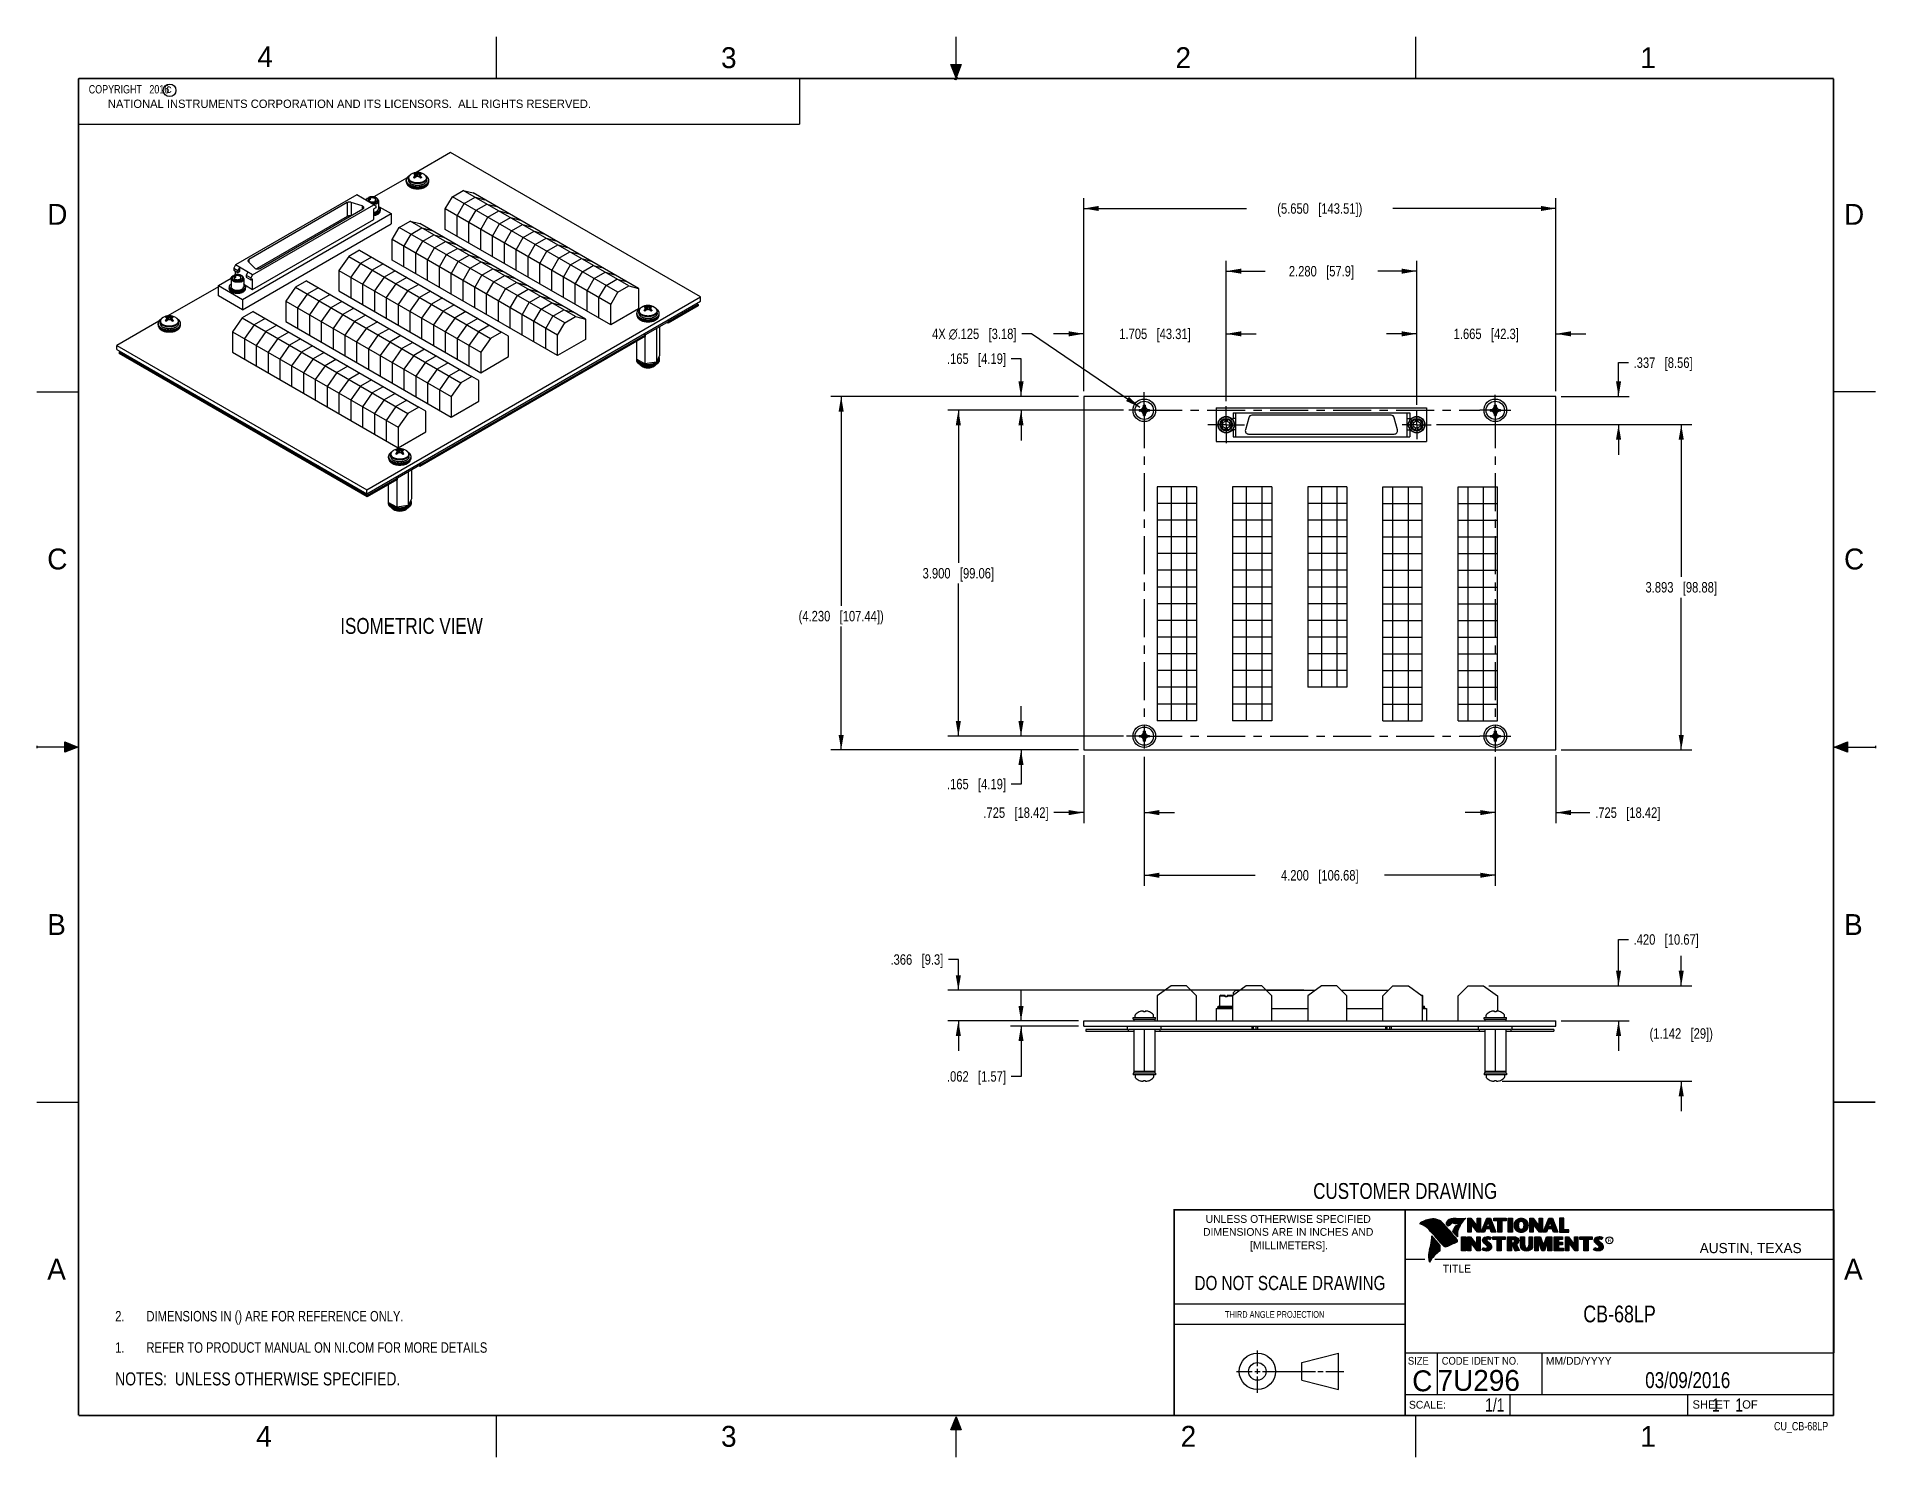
# Model space of a CAD drawing. Header units: inches. Extents: x 0 to 22, y 0 to 17.
import ezdxf

# ---------------------------------------------------------------- set-up
doc = ezdxf.new("R2010")
doc.units = ezdxf.units.IN
doc.header["$LTSCALE"] = 1.21
doc.header["$MEASUREMENT"] = 0
doc.linetypes.add('CENTER', pattern=[0.6, 0.375, -0.075, 0.075, -0.075])
doc.layers.get('0').update_dxf_attribs({"linetype": 'CONTINUOUS'})
for name, color, linetype in [('02___PRT_ALL_AXES', 7, 'CONTINUOUS'), ('DEFAULT_1', 7, 'CENTER'), ('DETAIL', 7, 'CONTINUOUS'), ('DIMENSIONS', 7, 'CONTINUOUS'), ('NOTE', 7, 'CONTINUOUS')]:
    doc.layers.add(name, color=color, linetype=linetype)
doc.styles.get("Standard").update_dxf_attribs({"font": 'txt', "width": 0.8})
doc.styles.add('TEXTSTYLE_2', font='txt')
doc.styles.add('TEXTSTYLE_3', font='txt', dxfattribs={"width": 0.9})
doc.dimstyles.new('DIMSTYLE_1', dxfattribs={"dimtxt": 0.125, "dimasz": 0.18, "dimexe": 0.125, "dimexo": 0.0625, "dimgap": 0.0625, "dimtad": 0, "dimtih": 1, "dimtoh": 1, "dimdec": 3, "dimzin": 4, "dimdsep": 46, "dimtxsty": 'STANDARD', "dimblk": '_FILLED', "dimblk1": '_FILLED', "dimblk2": '_FILLED', "dimcen": 0.09, "dimadec": 0, "dimazin": 0, "dimtp": 0.001, "dimtm": 0.001, "dimtfac": 1, "dimtdec": 3, "dimtofl": 0, "dimtmove": 0, "dimatfit": 3, "dimldrblk": '_FILLED', "dimfxl": 1, "dimtolj": 1, "dimtzin": 4, "dimarcsym": 0})
doc.dimstyles.new('DIMSTYLE_2', dxfattribs={"dimtxt": 0.125, "dimasz": 0.18, "dimexe": 0.125, "dimexo": 0.0625, "dimgap": 0.09, "dimtad": 0, "dimtih": 1, "dimtoh": 1, "dimdec": 3, "dimzin": 4, "dimdsep": 46, "dimtxsty": 'STANDARD', "dimblk": '_FILLED', "dimblk1": '_FILLED', "dimblk2": '_FILLED', "dimcen": 0.09, "dimadec": 0, "dimazin": 0, "dimtp": 0.001, "dimtm": 0.001, "dimtfac": 1, "dimtdec": 3, "dimtmove": 0, "dimatfit": 2, "dimldrblk": '_FILLED', "dimfxl": 1, "dimtolj": 1, "dimtzin": 4, "dimarcsym": 0})

msp = doc.modelspace()

# ---------------------------------------------------------------- texts
at = {"color": 2, "linetype": 'CONTINUOUS', "line_spacing_factor": 0.9}
for s, insert, char_height, width, attachment_point, style in [('4', (2.64, 16.8869), 0.25, 0.25, 1, 'TEXTSTYLE_2'), ('3', (8.1875, 16.875), 0.25, 0.25, 1, 'TEXTSTYLE_2'), ('2', (13.625, 16.875), 0.25, 0.25, 1, 'TEXTSTYLE_2'), ('1', (19.1875, 16.875), 0.25, 0.25, 1, 'TEXTSTYLE_2'), ('c', (1.5463, 16.428), 0.1, 0.1, 1, 'TEXTSTYLE_2'), ('NATIONAL INSTRUMENTS CORPORATION AND ITS LICENSORS.  ALL RIGHTS RESERVED.', (0.851, 16.2482), 0.1, 7.3, 1, 'TEXTSTYLE_2'), ('D', (0.125, 15), 0.25, 0.25, 1, 'TEXTSTYLE_2'), ('D', (21.625, 15), 0.25, 0.25, 1, 'TEXTSTYLE_2'), ('C', (0.125, 10.875), 0.25, 0.25, 1, 'TEXTSTYLE_2'), ('C', (21.625, 10.875), 0.25, 0.25, 1, 'TEXTSTYLE_2'), ('B', (0.125, 6.5), 0.25, 0.25, 1, 'TEXTSTYLE_2'), ('B', (21.625, 6.5), 0.25, 0.25, 1, 'TEXTSTYLE_2'), ('UNLESS OTHERWISE SPECIFIED', (14.9742, 2.8979), 0.093, 2.418, 2, 'TEXTSTYLE_2'), ('DIMENSIONS ARE IN INCHES AND', (14.9742, 2.7431), 0.093, 2.604, 2, 'TEXTSTYLE_2'), ('[MILLIMETERS].', (14.9844, 2.5829), 0.093, 1.302, 2, 'TEXTSTYLE_2'), ('R', (18.7972, 2.6166), 0.0418, 0.041753, 1, 'TEXTSTYLE_2'), ('AUSTIN, TEXAS', (19.898, 2.5642), 0.121576, 1.580488, 1, 'TEXTSTYLE_2'), ('A', (0.125, 2.375), 0.25, 0.25, 1, 'TEXTSTYLE_2'), ('TITLE', (16.8235, 2.303), 0.093, 0.465, 1, 'TEXTSTYLE_2'), ('A', (21.625, 2.375), 0.25, 0.25, 1, 'TEXTSTYLE_2'), ('SIZE', (16.407, 1.2002), 0.093, 0.3348, 1, 'TEXTSTYLE_3'), ('CODE IDENT NO.', (16.8114, 1.2002), 0.093, 1.1718, 1, 'TEXTSTYLE_3'), ('MM/DD/YYYY', (18.0565, 1.2002), 0.093, 0.93, 1, 'TEXTSTYLE_2'), ('SCALE:', (16.4187, 0.6745), 0.093, 0.558, 1, 'TEXTSTYLE_2'), ('SHEET    OF', (19.8121, 0.6815), 0.1, 1.1, 1, 'TEXTSTYLE_2'), ('4', (2.625, 0.375), 0.25, 0.25, 1, 'TEXTSTYLE_2'), ('3', (8.1875, 0.375), 0.25, 0.25, 1, 'TEXTSTYLE_2'), ('2', (13.6875, 0.375), 0.25, 0.25, 1, 'TEXTSTYLE_2'), ('1', (19.1875, 0.375), 0.25, 0.25, 1, 'TEXTSTYLE_2')]:
    msp.add_mtext(s, dxfattribs=dict(at, insert=insert, char_height=char_height, width=width, attachment_point=attachment_point, style=style))
at = {"color": 7, "linetype": 'CONTINUOUS', "attachment_point": 2, "line_spacing_factor": 0.9}
for s, insert, char_height, width in [('CUSTOMER DRAWING', (16.3742, 3.2811), 0.19, 2.432), ('DO NOT SCALE DRAWING', (14.9953, 2.1698), 0.17, 2.72)]:
    msp.add_mtext(s, dxfattribs=dict(at, insert=insert, char_height=char_height, width=width))
at = {"color": 2, "linetype": 'CONTINUOUS', "insert": (14.2178, 1.7486), "char_height": 0.08, "width": 1.408, "attachment_point": 1, "line_spacing_factor": 0.9}
msp.add_mtext('THIRD ANGLE PROJECTION', dxfattribs=at)
at = {"color": 7, "linetype": 'CONTINUOUS', "char_height": 0.25, "line_spacing_factor": 0.9, "style": 'TEXTSTYLE_2'}
for s, insert, width, attachment_point in [('C', (16.5785, 1.0393), 0.25, 2), ('7U296', (16.7614, 1.0441), 1.25, 1)]:
    msp.add_mtext(s, dxfattribs=dict(at, insert=insert, width=width, attachment_point=attachment_point))
at = {"layer": 'DETAIL', "color": 2, "linetype": 'CONTINUOUS', "line_spacing_factor": 0.9}
for s, insert, char_height, width, attachment_point in [('  COPYRIGHT   2016', (0.5624, 16.4219), 0.1, 1.44, 1), ('ISOMETRIC VIEW', (3.6317, 10.0441), 0.19, 2.128, 1), ('CU_CB-68LP', (21.4352, 0.4213), 0.1, 0.8, 3)]:
    msp.add_mtext(s, dxfattribs=dict(at, insert=insert, char_height=char_height, width=width, attachment_point=attachment_point))
at = {"layer": 'DETAIL', "color": 7, "linetype": 'CONTINUOUS', "char_height": 0.15625, "line_spacing_factor": 0.9}
for s, insert, width, attachment_point in [('1/1', (17.5623, 0.7032), 0.375, 3), ('     1    1', (19.8125, 0.7031), 1.375, 1)]:
    msp.add_mtext(s, dxfattribs=dict(at, insert=insert, width=width, attachment_point=attachment_point))
at = {"layer": 'NOTE', "color": 7, "linetype": 'CONTINUOUS', "attachment_point": 2, "line_spacing_factor": 0.9}
for s, insert, char_height, width in [('CB-68LP', (18.9387, 1.8146), 0.2, 1.12), ('03/09/2016 ', (19.755, 1.0181), 0.19, 1.672)]:
    msp.add_mtext(s, dxfattribs=dict(at, insert=insert, char_height=char_height, width=width))

# ---------------------------------------------------------------- blocks, each defined once
blk = doc.blocks.new('CUSTOM_NOTE_BL0', base_point=(3.625, 1.312))
at = {"color": 2, "linetype": 'CONTINUOUS', "width": 0.8}
for s, p in [('1.', (0.938, 1.25)), ('REFER TO PRODUCT MANUAL ON NI.COM FOR MORE DETAILS', (1.312, 1.25))]:
    blk.add_text(s, height=0.125, dxfattribs=at).set_placement(p)
blk = doc.blocks.new('_FILLED')
at = {"color": 0, "linetype": 'BYBLOCK'}
blk.add_solid([(0, 0), (-1, 0.17), (-1, -0.17)], dxfattribs=at)
blk = doc.blocks.new('*D0')
at = {"layer": 'DIMENSIONS', "color": 2, "linetype": 'CONTINUOUS'}
for p, q in [((11.777, 5.222), (11.777, 5.582)), ((12.465, 5.222), (11.652, 5.222)), ((12.465, 5.16), (11.652, 5.16)), ((11.777, 5.16), (11.777, 4.558)), ((11.777, 4.558), (11.66, 4.558))]:
    blk.add_line(p, q, dxfattribs=at)
at = {"layer": 'DIMENSIONS', "color": 2, "linetype": 'CONTINUOUS', "xscale": 0.18, "yscale": 0.18, "zscale": 0.18}
for p, rotation in [((11.777, 5.222), 270), ((11.777, 5.16), 90)]:
    blk.add_blockref('_FILLED', p, dxfattribs=dict(at, rotation=rotation))
at = {"layer": 'DIMENSIONS', "color": 2, "linetype": 'CONTINUOUS', "insert": (11.597, 4.62), "char_height": 0.125, "width": 1.125, "attachment_point": 3, "line_spacing_factor": 0.9}
blk.add_mtext('.062{\\Ftxt.shx;\\W1.000000;\\H0.125000; }[1.57]', dxfattribs=at)
blk = doc.blocks.new('*D1')
at = {"layer": 'DIMENSIONS', "color": 2, "linetype": 'CONTINUOUS'}
for p, q in [((19.677, 5.642), (19.677, 6.002)), ((17.375, 5.642), (19.802, 5.642)), ((17.536, 4.5), (19.802, 4.5)), ((19.677, 4.5), (19.677, 4.14))]:
    blk.add_line(p, q, dxfattribs=at)
at = {"layer": 'DIMENSIONS', "color": 2, "linetype": 'CONTINUOUS', "xscale": 0.18, "yscale": 0.18, "zscale": 0.18}
for p, rotation in [((19.677, 5.642), 270), ((19.677, 4.5), 90)]:
    blk.add_blockref('_FILLED', p, dxfattribs=dict(at, rotation=rotation))
at = {"layer": 'DIMENSIONS', "color": 2, "linetype": 'CONTINUOUS', "insert": (19.677, 5.134), "char_height": 0.125, "width": 1.225, "attachment_point": 2, "line_spacing_factor": 0.9}
blk.add_mtext('(1.142{\\Ftxt.shx;\\W1.000000;\\H0.125000; }[29])', dxfattribs=at)
blk = doc.blocks.new('*D2')
at = {"layer": 'DIMENSIONS', "color": 2, "linetype": 'CONTINUOUS'}
for p, q in [((11.777, 13.147), (11.66, 13.147)), ((11.777, 12.695), (11.777, 13.147)), ((12.465, 12.695), (11.652, 12.695)), ((13.003, 12.53), (11.652, 12.53)), ((11.777, 12.53), (11.777, 12.17))]:
    blk.add_line(p, q, dxfattribs=at)
at = {"layer": 'DIMENSIONS', "color": 2, "linetype": 'CONTINUOUS', "xscale": 0.18, "yscale": 0.18, "zscale": 0.18}
for p, rotation in [((11.777, 12.695), 270), ((11.777, 12.53), 90)]:
    blk.add_blockref('_FILLED', p, dxfattribs=dict(at, rotation=rotation))
at = {"layer": 'DIMENSIONS', "color": 2, "linetype": 'CONTINUOUS', "insert": (11.597, 13.21), "char_height": 0.125, "width": 1.125, "attachment_point": 3, "line_spacing_factor": 0.9}
blk.add_mtext('.165{\\Ftxt.shx;\\W1.000000;\\H0.125000; }[4.19]', dxfattribs=at)
blk = doc.blocks.new('*D3')
at = {"layer": 'DIMENSIONS', "color": 2, "linetype": 'CONTINUOUS'}
for p, q in [((13.003, 12.53), (10.902, 12.53)), ((11.027, 12.53), (11.027, 10.705)), ((11.027, 8.63), (11.027, 10.455)), ((13.003, 8.63), (10.902, 8.63))]:
    blk.add_line(p, q, dxfattribs=at)
at = {"layer": 'DIMENSIONS', "color": 2, "linetype": 'CONTINUOUS', "xscale": 0.18, "yscale": 0.18, "zscale": 0.18}
for p, rotation in [((11.027, 12.53), 90), ((11.027, 8.63), 270)]:
    blk.add_blockref('_FILLED', p, dxfattribs=dict(at, rotation=rotation))
at = {"layer": 'DIMENSIONS', "color": 2, "linetype": 'CONTINUOUS', "insert": (11.027, 10.642), "char_height": 0.125, "width": 1.325, "attachment_point": 2, "line_spacing_factor": 0.9}
blk.add_mtext('3.900{\\Ftxt.shx;\\W1.000000;\\H0.125000; }[99.06]', dxfattribs=at)
blk = doc.blocks.new('*D4')
at = {"layer": 'DIMENSIONS', "color": 2, "linetype": 'CONTINUOUS'}
for p, q in [((11.777, 8.63), (11.777, 8.99)), ((13.003, 8.63), (11.652, 8.63)), ((12.465, 8.465), (11.652, 8.465)), ((11.777, 8.465), (11.777, 8.056)), ((11.777, 8.056), (11.66, 8.056))]:
    blk.add_line(p, q, dxfattribs=at)
at = {"layer": 'DIMENSIONS', "color": 2, "linetype": 'CONTINUOUS', "xscale": 0.18, "yscale": 0.18, "zscale": 0.18}
for p, rotation in [((11.777, 8.63), 270), ((11.777, 8.465), 90)]:
    blk.add_blockref('_FILLED', p, dxfattribs=dict(at, rotation=rotation))
at = {"layer": 'DIMENSIONS', "color": 2, "linetype": 'CONTINUOUS', "insert": (11.597, 8.119), "char_height": 0.125, "width": 1.125, "attachment_point": 3, "line_spacing_factor": 0.9}
blk.add_mtext('.165{\\Ftxt.shx;\\W1.000000;\\H0.125000; }[4.19]', dxfattribs=at)
blk = doc.blocks.new('*D5')
at = {"layer": 'DIMENSIONS', "color": 2, "linetype": 'CONTINUOUS'}
for p, q in [((12.527, 8.402), (12.527, 7.59)), ((13.252, 8.381), (13.252, 7.59)), ((12.527, 7.715), (12.169, 7.715)), ((13.252, 7.715), (13.612, 7.715))]:
    blk.add_line(p, q, dxfattribs=at)
at = {"layer": 'DIMENSIONS', "color": 2, "linetype": 'CONTINUOUS', "xscale": 0.18, "yscale": 0.18, "zscale": 0.18}
blk.add_blockref('_FILLED', (12.527, 7.715), dxfattribs=at)
at = {"layer": 'DIMENSIONS', "color": 2, "linetype": 'CONTINUOUS', "xscale": 0.18, "yscale": 0.18, "zscale": 0.18, "rotation": 180}
blk.add_blockref('_FILLED', (13.252, 7.715), dxfattribs=at)
at = {"layer": 'DIMENSIONS', "color": 2, "linetype": 'CONTINUOUS', "insert": (12.107, 7.777), "char_height": 0.125, "width": 1.225, "attachment_point": 3, "line_spacing_factor": 0.9}
blk.add_mtext('.725{\\Ftxt.shx;\\W1.000000;\\H0.125000; }[18.42]', dxfattribs=at)
blk = doc.blocks.new('*D6')
at = {"layer": 'DIMENSIONS', "color": 2, "linetype": 'CONTINUOUS'}
for p, q in [((13.252, 8.381), (13.252, 6.84)), ((17.452, 8.381), (17.452, 6.84)), ((13.252, 6.965), (14.577, 6.965)), ((17.452, 6.965), (16.127, 6.965))]:
    blk.add_line(p, q, dxfattribs=at)
at = {"layer": 'DIMENSIONS', "color": 2, "linetype": 'CONTINUOUS', "xscale": 0.18, "yscale": 0.18, "zscale": 0.18, "rotation": 180}
blk.add_blockref('_FILLED', (13.252, 6.965), dxfattribs=at)
at = {"layer": 'DIMENSIONS', "color": 2, "linetype": 'CONTINUOUS', "xscale": 0.18, "yscale": 0.18, "zscale": 0.18}
blk.add_blockref('_FILLED', (17.452, 6.965), dxfattribs=at)
at = {"layer": 'DIMENSIONS', "color": 2, "linetype": 'CONTINUOUS', "insert": (15.352, 7.027), "char_height": 0.125, "width": 1.425, "attachment_point": 2, "line_spacing_factor": 0.9}
blk.add_mtext('4.200{\\Ftxt.shx;\\W1.000000;\\H0.125000; }[106.68]', dxfattribs=at)
blk = doc.blocks.new('*D7')
at = {"layer": 'DIMENSIONS', "color": 2, "linetype": 'CONTINUOUS'}
for p, q in [((17.452, 8.381), (17.452, 7.59)), ((18.177, 8.402), (18.177, 7.59)), ((17.452, 7.715), (17.092, 7.715)), ((18.177, 7.715), (18.585, 7.715))]:
    blk.add_line(p, q, dxfattribs=at)
at = {"layer": 'DIMENSIONS', "color": 2, "linetype": 'CONTINUOUS', "xscale": 0.18, "yscale": 0.18, "zscale": 0.18}
blk.add_blockref('_FILLED', (17.452, 7.715), dxfattribs=at)
at = {"layer": 'DIMENSIONS', "color": 2, "linetype": 'CONTINUOUS', "xscale": 0.18, "yscale": 0.18, "zscale": 0.18, "rotation": 180}
blk.add_blockref('_FILLED', (18.177, 7.715), dxfattribs=at)
at = {"layer": 'DIMENSIONS', "color": 2, "linetype": 'CONTINUOUS', "insert": (18.647, 7.777), "char_height": 0.125, "width": 1.225, "attachment_point": 1, "line_spacing_factor": 0.9}
blk.add_mtext('.725{\\Ftxt.shx;\\W1.000000;\\H0.125000; }[18.42]', dxfattribs=at)
blk = doc.blocks.new('*D8')
at = {"layer": 'DIMENSIONS', "color": 2, "linetype": 'CONTINUOUS'}
for p, q in [((14.232, 12.64), (14.232, 14.32)), ((16.512, 12.594), (16.512, 14.32)), ((14.232, 14.195), (14.697, 14.195)), ((16.512, 14.195), (16.047, 14.195))]:
    blk.add_line(p, q, dxfattribs=at)
at = {"layer": 'DIMENSIONS', "color": 2, "linetype": 'CONTINUOUS', "xscale": 0.18, "yscale": 0.18, "zscale": 0.18, "rotation": 180}
blk.add_blockref('_FILLED', (14.232, 14.195), dxfattribs=at)
at = {"layer": 'DIMENSIONS', "color": 2, "linetype": 'CONTINUOUS', "xscale": 0.18, "yscale": 0.18, "zscale": 0.18}
blk.add_blockref('_FILLED', (16.512, 14.195), dxfattribs=at)
at = {"layer": 'DIMENSIONS', "color": 2, "linetype": 'CONTINUOUS', "insert": (15.372, 14.257), "char_height": 0.125, "width": 1.225, "attachment_point": 2, "line_spacing_factor": 0.9}
blk.add_mtext('2.280{\\Ftxt.shx;\\W1.000000;\\H0.125000; }[57.9]', dxfattribs=at)
blk = doc.blocks.new('*D9')
at = {"layer": 'DIMENSIONS', "color": 2, "linetype": 'CONTINUOUS'}
for p, q in [((12.527, 13.445), (12.167, 13.445)), ((12.527, 12.757), (12.527, 13.57)), ((14.232, 12.64), (14.232, 13.57)), ((14.232, 13.445), (14.592, 13.445))]:
    blk.add_line(p, q, dxfattribs=at)
at = {"layer": 'DIMENSIONS', "color": 2, "linetype": 'CONTINUOUS', "xscale": 0.18, "yscale": 0.18, "zscale": 0.18}
blk.add_blockref('_FILLED', (12.527, 13.445), dxfattribs=at)
at = {"layer": 'DIMENSIONS', "color": 2, "linetype": 'CONTINUOUS', "xscale": 0.18, "yscale": 0.18, "zscale": 0.18, "rotation": 180}
blk.add_blockref('_FILLED', (14.232, 13.445), dxfattribs=at)
at = {"layer": 'DIMENSIONS', "color": 2, "linetype": 'CONTINUOUS', "insert": (13.38, 13.507), "char_height": 0.125, "width": 1.325, "attachment_point": 2, "line_spacing_factor": 0.9}
blk.add_mtext('1.705{\\Ftxt.shx;\\W1.000000;\\H0.125000; }[43.31]', dxfattribs=at)
blk = doc.blocks.new('*D10')
at = {"layer": 'DIMENSIONS', "color": 2, "linetype": 'CONTINUOUS'}
for p, q in [((16.512, 13.445), (16.152, 13.445)), ((16.512, 12.594), (16.512, 13.57)), ((18.177, 12.757), (18.177, 13.57)), ((18.177, 13.445), (18.537, 13.445))]:
    blk.add_line(p, q, dxfattribs=at)
at = {"layer": 'DIMENSIONS', "color": 2, "linetype": 'CONTINUOUS', "xscale": 0.18, "yscale": 0.18, "zscale": 0.18}
blk.add_blockref('_FILLED', (16.512, 13.445), dxfattribs=at)
at = {"layer": 'DIMENSIONS', "color": 2, "linetype": 'CONTINUOUS', "xscale": 0.18, "yscale": 0.18, "zscale": 0.18, "rotation": 180}
blk.add_blockref('_FILLED', (18.177, 13.445), dxfattribs=at)
at = {"layer": 'DIMENSIONS', "color": 2, "linetype": 'CONTINUOUS', "insert": (17.344, 13.507), "char_height": 0.125, "width": 1.225, "attachment_point": 2, "line_spacing_factor": 0.9}
blk.add_mtext('1.665{\\Ftxt.shx;\\W1.000000;\\H0.125000; }[42.3]', dxfattribs=at)
blk = doc.blocks.new('*D11')
at = {"layer": 'DIMENSIONS', "color": 2, "linetype": 'CONTINUOUS'}
for p, q in [((18.927, 12.695), (18.927, 13.1)), ((18.927, 13.1), (19.045, 13.1)), ((18.24, 12.695), (19.052, 12.695)), ((16.748, 12.358), (19.052, 12.358)), ((18.927, 12.358), (18.927, 11.998))]:
    blk.add_line(p, q, dxfattribs=at)
at = {"layer": 'DIMENSIONS', "color": 2, "linetype": 'CONTINUOUS', "xscale": 0.18, "yscale": 0.18, "zscale": 0.18}
for p, rotation in [((18.927, 12.695), 270), ((18.927, 12.358), 90)]:
    blk.add_blockref('_FILLED', p, dxfattribs=dict(at, rotation=rotation))
at = {"layer": 'DIMENSIONS', "color": 2, "linetype": 'CONTINUOUS', "insert": (19.107, 13.162), "char_height": 0.125, "width": 1.125, "attachment_point": 1, "line_spacing_factor": 0.9}
blk.add_mtext('.337{\\Ftxt.shx;\\W1.000000;\\H0.125000; }[8.56]', dxfattribs=at)
blk = doc.blocks.new('*D12')
at = {"layer": 'DIMENSIONS', "color": 2, "linetype": 'CONTINUOUS'}
for p, q in [((16.748, 12.358), (19.802, 12.358)), ((19.677, 12.358), (19.677, 10.536)), ((19.677, 8.465), (19.677, 10.286)), ((18.24, 8.465), (19.802, 8.465))]:
    blk.add_line(p, q, dxfattribs=at)
at = {"layer": 'DIMENSIONS', "color": 2, "linetype": 'CONTINUOUS', "xscale": 0.18, "yscale": 0.18, "zscale": 0.18}
for p, rotation in [((19.677, 12.358), 90), ((19.677, 8.465), 270)]:
    blk.add_blockref('_FILLED', p, dxfattribs=dict(at, rotation=rotation))
at = {"layer": 'DIMENSIONS', "color": 2, "linetype": 'CONTINUOUS', "insert": (19.677, 10.474), "char_height": 0.125, "width": 1.325, "attachment_point": 2, "line_spacing_factor": 0.9}
blk.add_mtext('3.893{\\Ftxt.shx;\\W1.000000;\\H0.125000; }[98.88]', dxfattribs=at)
blk = doc.blocks.new('*D13')
at = {"layer": 'DIMENSIONS', "color": 2, "linetype": 'CONTINUOUS'}
for p, q in [((11.903, 13.445), (11.785, 13.445)), ((13.2, 12.565), (11.903, 13.445))]:
    blk.add_line(p, q, dxfattribs=at)
at = {"layer": 'DIMENSIONS', "color": 2, "linetype": 'CONTINUOUS', "xscale": 0.18, "yscale": 0.18, "zscale": 0.18, "rotation": 325.8626456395}
blk.add_blockref('_FILLED', (13.2, 12.565), dxfattribs=at)
at = {"layer": 'DIMENSIONS', "color": 2, "linetype": 'CONTINUOUS', "insert": (11.723, 13.507), "char_height": 0.125, "width": 1.59167, "attachment_point": 3, "line_spacing_factor": 0.9}
blk.add_mtext('4X \\Fgdt;{\\Fgdt;n}\\Ftxt;.125{\\Ftxt.shx;\\W1.000000;\\H0.125000; }[3.18]', dxfattribs=at)
blk = doc.blocks.new('*D14')
at = {"layer": 'DIMENSIONS', "color": 2, "linetype": 'CONTINUOUS'}
for p, q in [((11.027, 5.957), (10.91, 5.957)), ((11.027, 5.588), (11.027, 5.957)), ((15.161, 5.588), (10.902, 5.588)), ((12.465, 5.222), (10.902, 5.222)), ((11.027, 5.222), (11.027, 4.862))]:
    blk.add_line(p, q, dxfattribs=at)
at = {"layer": 'DIMENSIONS', "color": 2, "linetype": 'CONTINUOUS', "xscale": 0.18, "yscale": 0.18, "zscale": 0.18}
for p, rotation in [((11.027, 5.588), 270), ((11.027, 5.222), 90)]:
    blk.add_blockref('_FILLED', p, dxfattribs=dict(at, rotation=rotation))
at = {"layer": 'DIMENSIONS', "color": 2, "linetype": 'CONTINUOUS', "insert": (10.847, 6.019), "char_height": 0.125, "width": 1.025, "attachment_point": 3, "line_spacing_factor": 0.9}
blk.add_mtext('.366{\\Ftxt.shx;\\W1.000000;\\H0.125000; }[9.3]', dxfattribs=at)
blk = doc.blocks.new('*D15')
at = {"layer": 'DIMENSIONS', "color": 2, "linetype": 'CONTINUOUS'}
for p, q in [((18.927, 5.642), (18.927, 6.196)), ((18.927, 6.196), (19.045, 6.196)), ((17.375, 5.642), (19.052, 5.642)), ((18.24, 5.222), (19.052, 5.222)), ((18.927, 5.222), (18.927, 4.862))]:
    blk.add_line(p, q, dxfattribs=at)
at = {"layer": 'DIMENSIONS', "color": 2, "linetype": 'CONTINUOUS', "xscale": 0.18, "yscale": 0.18, "zscale": 0.18}
for p, rotation in [((18.927, 5.642), 270), ((18.927, 5.222), 90)]:
    blk.add_blockref('_FILLED', p, dxfattribs=dict(at, rotation=rotation))
at = {"layer": 'DIMENSIONS', "color": 2, "linetype": 'CONTINUOUS', "insert": (19.107, 6.259), "char_height": 0.125, "width": 1.225, "attachment_point": 1, "line_spacing_factor": 0.9}
blk.add_mtext('.420{\\Ftxt.shx;\\W1.000000;\\H0.125000; }[10.67]', dxfattribs=at)
blk = doc.blocks.new('*D16')
at = {"layer": 'DIMENSIONS', "color": 2, "linetype": 'CONTINUOUS'}
for p, q in [((12.465, 12.695), (9.5, 12.695)), ((9.625, 12.695), (9.625, 10.191)), ((9.625, 8.465), (9.625, 9.941)), ((12.465, 8.465), (9.5, 8.465))]:
    blk.add_line(p, q, dxfattribs=at)
at = {"layer": 'DIMENSIONS', "color": 2, "linetype": 'CONTINUOUS', "xscale": 0.18, "yscale": 0.18, "zscale": 0.18}
for p, rotation in [((9.625, 12.695), 90), ((9.625, 8.465), 270)]:
    blk.add_blockref('_FILLED', p, dxfattribs=dict(at, rotation=rotation))
at = {"layer": 'DIMENSIONS', "color": 2, "linetype": 'CONTINUOUS', "insert": (9.625, 10.129), "char_height": 0.125, "width": 1.625, "attachment_point": 2, "line_spacing_factor": 0.9}
blk.add_mtext('(4.230{\\Ftxt.shx;\\W1.000000;\\H0.125000; }[107.44])', dxfattribs=at)
blk = doc.blocks.new('*D17')
at = {"layer": 'DIMENSIONS', "color": 2, "linetype": 'CONTINUOUS'}
for p, q in [((12.527, 12.757), (12.527, 15.07)), ((18.177, 12.757), (18.177, 15.07)), ((12.527, 14.945), (14.477, 14.945)), ((18.177, 14.945), (16.227, 14.945))]:
    blk.add_line(p, q, dxfattribs=at)
at = {"layer": 'DIMENSIONS', "color": 2, "linetype": 'CONTINUOUS', "xscale": 0.18, "yscale": 0.18, "zscale": 0.18, "rotation": 180}
blk.add_blockref('_FILLED', (12.527, 14.945), dxfattribs=at)
at = {"layer": 'DIMENSIONS', "color": 2, "linetype": 'CONTINUOUS', "xscale": 0.18, "yscale": 0.18, "zscale": 0.18}
blk.add_blockref('_FILLED', (18.177, 14.945), dxfattribs=at)
at = {"layer": 'DIMENSIONS', "color": 2, "linetype": 'CONTINUOUS', "insert": (15.352, 15.007), "char_height": 0.125, "width": 1.625, "attachment_point": 2, "line_spacing_factor": 0.9}
blk.add_mtext('(5.650{\\Ftxt.shx;\\W1.000000;\\H0.125000; }[143.51])', dxfattribs=at)
blk = doc.blocks.new('NOTES_HEADER_BL1', base_point=(3.1215, 0.9375))
at = {"layer": 'DETAIL', "color": 2, "linetype": 'CONTINUOUS', "width": 0.8}
blk.add_text('NOTES:  UNLESS OTHERWISE SPECIFIED.', height=0.156, dxfattribs=at).set_placement((0.9375, 0.8595))
blk = doc.blocks.new('DIMS_REF_BL2', base_point=(3.125, 1.687))
at = {"layer": 'DETAIL', "color": 2, "linetype": 'CONTINUOUS', "width": 0.8}
for s, p in [('2.', (0.938, 1.625)), ('DIMENSIONS IN () ARE FOR REFERENCE ONLY.', (1.312, 1.625))]:
    blk.add_text(s, height=0.125, dxfattribs=at).set_placement(p)

# ---------------------------------------------------------------- dimensions: what is measured, and where the dimension line sits
at = {"layer": 'DIMENSIONS', "color": 2, "linetype": 'CONTINUOUS'}
dim = msp.add_linear_dim(base=(18.1771, 14.9446), p1=(12.5271, 12.6946), p2=(18.1771, 12.6946), text='(<>)', dimstyle='DIMSTYLE_1', dxfattribs=at)
dim.commit()
dim.dimension.update_dxf_attribs({"geometry": '*D17', "text_midpoint": (15.3521, 14.9446), "dimtype": 160})
for base, p1, p2, picture, middle in [((16.51164, 14.1946), (14.23211, 12.5776), (16.51164, 12.53181), '*D8', (15.37187, 14.1946)), ((14.2321, 13.4446), (12.5271, 12.6946), (14.2321, 12.5776), '*D9', (13.3796, 13.4446)), ((18.17711, 13.4446), (16.51164, 12.53181), (18.17711, 12.6946), '*D10', (17.34437, 13.4446)), ((13.2521, 7.7146), (12.5271, 8.4646), (13.2521, 8.4431), '*D5', (11.4945, 7.7146)), ((17.4521, 6.9646), (13.2521, 8.4431), (17.4521, 8.4431), '*D6', (15.3521, 6.9646)), ((18.1771, 7.7146), (17.4521, 8.4431), (18.1771, 8.4646), '*D7', (19.2595, 7.7146))]:
    dim = msp.add_linear_dim(base=base, p1=p1, p2=p2, dimstyle='DIMSTYLE_1', dxfattribs=at)
    dim.commit()
    dim.dimension.update_dxf_attribs({"geometry": picture, "text_midpoint": middle, "dimtype": 160})
dim = msp.add_diameter_dim_2p(p1=(13.2004, 12.5647), p2=(13.3038, 12.4945), text='4X %%c<>', dimstyle='DIMSTYLE_2', override={"dimpost": '<>'}, dxfattribs=at)
dim.commit()
dim.dimension.update_dxf_attribs({"geometry": '*D13', "text_midpoint": (10.9267, 13.4446), "dimtype": 163})
for base, p1, p2, picture, middle in [((11.7771, 12.5296), (12.5271, 12.6946), (13.0656, 12.5296), '*D2', (11.0346, 13.1474)), ((18.9271, 12.3576), (18.1771, 12.6946), (16.6858, 12.3576), '*D11', (19.6696, 13.0998)), ((11.0271, 8.6296), (13.0656, 12.5296), (13.0656, 8.6296), '*D3', (11.0271, 10.5796)), ((19.6771, 8.4646), (16.6858, 12.3576), (18.1771, 8.4646), '*D12', (19.6771, 10.4111)), ((11.7771, 8.4646), (13.0656, 8.6296), (12.5271, 8.4646), '*D4', (11.0346, 8.0565)), ((18.9271, 5.222), (17.3121, 5.642), (18.1771, 5.222), '*D15', (19.7196, 6.1962)), ((11.0271, 5.222), (15.2239, 5.5882), (12.5271, 5.222), '*D14', (10.3346, 5.9569)), ((11.7771, 5.16), (12.5271, 5.222), (12.5271, 5.16), '*D0', (11.0346, 4.558))]:
    dim = msp.add_linear_dim(base=base, p1=p1, p2=p2, angle=270, dimstyle='DIMSTYLE_1', dxfattribs=at)
    dim.commit()
    dim.dimension.update_dxf_attribs({"geometry": picture, "text_midpoint": middle, "dimtype": 160})
for base, p1, p2, picture, middle in [((9.625, 8.4646), (12.5271, 12.6946), (12.5271, 8.4646), '*D16', (9.625, 10.0664)), ((19.6771, 4.5001), (17.3121, 5.642), (17.4735, 4.5001), '*D1', (19.6771, 5.0711))]:
    dim = msp.add_linear_dim(base=base, p1=p1, p2=p2, angle=270, text='(<>)', dimstyle='DIMSTYLE_1', dxfattribs=at)
    dim.commit()
    dim.dimension.update_dxf_attribs({"geometry": picture, "text_midpoint": middle, "dimtype": 160})

# ---------------------------------------------------------------- hatches: boundary and pattern name
at = {"linetype": 'CONTINUOUS'}
for points in [[(11, 16.51), (10.9375, 16.6663), (11.0625, 16.6663)], [(0.3337, 8.5625), (0.49, 8.5), (0.3337, 8.4375)], [(21.6663, 8.5625), (21.6663, 8.4375), (21.51, 8.5)], [(10.9375, 0.3287), (11, 0.485), (11.0625, 0.3287)]]:
    msp.add_hatch(color=2, dxfattribs=at).paths.add_polyline_path(points)

# ---------------------------------------------------------------- linework, layer by layer
at = {"color": 2, "linetype": 'CONTINUOUS'}
for p, q in [((5.5, 16.5), (5.5, 17)), ((11, 16.485), (11, 17)), ((16.5, 16.5), (16.5, 17)), ((11, 16.51), (10.9375, 16.6663)), ((10.9375, 16.6663), (11.0625, 16.6663)), ((11.015, 16.515), (10.985, 16.485)), ((10.985, 16.485), (11, 16.515)), ((11.0625, 16.6663), (11, 16.51)), ((11, 16.485), (11.015, 16.515)), ((0.4999, 16.5), (9.1249, 16.5)), ((0.4999, 16.5), (0.4999, 15.9531)), ((9.1249, 16.5), (9.1249, 15.9531)), ((0.4999, 15.9531), (9.1249, 15.9531)), ((0, 12.75), (0.5, 12.75)), ((22, 12.75), (21.5, 12.75)), ((0, 8.515), (0, 8.485)), ((0.49, 8.5), (0, 8.5)), ((0.3337, 8.4375), (0.3337, 8.5625)), ((0.3337, 8.5625), (0.49, 8.5)), ((0.49, 8.5), (0.3337, 8.4375)), ((21.51, 8.5), (21.6663, 8.5625)), ((21.51, 8.5), (22, 8.5)), ((21.6663, 8.4375), (21.51, 8.5)), ((21.6663, 8.5625), (21.6663, 8.4375)), ((22, 8.515), (22, 8.485)), ((0, 4.25), (0.5, 4.25)), ((16.3737, 2.9596), (21.5037, 2.9596)), ((16.3737, 2.9596), (16.3737, 1.2496)), ((16.375, 2.96), (21.5, 2.96)), ((21.5037, 2.9596), (21.5037, 1.2496)), ((16.5578, 2.796), (16.5578, 2.7989)), ((16.5646, 2.7936), (16.5646, 2.8033)), ((16.5714, 2.7909), (16.5714, 2.8075)), ((16.5782, 2.788), (16.5782, 2.8116)), ((16.5851, 2.7849), (16.5851, 2.8154)), ((16.5919, 2.7815), (16.5919, 2.819)), ((16.5987, 2.7778), (16.5987, 2.8221)), ((16.6055, 2.7738), (16.6055, 2.8249)), ((16.6124, 2.7696), (16.6124, 2.8276)), ((16.6192, 2.765), (16.6192, 2.8301)), ((16.626, 2.7601), (16.626, 2.8325)), ((16.6329, 2.7549), (16.6329, 2.8347)), ((16.6397, 2.7492), (16.6397, 2.8367)), ((16.6465, 2.7431), (16.6465, 2.8386)), ((16.6533, 2.7366), (16.6533, 2.8403)), ((16.6602, 2.7295), (16.6602, 2.8419)), ((16.667, 2.7221), (16.667, 2.8435)), ((16.6738, 2.7146), (16.6738, 2.8449)), ((16.6806, 2.707), (16.6806, 2.8459)), ((16.6875, 2.6995), (16.6875, 2.8467)), ((16.7939, 2.533), (16.6919, 2.6489)), ((16.6943, 2.6918), (16.6943, 2.8472)), ((16.7011, 2.6841), (16.7011, 2.8474)), ((16.708, 2.6764), (16.708, 2.8474)), ((16.7148, 2.6685), (16.7148, 2.847)), ((16.7216, 2.6607), (16.7216, 2.8465)), ((16.7284, 2.6527), (16.7284, 2.8456)), ((16.7353, 2.6447), (16.7353, 2.8445)), ((16.7421, 2.6366), (16.7421, 2.8431)), ((16.7489, 2.6285), (16.7489, 2.8417)), ((16.7557, 2.6204), (16.7557, 2.84)), ((16.7626, 2.6125), (16.7626, 2.8378)), ((16.7694, 2.6046), (16.7694, 2.8352)), ((16.7762, 2.5968), (16.7762, 2.8321)), ((16.7831, 2.5891), (16.7831, 2.8284)), ((16.7899, 2.5815), (16.7899, 2.8242)), ((16.7967, 2.5739), (16.7967, 2.8193)), ((16.8035, 2.5665), (16.8035, 2.8136)), ((16.8104, 2.5591), (16.8104, 2.807)), ((16.8172, 2.5519), (16.8172, 2.7996)), ((16.824, 2.5447), (16.824, 2.7924)), ((16.8308, 2.5375), (16.8308, 2.7853)), ((16.8377, 2.5314), (16.8377, 2.7781)), ((16.8445, 2.5262), (16.8445, 2.7709)), ((16.8513, 2.523), (16.8513, 2.7637)), ((16.8581, 2.5224), (16.8581, 2.7565)), ((16.8864, 2.7664), (16.8632, 2.7937)), ((16.865, 2.5241), (16.865, 2.7493)), ((16.8877, 2.7723), (16.8682, 2.7952)), ((16.8718, 2.791), (16.8718, 2.8085)), ((16.8718, 2.527), (16.8718, 2.7421)), ((16.8786, 2.783), (16.8786, 2.8206)), ((16.8786, 2.5298), (16.8786, 2.7348)), ((16.8855, 2.7749), (16.8855, 2.8281)), ((16.8855, 2.5327), (16.8855, 2.727)), ((16.8923, 2.7747), (16.8923, 2.8335)), ((16.8923, 2.5356), (16.8923, 2.7187)), ((16.8991, 2.7788), (16.8991, 2.8375)), ((16.8991, 2.5385), (16.8991, 2.7104)), ((16.9059, 2.7837), (16.9059, 2.8408)), ((16.9059, 2.5415), (16.9059, 2.7022)), ((16.9128, 2.7896), (16.9128, 2.8436)), ((16.9128, 2.5446), (16.9128, 2.6939)), ((16.9196, 2.7966), (16.9196, 2.8459)), ((16.9196, 2.5477), (16.9196, 2.6856)), ((16.9264, 2.8018), (16.9264, 2.8477)), ((16.9264, 2.5508), (16.9264, 2.6774)), ((16.9332, 2.8053), (16.9332, 2.849)), ((16.9332, 2.554), (16.9332, 2.6691)), ((16.9401, 2.8077), (16.9401, 2.8499)), ((16.9401, 2.5573), (16.9401, 2.6608)), ((16.9616, 2.6797), (16.9434, 2.7005)), ((16.9469, 2.8082), (16.9469, 2.8509)), ((16.9469, 2.5606), (16.9469, 2.6526)), ((16.9653, 2.6828), (16.9492, 2.7013)), ((16.9537, 2.8069), (16.9537, 2.8518)), ((16.9537, 2.696), (16.9537, 2.7109)), ((16.9537, 2.5639), (16.9537, 2.6443)), ((16.9606, 2.8048), (16.9606, 2.8525)), ((16.9606, 2.6882), (16.9606, 2.7266)), ((16.9674, 2.8034), (16.9674, 2.8531)), ((16.9674, 2.6802), (16.9674, 2.7444)), ((16.9742, 2.8027), (16.9742, 2.8536)), ((16.9742, 2.672), (16.9742, 2.7568)), ((16.981, 2.8023), (16.981, 2.854)), ((16.981, 2.664), (16.981, 2.7634)), ((16.9838, 2.8589), (17.0997, 2.8607)), ((16.9839, 2.8541), (17.087, 2.8557)), ((16.9879, 2.802), (16.9879, 2.8542)), ((16.9879, 2.6563), (16.9879, 2.7665)), ((16.999, 2.637), (16.9946, 2.6418)), ((16.9947, 2.8019), (16.9947, 2.8543)), ((16.9947, 2.6748), (16.9947, 2.7683)), ((17.0015, 2.8005), (17.0015, 2.8544)), ((17.0015, 2.7195), (17.0015, 2.7694)), ((17.0083, 2.7963), (17.0083, 2.8545)), ((17.0083, 2.7388), (17.0083, 2.7698)), ((17.0152, 2.755), (17.0152, 2.8546)), ((17.022, 2.7691), (17.022, 2.8547)), ((17.0288, 2.7817), (17.0288, 2.8548)), ((17.0357, 2.7931), (17.0357, 2.8549)), ((17.0425, 2.8035), (17.0425, 2.855)), ((17.0493, 2.8131), (17.0493, 2.8551)), ((17.0561, 2.822), (17.0561, 2.8552)), ((17.063, 2.8303), (17.063, 2.8553)), ((17.0698, 2.8381), (17.0698, 2.8554)), ((17.0766, 2.8454), (17.0766, 2.8555)), ((17.1243, 2.8592), (17.1609, 2.8592)), ((17.1243, 2.6915), (17.1243, 2.8592)), ((17.1637, 2.6915), (17.1243, 2.6915)), ((17.1291, 2.8543), (17.1585, 2.8543)), ((17.1291, 2.6963), (17.1291, 2.8543)), ((17.1589, 2.6963), (17.1291, 2.6963)), ((17.1381, 2.6963), (17.1381, 2.8543)), ((17.1447, 2.6963), (17.1447, 2.8543)), ((17.1514, 2.6963), (17.1514, 2.8543)), ((17.1589, 2.8042), (17.1581, 2.8543)), ((17.1585, 2.8543), (17.2383, 2.7492)), ((17.2418, 2.6963), (17.1589, 2.8042)), ((17.1589, 2.8042), (17.1589, 2.6963)), ((17.1609, 2.8592), (17.2334, 2.7636)), ((17.2395, 2.6915), (17.1637, 2.7899)), ((17.1637, 2.7899), (17.1637, 2.6915)), ((17.1648, 2.7965), (17.1648, 2.8461)), ((17.1714, 2.7879), (17.1714, 2.8373)), ((17.1781, 2.7792), (17.1781, 2.8285)), ((17.1848, 2.7705), (17.1848, 2.8197)), ((17.1915, 2.7618), (17.1915, 2.8109)), ((17.1981, 2.7531), (17.1981, 2.8021)), ((17.2048, 2.7445), (17.2048, 2.7933)), ((17.2115, 2.7358), (17.2115, 2.7845)), ((17.2182, 2.7271), (17.2182, 2.7757)), ((17.2248, 2.7184), (17.2248, 2.7669)), ((17.2315, 2.7098), (17.2315, 2.7581)), ((17.2334, 2.8592), (17.2732, 2.8592)), ((17.2334, 2.7636), (17.2334, 2.8592)), ((17.2382, 2.7011), (17.2383, 2.7492)), ((17.2383, 2.8543), (17.2684, 2.8543)), ((17.2383, 2.7492), (17.2383, 2.8543)), ((17.2732, 2.6915), (17.2395, 2.6915)), ((17.2684, 2.6963), (17.2418, 2.6963)), ((17.2449, 2.6963), (17.2449, 2.8543)), ((17.2515, 2.6963), (17.2515, 2.8543)), ((17.2582, 2.6963), (17.2582, 2.8543)), ((17.2649, 2.6963), (17.2649, 2.8543)), ((17.2684, 2.8543), (17.2684, 2.6963)), ((17.2732, 2.8592), (17.2732, 2.6915)), ((17.2831, 2.6915), (17.3516, 2.8591)), ((17.3228, 2.6915), (17.2831, 2.6915)), ((17.2903, 2.6964), (17.3548, 2.8542)), ((17.3195, 2.6964), (17.2903, 2.6964)), ((17.2983, 2.6964), (17.2983, 2.7158)), ((17.3049, 2.6964), (17.3049, 2.7322)), ((17.3116, 2.6964), (17.3116, 2.7485)), ((17.3183, 2.6964), (17.3183, 2.7648)), ((17.3356, 2.7364), (17.3195, 2.6964)), ((17.3388, 2.7316), (17.3228, 2.6915)), ((17.325, 2.7101), (17.325, 2.7812)), ((17.3316, 2.7267), (17.3316, 2.7975)), ((17.394, 2.7364), (17.3356, 2.7364)), ((17.3383, 2.7364), (17.3383, 2.8138)), ((17.3905, 2.7316), (17.3388, 2.7316)), ((17.3409, 2.7533), (17.3624, 2.8228)), ((17.389, 2.7533), (17.3409, 2.7533)), ((17.345, 2.7666), (17.345, 2.8302)), ((17.345, 2.7364), (17.345, 2.7533)), ((17.3475, 2.7581), (17.3659, 2.8179)), ((17.3827, 2.7581), (17.3475, 2.7581)), ((17.3516, 2.8591), (17.3938, 2.8591)), ((17.3517, 2.7882), (17.3517, 2.8465)), ((17.3517, 2.7364), (17.3517, 2.7533)), ((17.3548, 2.8542), (17.3905, 2.8542)), ((17.3583, 2.8098), (17.3583, 2.8542)), ((17.3583, 2.7364), (17.3583, 2.7533)), ((17.3624, 2.8228), (17.3701, 2.8228)), ((17.365, 2.8228), (17.365, 2.8542)), ((17.365, 2.7364), (17.365, 2.7533)), ((17.3659, 2.8179), (17.3664, 2.8179)), ((17.3664, 2.8179), (17.3827, 2.7581)), ((17.3701, 2.8228), (17.389, 2.7533)), ((17.3717, 2.817), (17.3717, 2.8542)), ((17.3717, 2.7364), (17.3717, 2.7533)), ((17.3784, 2.7925), (17.3784, 2.8542)), ((17.3784, 2.7364), (17.3784, 2.7533)), ((17.385, 2.7679), (17.385, 2.8542)), ((17.385, 2.7364), (17.385, 2.7533)), ((17.3905, 2.8542), (17.4504, 2.6964)), ((17.4039, 2.6915), (17.3905, 2.7316)), ((17.3917, 2.7364), (17.3917, 2.851)), ((17.3938, 2.8591), (17.4574, 2.6915)), ((17.4074, 2.6964), (17.394, 2.7364)), ((17.3984, 2.7232), (17.3984, 2.8334)), ((17.4574, 2.6915), (17.4039, 2.6915)), ((17.4051, 2.7034), (17.4051, 2.8158)), ((17.4504, 2.6964), (17.4074, 2.6964)), ((17.4118, 2.6964), (17.4118, 2.7982)), ((17.4184, 2.6964), (17.4184, 2.7806)), ((17.4251, 2.6964), (17.4251, 2.763)), ((17.4318, 2.6964), (17.4318, 2.7455)), ((17.4327, 2.8591), (17.5802, 2.8591)), ((17.4327, 2.8278), (17.4327, 2.8591)), ((17.481, 2.8278), (17.4327, 2.8278)), ((17.4375, 2.8542), (17.5753, 2.8542)), ((17.4375, 2.8327), (17.4375, 2.8542)), ((17.4859, 2.8327), (17.4375, 2.8327)), ((17.4385, 2.6964), (17.4385, 2.7279)), ((17.4451, 2.8327), (17.4451, 2.8542)), ((17.4451, 2.6964), (17.4451, 2.7103)), ((17.4518, 2.8327), (17.4518, 2.8542)), ((17.4585, 2.8327), (17.4585, 2.8542)), ((17.4652, 2.8327), (17.4652, 2.8542)), ((17.4718, 2.8327), (17.4718, 2.8542)), ((17.4785, 2.8327), (17.4785, 2.8542)), ((17.481, 2.6915), (17.481, 2.8278)), ((17.5318, 2.6915), (17.481, 2.6915)), ((17.4859, 2.8327), (17.4852, 2.8542)), ((17.4859, 2.6964), (17.4859, 2.8327)), ((17.5269, 2.6964), (17.4859, 2.6964)), ((17.4919, 2.6964), (17.4919, 2.8542)), ((17.4985, 2.6964), (17.4985, 2.8542)), ((17.5052, 2.6964), (17.5052, 2.8542)), ((17.5119, 2.6964), (17.5119, 2.8542)), ((17.5186, 2.6964), (17.5186, 2.8542)), ((17.5269, 2.8327), (17.5252, 2.8542)), ((17.5753, 2.8327), (17.5269, 2.8327)), ((17.5269, 2.8327), (17.5269, 2.6964)), ((17.5802, 2.8278), (17.5318, 2.8278)), ((17.5318, 2.8278), (17.5318, 2.6915)), ((17.5319, 2.8327), (17.5319, 2.8542)), ((17.5386, 2.8327), (17.5386, 2.8542)), ((17.5453, 2.8327), (17.5453, 2.8542)), ((17.5519, 2.8327), (17.5519, 2.8542)), ((17.5586, 2.8327), (17.5586, 2.8542)), ((17.5653, 2.8327), (17.5653, 2.8542)), ((17.572, 2.8327), (17.572, 2.8542)), ((17.5753, 2.8542), (17.5753, 2.8327)), ((17.5802, 2.8591), (17.5802, 2.8278)), ((17.6059, 2.8591), (17.6565, 2.8591)), ((17.6059, 2.6915), (17.6059, 2.8591)), ((17.6565, 2.6915), (17.6059, 2.6915)), ((17.6108, 2.8542), (17.6516, 2.8542)), ((17.6108, 2.6964), (17.6108, 2.8542)), ((17.6516, 2.6964), (17.6108, 2.6964)), ((17.6187, 2.6964), (17.6187, 2.8542)), ((17.6254, 2.6964), (17.6254, 2.8542)), ((17.632, 2.6964), (17.632, 2.8542)), ((17.6387, 2.6964), (17.6387, 2.8542)), ((17.6454, 2.6964), (17.6454, 2.8542)), ((17.6516, 2.8542), (17.6516, 2.6964)), ((17.6565, 2.8591), (17.6565, 2.6915)), ((17.6849, 2.7803), (17.6851, 2.7836)), ((17.6849, 2.7769), (17.6849, 2.7803)), ((17.6849, 2.7735), (17.6849, 2.7769)), ((17.6851, 2.7701), (17.6849, 2.7735)), ((17.6851, 2.7836), (17.6853, 2.7869)), ((17.6854, 2.7668), (17.6851, 2.7701)), ((17.6853, 2.7869), (17.6857, 2.7901)), ((17.6859, 2.7634), (17.6854, 2.7668)), ((17.6857, 2.7901), (17.6862, 2.7933)), ((17.6864, 2.76), (17.6859, 2.7634)), ((17.6862, 2.7933), (17.6868, 2.7964)), ((17.687, 2.7567), (17.6864, 2.76)), ((17.6868, 2.7964), (17.6876, 2.7995)), ((17.6878, 2.7535), (17.687, 2.7567)), ((17.6876, 2.7995), (17.6884, 2.8024)), ((17.6886, 2.7503), (17.6878, 2.7535)), ((17.6884, 2.8024), (17.6893, 2.8053)), ((17.6895, 2.7471), (17.6886, 2.7503)), ((17.6893, 2.8053), (17.6904, 2.8081)), ((17.6905, 2.7441), (17.6895, 2.7471)), ((17.6904, 2.8081), (17.6915, 2.8108)), ((17.6905, 2.7441), (17.6904, 2.8081)), ((17.6917, 2.7411), (17.6905, 2.7441)), ((17.6915, 2.8108), (17.6928, 2.8135)), ((17.6929, 2.7383), (17.6917, 2.7411)), ((17.6928, 2.8135), (17.6942, 2.8161)), ((17.6942, 2.7355), (17.6929, 2.7383)), ((17.6942, 2.8161), (17.6957, 2.8186)), ((17.6956, 2.7327), (17.6942, 2.7355)), ((17.6971, 2.7301), (17.6956, 2.7327)), ((17.6957, 2.8186), (17.6973, 2.8211)), ((17.6971, 2.7301), (17.6973, 2.8211)), ((17.6987, 2.7275), (17.6971, 2.7301)), ((17.6973, 2.8211), (17.699, 2.8236)), ((17.7003, 2.725), (17.6987, 2.7275)), ((17.699, 2.8236), (17.7008, 2.826)), ((17.7021, 2.7226), (17.7003, 2.725)), ((17.7008, 2.826), (17.7028, 2.8284)), ((17.704, 2.7203), (17.7021, 2.7226)), ((17.7028, 2.8284), (17.7048, 2.8307)), ((17.704, 2.7203), (17.7048, 2.8307)), ((17.706, 2.7181), (17.704, 2.7203)), ((17.7048, 2.8307), (17.707, 2.833)), ((17.708, 2.7159), (17.706, 2.7181)), ((17.707, 2.833), (17.7092, 2.8351)), ((17.7102, 2.7138), (17.708, 2.7159)), ((17.7092, 2.8351), (17.7114, 2.8372)), ((17.7102, 2.7138), (17.7114, 2.8372)), ((17.7124, 2.7119), (17.7102, 2.7138)), ((17.7114, 2.8372), (17.7138, 2.8392)), ((17.7147, 2.71), (17.7124, 2.7119)), ((17.7138, 2.8392), (17.7162, 2.841)), ((17.717, 2.7082), (17.7147, 2.71)), ((17.7162, 2.841), (17.7186, 2.8427)), ((17.717, 2.7082), (17.7186, 2.8427)), ((17.7195, 2.7066), (17.717, 2.7082)), ((17.7186, 2.8427), (17.721, 2.8444)), ((17.722, 2.705), (17.7195, 2.7066)), ((17.721, 2.8444), (17.7235, 2.8459)), ((17.7246, 2.7036), (17.722, 2.705)), ((17.7235, 2.8459), (17.7261, 2.8472)), ((17.7246, 2.7036), (17.7235, 2.8459)), ((17.7273, 2.7022), (17.7246, 2.7036)), ((17.7261, 2.8472), (17.7287, 2.8485)), ((17.7267, 2.7789), (17.7268, 2.7812)), ((17.7267, 2.7766), (17.7267, 2.7789)), ((17.7267, 2.7743), (17.7267, 2.7766)), ((17.7268, 2.772), (17.7267, 2.7743)), ((17.7268, 2.7812), (17.7269, 2.7835)), ((17.7269, 2.7696), (17.7268, 2.772)), ((17.7269, 2.7835), (17.727, 2.7857)), ((17.727, 2.7673), (17.7269, 2.7696)), ((17.727, 2.7857), (17.7272, 2.7879)), ((17.7272, 2.765), (17.727, 2.7673)), ((17.7272, 2.7879), (17.7274, 2.79)), ((17.7274, 2.7628), (17.7272, 2.765)), ((17.7301, 2.701), (17.7273, 2.7022)), ((17.7274, 2.79), (17.7276, 2.7921)), ((17.7277, 2.7606), (17.7274, 2.7628)), ((17.7276, 2.7921), (17.7279, 2.7941)), ((17.728, 2.7584), (17.7277, 2.7606)), ((17.7279, 2.7941), (17.7282, 2.7961)), ((17.7283, 2.7563), (17.728, 2.7584)), ((17.7282, 2.7961), (17.7286, 2.798)), ((17.7287, 2.7543), (17.7283, 2.7563)), ((17.7286, 2.798), (17.729, 2.7998)), ((17.7287, 2.8485), (17.7314, 2.8497)), ((17.7291, 2.7523), (17.7287, 2.7543)), ((17.729, 2.7998), (17.7294, 2.8016)), ((17.7295, 2.7503), (17.7291, 2.7523)), ((17.7294, 2.8016), (17.7299, 2.8034)), ((17.73, 2.7485), (17.7295, 2.7503)), ((17.7299, 2.8034), (17.7304, 2.8051)), ((17.7306, 2.7466), (17.73, 2.7485)), ((17.7301, 2.701), (17.7305, 2.7469)), ((17.733, 2.6999), (17.7301, 2.701)), ((17.7304, 2.8051), (17.7309, 2.8068)), ((17.7311, 2.7449), (17.7306, 2.7466)), ((17.7309, 2.8068), (17.7316, 2.8085)), ((17.731, 2.807), (17.7314, 2.8497)), ((17.7318, 2.7431), (17.7311, 2.7449)), ((17.7314, 2.8497), (17.7342, 2.8508)), ((17.7316, 2.8085), (17.7322, 2.8101)), ((17.7324, 2.7414), (17.7318, 2.7431)), ((17.7322, 2.8101), (17.7329, 2.8117)), ((17.7331, 2.7398), (17.7324, 2.7414)), ((17.7329, 2.8117), (17.7337, 2.8133)), ((17.736, 2.6989), (17.733, 2.6999)), ((17.7339, 2.7382), (17.7331, 2.7398)), ((17.7337, 2.8133), (17.7345, 2.8149)), ((17.7347, 2.7366), (17.7339, 2.7382)), ((17.7342, 2.8508), (17.737, 2.8517)), ((17.7345, 2.8149), (17.7354, 2.8164)), ((17.7355, 2.7351), (17.7347, 2.7366)), ((17.7354, 2.8164), (17.7364, 2.8178)), ((17.7365, 2.7337), (17.7355, 2.7351)), ((17.7391, 2.698), (17.736, 2.6989)), ((17.7364, 2.8178), (17.7374, 2.8192)), ((17.7374, 2.7323), (17.7365, 2.7337)), ((17.737, 2.8517), (17.7399, 2.8526)), ((17.7374, 2.8193), (17.737, 2.8517)), ((17.7374, 2.8192), (17.7384, 2.8206)), ((17.7385, 2.7309), (17.7374, 2.7323)), ((17.7384, 2.8206), (17.7395, 2.8218)), ((17.7388, 2.698), (17.7384, 2.7309)), ((17.7396, 2.7296), (17.7385, 2.7309)), ((17.7423, 2.6972), (17.7391, 2.698)), ((17.7395, 2.8218), (17.7407, 2.823)), ((17.7408, 2.7283), (17.7396, 2.7296)), ((17.7399, 2.8526), (17.7429, 2.8534)), ((17.7407, 2.823), (17.742, 2.8241)), ((17.742, 2.7272), (17.7408, 2.7283)), ((17.742, 2.8241), (17.7432, 2.8252)), ((17.7433, 2.7261), (17.742, 2.7272)), ((17.7456, 2.6966), (17.7423, 2.6972)), ((17.7429, 2.8534), (17.7459, 2.8541)), ((17.7432, 2.8252), (17.7446, 2.8261)), ((17.7446, 2.725), (17.7433, 2.7261)), ((17.7446, 2.8261), (17.746, 2.827)), ((17.746, 2.7241), (17.7446, 2.725)), ((17.7455, 2.8267), (17.7455, 2.854)), ((17.7455, 2.6966), (17.7455, 2.7244)), ((17.7489, 2.696), (17.7456, 2.6966)), ((17.7459, 2.8541), (17.749, 2.8546)), ((17.746, 2.827), (17.7474, 2.8278)), ((17.7475, 2.7232), (17.746, 2.7241)), ((17.7474, 2.8278), (17.7488, 2.8285)), ((17.749, 2.7224), (17.7475, 2.7232)), ((17.7488, 2.8285), (17.7503, 2.8291)), ((17.7523, 2.6956), (17.7489, 2.696)), ((17.749, 2.8546), (17.7522, 2.8551)), ((17.7506, 2.7217), (17.749, 2.7224)), ((17.7503, 2.8291), (17.7519, 2.8297)), ((17.7522, 2.7212), (17.7506, 2.7217)), ((17.7519, 2.8297), (17.7535, 2.8301)), ((17.7522, 2.8551), (17.7553, 2.8554)), ((17.7522, 2.8298), (17.7522, 2.8551)), ((17.7538, 2.7207), (17.7522, 2.7212)), ((17.7522, 2.6956), (17.7522, 2.7212)), ((17.7557, 2.6953), (17.7523, 2.6956)), ((17.7535, 2.8301), (17.7551, 2.8305)), ((17.7555, 2.7203), (17.7538, 2.7207)), ((17.7551, 2.8305), (17.7567, 2.8308)), ((17.7553, 2.8554), (17.7585, 2.8556)), ((17.7572, 2.72), (17.7555, 2.7203)), ((17.7591, 2.6952), (17.7557, 2.6953)), ((17.7567, 2.8308), (17.7584, 2.8311)), ((17.7589, 2.7198), (17.7572, 2.72)), ((17.7584, 2.8311), (17.7601, 2.8312)), ((17.7585, 2.8556), (17.7616, 2.8557)), ((17.7589, 2.8311), (17.7589, 2.8556)), ((17.7606, 2.7197), (17.7589, 2.7198)), ((17.7589, 2.6952), (17.7589, 2.7198)), ((17.7625, 2.6951), (17.7591, 2.6952)), ((17.7601, 2.8312), (17.7618, 2.8312)), ((17.7624, 2.7198), (17.7606, 2.7197)), ((17.7616, 2.8557), (17.7648, 2.8556)), ((17.7618, 2.8312), (17.7636, 2.8311)), ((17.7641, 2.7199), (17.7624, 2.7198)), ((17.7659, 2.6952), (17.7625, 2.6951)), ((17.7636, 2.8311), (17.7653, 2.831)), ((17.7658, 2.7201), (17.7641, 2.7199)), ((17.7648, 2.8556), (17.768, 2.8555)), ((17.7653, 2.831), (17.767, 2.8307)), ((17.7655, 2.6952), (17.7659, 2.7201)), ((17.7675, 2.7204), (17.7658, 2.7201)), ((17.7692, 2.6953), (17.7659, 2.6952)), ((17.767, 2.8307), (17.7686, 2.8304)), ((17.7692, 2.7208), (17.7675, 2.7204)), ((17.7676, 2.8306), (17.768, 2.8555)), ((17.768, 2.8555), (17.7711, 2.8552)), ((17.7686, 2.8304), (17.7703, 2.83)), ((17.7709, 2.7213), (17.7692, 2.7208)), ((17.7724, 2.6956), (17.7692, 2.6953)), ((17.7703, 2.83), (17.7719, 2.8295)), ((17.7725, 2.7218), (17.7709, 2.7213)), ((17.7711, 2.8552), (17.7742, 2.8548)), ((17.7719, 2.8295), (17.7734, 2.8289)), ((17.7722, 2.6956), (17.7725, 2.7218)), ((17.7756, 2.6961), (17.7724, 2.6956)), ((17.7741, 2.7224), (17.7725, 2.7218)), ((17.7734, 2.8289), (17.775, 2.8283)), ((17.7739, 2.8287), (17.7742, 2.8548)), ((17.7756, 2.7231), (17.7741, 2.7224)), ((17.7742, 2.8548), (17.7773, 2.8542)), ((17.775, 2.8283), (17.7764, 2.8276)), ((17.7771, 2.7238), (17.7756, 2.7231)), ((17.7788, 2.6966), (17.7756, 2.6961)), ((17.7764, 2.8276), (17.7778, 2.8268)), ((17.7785, 2.7246), (17.7771, 2.7238)), ((17.7773, 2.8542), (17.7804, 2.8536)), ((17.7778, 2.8268), (17.7792, 2.826)), ((17.7798, 2.7255), (17.7785, 2.7246)), ((17.7819, 2.6972), (17.7788, 2.6966)), ((17.7789, 2.6966), (17.7792, 2.7251)), ((17.7792, 2.826), (17.7805, 2.8251)), ((17.7811, 2.7265), (17.7798, 2.7255)), ((17.7801, 2.8254), (17.7804, 2.8536)), ((17.7804, 2.8536), (17.7834, 2.8528)), ((17.7805, 2.8251), (17.7817, 2.8242)), ((17.7824, 2.7276), (17.7811, 2.7265)), ((17.7817, 2.8242), (17.7829, 2.8232)), ((17.785, 2.698), (17.7819, 2.6972)), ((17.7835, 2.7287), (17.7824, 2.7276)), ((17.7829, 2.8232), (17.784, 2.8221)), ((17.7834, 2.8528), (17.7864, 2.8519)), ((17.7846, 2.7299), (17.7835, 2.7287)), ((17.784, 2.8221), (17.785, 2.821)), ((17.7857, 2.7312), (17.7846, 2.7299)), ((17.785, 2.821), (17.786, 2.8198)), ((17.788, 2.6989), (17.785, 2.698)), ((17.7867, 2.7326), (17.7857, 2.7312)), ((17.786, 2.8198), (17.7869, 2.8186)), ((17.7864, 2.8519), (17.7893, 2.8509)), ((17.7867, 2.8189), (17.7864, 2.8519)), ((17.7876, 2.734), (17.7867, 2.7326)), ((17.7869, 2.8186), (17.7878, 2.8173)), ((17.7884, 2.7354), (17.7876, 2.734)), ((17.788, 2.6989), (17.7876, 2.734)), ((17.7878, 2.8173), (17.7886, 2.816)), ((17.791, 2.7), (17.788, 2.6989)), ((17.7892, 2.7369), (17.7884, 2.7354)), ((17.7886, 2.816), (17.7894, 2.8146)), ((17.79, 2.7385), (17.7892, 2.7369)), ((17.7893, 2.8509), (17.7922, 2.8498)), ((17.7894, 2.8146), (17.7901, 2.8132)), ((17.7907, 2.7401), (17.79, 2.7385)), ((17.7901, 2.8132), (17.7908, 2.8116)), ((17.7914, 2.7417), (17.7907, 2.7401)), ((17.7908, 2.8116), (17.7914, 2.8101)), ((17.7939, 2.7012), (17.791, 2.7)), ((17.7914, 2.8101), (17.7921, 2.8084)), ((17.792, 2.7434), (17.7914, 2.7417)), ((17.7926, 2.7451), (17.792, 2.7434)), ((17.7921, 2.8084), (17.7927, 2.8067)), ((17.7922, 2.8498), (17.795, 2.8486)), ((17.7927, 2.8065), (17.7922, 2.8498)), ((17.7932, 2.7469), (17.7926, 2.7451)), ((17.7927, 2.8067), (17.7932, 2.8048)), ((17.7932, 2.8048), (17.7938, 2.8029)), ((17.7938, 2.7487), (17.7932, 2.7469)), ((17.7939, 2.7012), (17.7934, 2.7475)), ((17.7938, 2.8029), (17.7943, 2.801)), ((17.7943, 2.7506), (17.7938, 2.7487)), ((17.7968, 2.7025), (17.7939, 2.7012)), ((17.7943, 2.801), (17.7948, 2.799)), ((17.7947, 2.7525), (17.7943, 2.7506)), ((17.7952, 2.7545), (17.7947, 2.7525)), ((17.7948, 2.799), (17.7952, 2.7969)), ((17.795, 2.8486), (17.7977, 2.8472)), ((17.7952, 2.7969), (17.7956, 2.7947)), ((17.7956, 2.7565), (17.7952, 2.7545)), ((17.7956, 2.7947), (17.7959, 2.7925)), ((17.7959, 2.7586), (17.7956, 2.7565)), ((17.7959, 2.7925), (17.7962, 2.7903)), ((17.7962, 2.7608), (17.7959, 2.7586)), ((17.7962, 2.7903), (17.7964, 2.7881)), ((17.7965, 2.7629), (17.7962, 2.7608)), ((17.7964, 2.7881), (17.7966, 2.7858)), ((17.7967, 2.7652), (17.7965, 2.7629)), ((17.7966, 2.7858), (17.7968, 2.7835)), ((17.7968, 2.7674), (17.7967, 2.7652)), ((17.7968, 2.7835), (17.7969, 2.7812)), ((17.7969, 2.7697), (17.7968, 2.7674)), ((17.7995, 2.7039), (17.7968, 2.7025)), ((17.7969, 2.7812), (17.797, 2.7789)), ((17.797, 2.7719), (17.7969, 2.7697)), ((17.797, 2.7789), (17.797, 2.7765)), ((17.797, 2.7765), (17.797, 2.7742)), ((17.797, 2.7742), (17.797, 2.7719)), ((17.7977, 2.8472), (17.8004, 2.8458)), ((17.7995, 2.7039), (17.8004, 2.8458)), ((17.8023, 2.7054), (17.7995, 2.7039)), ((17.8004, 2.8458), (17.8031, 2.8443)), ((17.8049, 2.707), (17.8023, 2.7054)), ((17.8031, 2.8443), (17.8056, 2.8426)), ((17.8074, 2.7088), (17.8049, 2.707)), ((17.8056, 2.8426), (17.8081, 2.8409)), ((17.8074, 2.7088), (17.8081, 2.8409)), ((17.8098, 2.7106), (17.8074, 2.7088)), ((17.8081, 2.8409), (17.8105, 2.839)), ((17.8121, 2.7125), (17.8098, 2.7106)), ((17.8105, 2.839), (17.8128, 2.8371)), ((17.8143, 2.7145), (17.8121, 2.7125)), ((17.8128, 2.8371), (17.815, 2.8351)), ((17.8143, 2.7145), (17.8128, 2.8371)), ((17.8164, 2.7166), (17.8143, 2.7145)), ((17.815, 2.8351), (17.8171, 2.833)), ((17.8184, 2.7188), (17.8164, 2.7166)), ((17.8171, 2.833), (17.8192, 2.8308)), ((17.8203, 2.721), (17.8184, 2.7188)), ((17.8192, 2.8308), (17.8211, 2.8285)), ((17.8203, 2.721), (17.8211, 2.8285)), ((17.8221, 2.7234), (17.8203, 2.721)), ((17.8211, 2.8285), (17.823, 2.8262)), ((17.8239, 2.7258), (17.8221, 2.7234)), ((17.823, 2.8262), (17.8247, 2.8238)), ((17.8255, 2.7283), (17.8239, 2.7258)), ((17.8247, 2.8238), (17.8264, 2.8214)), ((17.8271, 2.7309), (17.8255, 2.7283)), ((17.8264, 2.8214), (17.8279, 2.8189)), ((17.8271, 2.7309), (17.8279, 2.8189)), ((17.8286, 2.7335), (17.8271, 2.7309)), ((17.8279, 2.8189), (17.8294, 2.8163)), ((17.83, 2.7362), (17.8286, 2.7335)), ((17.8294, 2.8163), (17.8307, 2.8137)), ((17.8313, 2.7389), (17.83, 2.7362)), ((17.8307, 2.8137), (17.8319, 2.811)), ((17.8325, 2.7417), (17.8313, 2.7389)), ((17.8319, 2.811), (17.8331, 2.8082)), ((17.8336, 2.7446), (17.8325, 2.7417)), ((17.8331, 2.8082), (17.8341, 2.8053)), ((17.8347, 2.7475), (17.8336, 2.7446)), ((17.8341, 2.8053), (17.835, 2.8024)), ((17.8347, 2.7475), (17.8341, 2.8053)), ((17.8356, 2.7505), (17.8347, 2.7475)), ((17.835, 2.8024), (17.8359, 2.7993)), ((17.8364, 2.7535), (17.8356, 2.7505)), ((17.8359, 2.7993), (17.8366, 2.7961)), ((17.837, 2.7566), (17.8364, 2.7535)), ((17.8366, 2.7961), (17.8373, 2.7929)), ((17.8376, 2.7598), (17.837, 2.7566)), ((17.8373, 2.7929), (17.8378, 2.7896)), ((17.8381, 2.763), (17.8376, 2.7598)), ((17.8378, 2.7896), (17.8382, 2.7863)), ((17.8385, 2.7663), (17.8381, 2.763)), ((17.8382, 2.7863), (17.8386, 2.783)), ((17.8387, 2.7696), (17.8385, 2.7663)), ((17.8386, 2.783), (17.8388, 2.7796)), ((17.8388, 2.7729), (17.8387, 2.7696)), ((17.8388, 2.7796), (17.8389, 2.7762)), ((17.8389, 2.7762), (17.8388, 2.7729)), ((17.8673, 2.8592), (17.9039, 2.8592)), ((17.8673, 2.6915), (17.8673, 2.8592)), ((17.9067, 2.6915), (17.8673, 2.6915)), ((17.8721, 2.8543), (17.9015, 2.8543)), ((17.8721, 2.6963), (17.8721, 2.8543)), ((17.9019, 2.6963), (17.8721, 2.6963)), ((17.879, 2.6963), (17.879, 2.8543)), ((17.8874, 2.6963), (17.8874, 2.8543)), ((17.8941, 2.6963), (17.8941, 2.8543)), ((17.8991, 2.8543), (17.9019, 2.8042)), ((17.9015, 2.8543), (17.9813, 2.7492)), ((17.9848, 2.6963), (17.9019, 2.8042)), ((17.9019, 2.8042), (17.9019, 2.6963)), ((17.9039, 2.8592), (17.9764, 2.7636)), ((17.9057, 2.7992), (17.9057, 2.8487)), ((17.9824, 2.6915), (17.9067, 2.7899)), ((17.9067, 2.7899), (17.9067, 2.6915)), ((17.9124, 2.7905), (17.9124, 2.8399)), ((17.9191, 2.7818), (17.9191, 2.8311)), ((17.9258, 2.7731), (17.9258, 2.8223)), ((17.9324, 2.7645), (17.9324, 2.8135)), ((17.9391, 2.7558), (17.9391, 2.8047)), ((17.9458, 2.7471), (17.9458, 2.7959)), ((17.9525, 2.7384), (17.9525, 2.7871)), ((17.9591, 2.7297), (17.9591, 2.7783)), ((17.9658, 2.7211), (17.9658, 2.7695)), ((17.9725, 2.7124), (17.9725, 2.7607)), ((17.9764, 2.8592), (18.0162, 2.8592)), ((17.9764, 2.7636), (17.9764, 2.8592)), ((17.9792, 2.7037), (17.9813, 2.7492)), ((17.9813, 2.8543), (18.0114, 2.8543)), ((17.9813, 2.7492), (17.9813, 2.8543)), ((18.0162, 2.6915), (17.9824, 2.6915)), ((18.0114, 2.6963), (17.9848, 2.6963)), ((17.9858, 2.695), (17.9858, 2.8543)), ((17.9925, 2.6963), (17.9925, 2.8543)), ((17.9992, 2.6963), (17.9992, 2.8543)), ((18.0059, 2.6963), (18.0059, 2.8543)), ((18.0114, 2.8543), (18.0114, 2.6963)), ((18.0162, 2.8592), (18.0162, 2.6915)), ((18.0262, 2.6915), (18.0946, 2.8591)), ((18.0658, 2.6915), (18.0262, 2.6915)), ((18.0334, 2.6964), (18.0979, 2.8542)), ((18.0625, 2.6964), (18.0334, 2.6964)), ((18.0392, 2.6964), (18.0392, 2.7107)), ((18.0459, 2.6964), (18.0459, 2.727)), ((18.0526, 2.6964), (18.0526, 2.7434)), ((18.0593, 2.6964), (18.0593, 2.7597)), ((18.0786, 2.7364), (18.0625, 2.6964)), ((18.0819, 2.7316), (18.0658, 2.6915)), ((18.0659, 2.7048), (18.0659, 2.776)), ((18.0726, 2.7214), (18.0726, 2.7924)), ((18.137, 2.7364), (18.0786, 2.7364)), ((18.0793, 2.7364), (18.0793, 2.8087)), ((18.1335, 2.7316), (18.0819, 2.7316)), ((18.084, 2.7533), (18.1054, 2.8228)), ((18.1321, 2.7533), (18.084, 2.7533)), ((18.086, 2.7364), (18.086, 2.825)), ((18.0905, 2.7581), (18.109, 2.8179)), ((18.1258, 2.7581), (18.0905, 2.7581)), ((18.0926, 2.7814), (18.0926, 2.8414)), ((18.0926, 2.7364), (18.0926, 2.7533)), ((18.0946, 2.8591), (18.1369, 2.8591)), ((18.0979, 2.8542), (18.1336, 2.8542)), ((18.0993, 2.803), (18.0993, 2.8542)), ((18.0993, 2.7364), (18.0993, 2.7533)), ((18.1054, 2.8228), (18.1132, 2.8228)), ((18.106, 2.8228), (18.106, 2.8542)), ((18.106, 2.7364), (18.106, 2.7533)), ((18.109, 2.8179), (18.1095, 2.8179)), ((18.1095, 2.8179), (18.1258, 2.7581)), ((18.1127, 2.8228), (18.1127, 2.8542)), ((18.1127, 2.7364), (18.1127, 2.7533)), ((18.1132, 2.8228), (18.1321, 2.7533)), ((18.1193, 2.8002), (18.1193, 2.8542)), ((18.1193, 2.7364), (18.1193, 2.7533)), ((18.126, 2.7756), (18.126, 2.8542)), ((18.126, 2.7364), (18.126, 2.7533)), ((18.1327, 2.7364), (18.1327, 2.8542)), ((18.147, 2.6915), (18.1335, 2.7316)), ((18.1336, 2.8542), (18.1935, 2.6964)), ((18.1369, 2.8591), (18.2005, 2.6915)), ((18.1505, 2.6964), (18.137, 2.7364)), ((18.1394, 2.7295), (18.1394, 2.8389)), ((18.146, 2.7096), (18.146, 2.8213)), ((18.2005, 2.6915), (18.147, 2.6915)), ((18.1935, 2.6964), (18.1505, 2.6964)), ((18.1527, 2.6964), (18.1527, 2.8038)), ((18.1594, 2.6964), (18.1594, 2.7862)), ((18.1661, 2.6964), (18.1661, 2.7686)), ((18.1727, 2.6964), (18.1727, 2.751)), ((18.1794, 2.6964), (18.1794, 2.7334)), ((18.1861, 2.6964), (18.1861, 2.7158)), ((18.272, 2.8591), (18.2214, 2.8591)), ((18.2214, 2.8591), (18.2214, 2.6915)), ((18.2214, 2.6915), (18.3332, 2.6915)), ((18.2671, 2.8542), (18.2262, 2.8542)), ((18.2262, 2.8542), (18.2262, 2.6964)), ((18.2262, 2.6964), (18.3284, 2.6964)), ((18.2328, 2.6964), (18.2328, 2.8542)), ((18.2395, 2.6964), (18.2395, 2.8542)), ((18.2462, 2.6964), (18.2462, 2.8542)), ((18.2529, 2.6964), (18.2529, 2.8542)), ((18.2595, 2.6964), (18.2595, 2.8542)), ((18.2662, 2.6964), (18.2662, 2.7179)), ((18.2671, 2.7179), (18.2671, 2.8542)), ((18.3284, 2.7179), (18.2671, 2.7179)), ((18.272, 2.7227), (18.272, 2.8591)), ((18.3332, 2.7227), (18.272, 2.7227)), ((18.2729, 2.6964), (18.2729, 2.7179)), ((18.2796, 2.6964), (18.2796, 2.7179)), ((18.2862, 2.6964), (18.2862, 2.7179)), ((18.2929, 2.6964), (18.2929, 2.7179)), ((18.2996, 2.6964), (18.2996, 2.7179)), ((18.3063, 2.6964), (18.3063, 2.7179)), ((18.3129, 2.6964), (18.3129, 2.7179)), ((18.3196, 2.6964), (18.3196, 2.7179)), ((18.3284, 2.6964), (18.3284, 2.7179)), ((18.3332, 2.6915), (18.3332, 2.7227)), ((18.6766, 2.6393), (18.695, 2.6413)), ((18.695, 2.6413), (18.7074, 2.6405)), ((16.667, 2.3482), (16.667, 2.477)), ((16.6738, 2.3584), (16.6738, 2.4982)), ((16.6806, 2.368), (16.6806, 2.52)), ((16.6875, 2.377), (16.6875, 2.5502)), ((16.6943, 2.3857), (16.6943, 2.603)), ((16.789, 2.5312), (16.6964, 2.6365)), ((16.7011, 2.3939), (16.7011, 2.6311)), ((16.708, 2.4018), (16.708, 2.6233)), ((16.7148, 2.4093), (16.7148, 2.6156)), ((16.7216, 2.4165), (16.7216, 2.6078)), ((16.7284, 2.4233), (16.7284, 2.6001)), ((16.7353, 2.4299), (16.7353, 2.5923)), ((16.7421, 2.4363), (16.7421, 2.5846)), ((16.7489, 2.4424), (16.7489, 2.5768)), ((16.7557, 2.4482), (16.7557, 2.569)), ((16.7626, 2.4538), (16.7626, 2.5613)), ((16.7694, 2.4592), (16.7694, 2.5535)), ((16.7762, 2.4644), (16.7762, 2.5458)), ((16.7831, 2.4694), (16.7831, 2.538)), ((16.788, 2.4729), (16.789, 2.5312)), ((16.7927, 2.4704), (16.7939, 2.533)), ((16.9606, 2.5673), (16.9606, 2.6361)), ((16.9674, 2.5708), (16.9674, 2.6278)), ((16.9742, 2.5743), (16.9742, 2.6195)), ((16.981, 2.5778), (16.981, 2.6113)), ((16.9879, 2.5814), (16.9879, 2.603)), ((16.9947, 2.5853), (16.9947, 2.5948)), ((17.0482, 2.6383), (17.0988, 2.6383)), ((17.0482, 2.4708), (17.0482, 2.6383)), ((17.0988, 2.4708), (17.0482, 2.4708)), ((17.0531, 2.6334), (17.0939, 2.6334)), ((17.0531, 2.4756), (17.0531, 2.6334)), ((17.0939, 2.4756), (17.0531, 2.4756)), ((17.0577, 2.4756), (17.0577, 2.6334)), ((17.0644, 2.4756), (17.0644, 2.6334)), ((17.071, 2.4756), (17.071, 2.6334)), ((17.0777, 2.4756), (17.0777, 2.6334)), ((17.0844, 2.4756), (17.0844, 2.6334)), ((17.0911, 2.4756), (17.0911, 2.6334)), ((17.0939, 2.6334), (17.0939, 2.4756)), ((17.0988, 2.6383), (17.0988, 2.4708)), ((17.1205, 2.6385), (17.1571, 2.6385)), ((17.1205, 2.4708), (17.1205, 2.6385)), ((17.1599, 2.4708), (17.1205, 2.4708)), ((17.1253, 2.6336), (17.1547, 2.6336)), ((17.1253, 2.4756), (17.1253, 2.6336)), ((17.1551, 2.4756), (17.1253, 2.4756)), ((17.1311, 2.4756), (17.1311, 2.6336)), ((17.1378, 2.4756), (17.1378, 2.6336)), ((17.1445, 2.4756), (17.1445, 2.6336)), ((17.1511, 2.4756), (17.1511, 2.6336)), ((17.1547, 2.6336), (17.2345, 2.5284)), ((17.238, 2.4756), (17.1551, 2.5834)), ((17.1551, 2.5834), (17.1551, 2.4756)), ((17.1571, 2.6385), (17.2296, 2.5429)), ((17.1578, 2.5799), (17.1578, 2.6295)), ((17.2356, 2.4708), (17.1599, 2.5692)), ((17.1599, 2.5692), (17.1599, 2.4708)), ((17.1645, 2.5712), (17.1645, 2.6207)), ((17.1712, 2.5625), (17.1712, 2.6119)), ((17.1778, 2.5539), (17.1778, 2.6031)), ((17.1845, 2.5452), (17.1845, 2.5943)), ((17.1912, 2.5365), (17.1912, 2.5855)), ((17.1979, 2.5278), (17.1979, 2.5767)), ((17.2045, 2.5192), (17.2045, 2.5679)), ((17.2112, 2.5105), (17.2112, 2.5591)), ((17.2179, 2.5018), (17.2179, 2.5503)), ((17.2246, 2.4931), (17.2246, 2.5415)), ((17.2296, 2.6385), (17.2694, 2.6385)), ((17.2296, 2.5429), (17.2296, 2.6385)), ((17.2312, 2.4844), (17.2312, 2.5327)), ((17.2345, 2.6336), (17.2646, 2.6336)), ((17.2345, 2.5284), (17.2345, 2.6336)), ((17.2694, 2.4708), (17.2356, 2.4708)), ((17.2379, 2.4756), (17.2379, 2.6336)), ((17.2646, 2.4756), (17.238, 2.4756)), ((17.2446, 2.4756), (17.2446, 2.6336)), ((17.2513, 2.4756), (17.2513, 2.6336)), ((17.2579, 2.4756), (17.2579, 2.6336)), ((17.2646, 2.6336), (17.2646, 2.4756)), ((17.2694, 2.6385), (17.2694, 2.4708)), ((17.2931, 2.483), (17.3081, 2.5106)), ((17.3026, 2.4766), (17.2931, 2.483)), ((17.2995, 2.4845), (17.3097, 2.5034)), ((17.3049, 2.4809), (17.2995, 2.4845)), ((17.3009, 2.5961), (17.3037, 2.6105)), ((17.302, 2.5852), (17.3009, 2.5961)), ((17.3058, 2.5754), (17.302, 2.5852)), ((17.3118, 2.4729), (17.3026, 2.4766)), ((17.3037, 2.6105), (17.3127, 2.6238)), ((17.3047, 2.481), (17.3047, 2.4941)), ((17.3132, 2.4775), (17.3049, 2.4809)), ((17.3058, 2.5959), (17.3083, 2.6086)), ((17.3068, 2.5863), (17.3058, 2.5959)), ((17.3109, 2.5679), (17.3058, 2.5754)), ((17.3101, 2.5777), (17.3068, 2.5863)), ((17.3081, 2.5106), (17.3144, 2.506)), ((17.3083, 2.6086), (17.3162, 2.6204)), ((17.3097, 2.5034), (17.3119, 2.5018)), ((17.3147, 2.571), (17.3101, 2.5777)), ((17.3153, 2.5636), (17.3109, 2.5679)), ((17.3113, 2.5744), (17.3113, 2.6131)), ((17.3113, 2.478), (17.3119, 2.5018)), ((17.3254, 2.47), (17.3118, 2.4729)), ((17.3119, 2.5018), (17.3189, 2.4983)), ((17.3127, 2.6238), (17.3245, 2.6324)), ((17.3262, 2.4748), (17.3132, 2.4775)), ((17.3144, 2.506), (17.3207, 2.5028)), ((17.3243, 2.5614), (17.3147, 2.571)), ((17.321, 2.5578), (17.3153, 2.5636)), ((17.3162, 2.6204), (17.3269, 2.6281)), ((17.318, 2.5677), (17.318, 2.6217)), ((17.318, 2.4765), (17.318, 2.4986)), ((17.3189, 2.4983), (17.328, 2.4952)), ((17.3207, 2.5028), (17.3291, 2.5)), ((17.3441, 2.5385), (17.321, 2.5578)), ((17.3474, 2.5421), (17.3243, 2.5614)), ((17.3245, 2.6324), (17.3412, 2.639)), ((17.3247, 2.561), (17.3247, 2.6265)), ((17.3247, 2.475), (17.3247, 2.4963)), ((17.3369, 2.4683), (17.3254, 2.47)), ((17.3373, 2.4731), (17.3262, 2.4748)), ((17.3269, 2.6281), (17.3424, 2.6343)), ((17.328, 2.4952), (17.3365, 2.4942)), ((17.3291, 2.5), (17.3366, 2.4991)), ((17.3314, 2.5555), (17.3314, 2.6299)), ((17.3314, 2.474), (17.3314, 2.4948)), ((17.3365, 2.4942), (17.3446, 2.4949)), ((17.3366, 2.4991), (17.3435, 2.4997)), ((17.3452, 2.468), (17.3369, 2.4683)), ((17.345, 2.4729), (17.3373, 2.4731)), ((17.338, 2.5499), (17.338, 2.6326)), ((17.338, 2.473), (17.338, 2.494)), ((17.3412, 2.639), (17.3596, 2.641)), ((17.3424, 2.6343), (17.3597, 2.6362)), ((17.3435, 2.4997), (17.3487, 2.5017)), ((17.3516, 2.5311), (17.3441, 2.5385)), ((17.3446, 2.4949), (17.351, 2.4974)), ((17.3466, 2.6041), (17.3447, 2.6345)), ((17.3447, 2.5443), (17.3461, 2.5993)), ((17.3447, 2.4728), (17.3447, 2.4949)), ((17.3699, 2.4761), (17.345, 2.4729)), ((17.3714, 2.4714), (17.3452, 2.468)), ((17.3466, 2.6041), (17.3461, 2.5993)), ((17.3461, 2.5993), (17.3477, 2.5922)), ((17.3497, 2.609), (17.3466, 2.6041)), ((17.3554, 2.5341), (17.3474, 2.5421)), ((17.3477, 2.5922), (17.3547, 2.5835)), ((17.3487, 2.5017), (17.3536, 2.5051)), ((17.3543, 2.6124), (17.3497, 2.609)), ((17.3513, 2.6025), (17.351, 2.5996)), ((17.351, 2.5996), (17.3521, 2.5944)), ((17.351, 2.4974), (17.3572, 2.5017)), ((17.3533, 2.6056), (17.3513, 2.6025)), ((17.3514, 2.6103), (17.3514, 2.6353)), ((17.3514, 2.5381), (17.3514, 2.5876)), ((17.3514, 2.4737), (17.3514, 2.4975)), ((17.3559, 2.5241), (17.3516, 2.5311)), ((17.3521, 2.5944), (17.3582, 2.5869)), ((17.3565, 2.6079), (17.3533, 2.6056)), ((17.3536, 2.5051), (17.3565, 2.5097)), ((17.3604, 2.6142), (17.3543, 2.6124)), ((17.3547, 2.5835), (17.3771, 2.5649)), ((17.3604, 2.5261), (17.3554, 2.5341)), ((17.3579, 2.5169), (17.3559, 2.5241)), ((17.3614, 2.6094), (17.3565, 2.6079)), ((17.3565, 2.5097), (17.3579, 2.5169)), ((17.3572, 2.5017), (17.3611, 2.5079)), ((17.3581, 2.6135), (17.3581, 2.636)), ((17.3581, 2.5298), (17.3581, 2.5807)), ((17.3581, 2.4746), (17.3581, 2.5024)), ((17.3582, 2.5869), (17.3804, 2.5685)), ((17.3596, 2.641), (17.372, 2.6402)), ((17.3597, 2.6362), (17.3713, 2.6354)), ((17.3664, 2.6148), (17.3604, 2.6142)), ((17.3629, 2.5171), (17.3604, 2.5261)), ((17.3611, 2.5079), (17.3629, 2.5171)), ((17.3665, 2.6099), (17.3614, 2.6094)), ((17.3647, 2.6146), (17.3647, 2.6358)), ((17.3647, 2.4755), (17.3647, 2.5752)), ((17.3726, 2.6145), (17.3664, 2.6148)), ((17.372, 2.6097), (17.3665, 2.6099)), ((17.3868, 2.4857), (17.3699, 2.4761)), ((17.3713, 2.6354), (17.3843, 2.6326)), ((17.3714, 2.6146), (17.3714, 2.6353)), ((17.3714, 2.4763), (17.3714, 2.5696)), ((17.3899, 2.4818), (17.3714, 2.4714)), ((17.372, 2.6402), (17.3856, 2.6373)), ((17.3807, 2.6079), (17.372, 2.6097)), ((17.3819, 2.6126), (17.3726, 2.6145)), ((17.3771, 2.5649), (17.383, 2.559)), ((17.3781, 2.6134), (17.3781, 2.6339)), ((17.3781, 2.4808), (17.3781, 2.5639)), ((17.3804, 2.5685), (17.3864, 2.5624)), ((17.3853, 2.6065), (17.3807, 2.6079)), ((17.3873, 2.6109), (17.3819, 2.6126)), ((17.383, 2.559), (17.3888, 2.5529)), ((17.3843, 2.6326), (17.3921, 2.6299)), ((17.3848, 2.6117), (17.3848, 2.6324)), ((17.3848, 2.4834), (17.3848, 2.5571)), ((17.3899, 2.6036), (17.3853, 2.6065)), ((17.3856, 2.6373), (17.3939, 2.6344)), ((17.3864, 2.5624), (17.3925, 2.5561)), ((17.3967, 2.4966), (17.3868, 2.4857)), ((17.3879, 2.6106), (17.3873, 2.6109)), ((17.3966, 2.6278), (17.3879, 2.6106)), ((17.3888, 2.5529), (17.3953, 2.5446)), ((17.4031, 2.6301), (17.3899, 2.6036)), ((17.4008, 2.4939), (17.3899, 2.4818)), ((17.3914, 2.6176), (17.3914, 2.6301)), ((17.3914, 2.4908), (17.3914, 2.5495)), ((17.3921, 2.6299), (17.3966, 2.6278)), ((17.3925, 2.5561), (17.3994, 2.5472)), ((17.3939, 2.6344), (17.4031, 2.6301)), ((17.3953, 2.5446), (17.4001, 2.535)), ((17.4016, 2.5077), (17.3967, 2.4966)), ((17.3981, 2.4982), (17.3981, 2.5389)), ((17.3994, 2.5472), (17.4046, 2.5368)), ((17.4001, 2.535), (17.4024, 2.5275)), ((17.4063, 2.5063), (17.4008, 2.4939)), ((17.4031, 2.5174), (17.4016, 2.5077)), ((17.4024, 2.5275), (17.4031, 2.5174)), ((17.4046, 2.5368), (17.4072, 2.5285)), ((17.408, 2.5172), (17.4063, 2.5063)), ((17.4072, 2.5285), (17.408, 2.5172)), ((17.4242, 2.6383), (17.5717, 2.6383)), ((17.4242, 2.607), (17.4242, 2.6383)), ((17.4726, 2.607), (17.4242, 2.607)), ((17.429, 2.6334), (17.5669, 2.6334)), ((17.429, 2.6119), (17.429, 2.6334)), ((17.4774, 2.6119), (17.429, 2.6119)), ((17.4382, 2.6119), (17.4382, 2.6334)), ((17.4448, 2.6119), (17.4448, 2.6334)), ((17.4515, 2.6119), (17.4515, 2.6334)), ((17.4582, 2.6119), (17.4582, 2.6334)), ((17.4649, 2.6119), (17.4649, 2.6334)), ((17.4716, 2.6119), (17.4716, 2.6334)), ((17.4726, 2.4708), (17.4726, 2.607)), ((17.5233, 2.4708), (17.4726, 2.4708)), ((17.4774, 2.6119), (17.4782, 2.6334)), ((17.4774, 2.4756), (17.4774, 2.6119)), ((17.5185, 2.4756), (17.4774, 2.4756)), ((17.4849, 2.4756), (17.4849, 2.6334)), ((17.4916, 2.4756), (17.4916, 2.6334)), ((17.4983, 2.4756), (17.4983, 2.6334)), ((17.5049, 2.4756), (17.5049, 2.6334)), ((17.5116, 2.4756), (17.5116, 2.6334)), ((17.5185, 2.6119), (17.5183, 2.6334)), ((17.5669, 2.6119), (17.5185, 2.6119)), ((17.5185, 2.6119), (17.5185, 2.4756)), ((17.5717, 2.607), (17.5233, 2.607)), ((17.5233, 2.607), (17.5233, 2.4708)), ((17.525, 2.6119), (17.525, 2.6334)), ((17.5316, 2.6119), (17.5316, 2.6334)), ((17.5383, 2.6119), (17.5383, 2.6334)), ((17.545, 2.6119), (17.545, 2.6334)), ((17.5517, 2.6119), (17.5517, 2.6334)), ((17.5583, 2.6119), (17.5583, 2.6334)), ((17.5669, 2.6334), (17.5669, 2.6119)), ((17.5717, 2.6383), (17.5717, 2.607)), ((17.5973, 2.6384), (17.674, 2.6384)), ((17.5973, 2.4708), (17.5973, 2.6384)), ((17.6479, 2.4708), (17.5973, 2.4708)), ((17.6021, 2.6335), (17.6737, 2.6335)), ((17.6021, 2.4756), (17.6021, 2.6335)), ((17.643, 2.4756), (17.6021, 2.4756)), ((17.6051, 2.4756), (17.6051, 2.6335)), ((17.6117, 2.4756), (17.6117, 2.6335)), ((17.6184, 2.4756), (17.6184, 2.6335)), ((17.6251, 2.4756), (17.6251, 2.6335)), ((17.6318, 2.4756), (17.6318, 2.6335)), ((17.6384, 2.4756), (17.6384, 2.6335)), ((17.643, 2.6118), (17.6451, 2.6335)), ((17.6628, 2.6118), (17.643, 2.6118)), ((17.643, 2.4756), (17.643, 2.6118)), ((17.643, 2.5608), (17.6635, 2.5608)), ((17.6642, 2.5391), (17.643, 2.5391)), ((17.6628, 2.6069), (17.6479, 2.6069)), ((17.6479, 2.6069), (17.6479, 2.5656)), ((17.6479, 2.5656), (17.6628, 2.5656)), ((17.6609, 2.5343), (17.6479, 2.5343)), ((17.6479, 2.5343), (17.6479, 2.4708)), ((17.6518, 2.6118), (17.6518, 2.6335)), ((17.6518, 2.5391), (17.6518, 2.5608)), ((17.6585, 2.6118), (17.6585, 2.6335)), ((17.6585, 2.5391), (17.6585, 2.5608)), ((17.6879, 2.4675), (17.6609, 2.5343)), ((17.6684, 2.6111), (17.6628, 2.6118)), ((17.6678, 2.6063), (17.6628, 2.6069)), ((17.6628, 2.5656), (17.6687, 2.5666)), ((17.6635, 2.5608), (17.6711, 2.5623)), ((17.6911, 2.4728), (17.6642, 2.5391)), ((17.6651, 2.6115), (17.6651, 2.6335)), ((17.6651, 2.5368), (17.6651, 2.5608)), ((17.6733, 2.6041), (17.6678, 2.6063)), ((17.6751, 2.6086), (17.6684, 2.6111)), ((17.6687, 2.5666), (17.6752, 2.5703)), ((17.6711, 2.5623), (17.6788, 2.567)), ((17.6718, 2.6098), (17.6718, 2.6335)), ((17.6718, 2.5203), (17.6718, 2.5625)), ((17.678, 2.601), (17.6733, 2.6041)), ((17.6737, 2.6335), (17.6928, 2.6316)), ((17.674, 2.6384), (17.6938, 2.6364)), ((17.6818, 2.6043), (17.6751, 2.6086)), ((17.6752, 2.5703), (17.6789, 2.5743)), ((17.6814, 2.5936), (17.678, 2.601)), ((17.6785, 2.6065), (17.6785, 2.633)), ((17.6785, 2.5038), (17.6785, 2.5667)), ((17.6788, 2.567), (17.6834, 2.5723)), ((17.6789, 2.5743), (17.6814, 2.5799)), ((17.6823, 2.5864), (17.6814, 2.5936)), ((17.6814, 2.5799), (17.6823, 2.5864)), ((17.6858, 2.5956), (17.6818, 2.6043)), ((17.6834, 2.5723), (17.6862, 2.5792)), ((17.6852, 2.4873), (17.6834, 2.5723)), ((17.6858, 2.5956), (17.6852, 2.6324)), ((17.6872, 2.5871), (17.6858, 2.5956)), ((17.6862, 2.5792), (17.6872, 2.5871)), ((17.7417, 2.4734), (17.6879, 2.4675)), ((17.7341, 2.4775), (17.6911, 2.4728)), ((17.6918, 2.4729), (17.6918, 2.6317)), ((17.6928, 2.6316), (17.7082, 2.6262)), ((17.6938, 2.6364), (17.7106, 2.6305)), ((17.7101, 2.5543), (17.6983, 2.5469)), ((17.6983, 2.5469), (17.7341, 2.4775)), ((17.6985, 2.4736), (17.6985, 2.6296)), ((17.7131, 2.5504), (17.7047, 2.5451)), ((17.7047, 2.5451), (17.7417, 2.4734)), ((17.7052, 2.5512), (17.7052, 2.6273)), ((17.7052, 2.4743), (17.7052, 2.5336)), ((17.7082, 2.6262), (17.7187, 2.6179)), ((17.7164, 2.5599), (17.7101, 2.5543)), ((17.7106, 2.6305), (17.7224, 2.6212)), ((17.7119, 2.5554), (17.7119, 2.6233)), ((17.7119, 2.4751), (17.7119, 2.5206)), ((17.7196, 2.5563), (17.7131, 2.5504)), ((17.7224, 2.5693), (17.7164, 2.5599)), ((17.7185, 2.5619), (17.7185, 2.618)), ((17.7185, 2.4758), (17.7185, 2.5077)), ((17.7187, 2.6179), (17.7256, 2.607)), ((17.7221, 2.5588), (17.7196, 2.5563)), ((17.7267, 2.5672), (17.7221, 2.5588)), ((17.7224, 2.6212), (17.7302, 2.6088)), ((17.7266, 2.5801), (17.7224, 2.5693)), ((17.7252, 2.5765), (17.7252, 2.6075)), ((17.7252, 2.4765), (17.7252, 2.4947)), ((17.7256, 2.607), (17.7281, 2.5934)), ((17.7281, 2.5934), (17.7266, 2.5801)), ((17.7314, 2.579), (17.7267, 2.5672)), ((17.7302, 2.6088), (17.733, 2.5936)), ((17.733, 2.5936), (17.7314, 2.579)), ((17.7527, 2.6384), (17.8033, 2.6384)), ((17.7527, 2.5345), (17.7527, 2.6384)), ((17.7563, 2.5096), (17.7527, 2.5345)), ((17.7666, 2.4906), (17.7563, 2.5096)), ((17.7575, 2.6335), (17.7984, 2.6335)), ((17.7575, 2.5349), (17.7575, 2.6335)), ((17.761, 2.5112), (17.7575, 2.5349)), ((17.7705, 2.4937), (17.761, 2.5112)), ((17.7653, 2.5033), (17.7653, 2.6335)), ((17.7827, 2.4766), (17.7666, 2.4906)), ((17.7852, 2.4809), (17.7705, 2.4937)), ((17.7719, 2.4924), (17.7719, 2.6335)), ((17.7786, 2.4866), (17.7786, 2.6335)), ((17.8025, 2.47), (17.7827, 2.4766)), ((17.8035, 2.4748), (17.7852, 2.4809)), ((17.7853, 2.4808), (17.7853, 2.6335)), ((17.792, 2.4787), (17.792, 2.6335)), ((17.7984, 2.6335), (17.7984, 2.5497)), ((17.7984, 2.5497), (17.7992, 2.5322)), ((17.7986, 2.4765), (17.7992, 2.5322)), ((17.7992, 2.5322), (17.8019, 2.5183)), ((17.8019, 2.5183), (17.8087, 2.5066)), ((17.8264, 2.4678), (17.8025, 2.47)), ((17.8033, 2.6384), (17.8033, 2.5499)), ((17.8033, 2.5499), (17.804, 2.5331)), ((17.8263, 2.4727), (17.8035, 2.4748)), ((17.804, 2.5331), (17.8062, 2.5206)), ((17.8053, 2.4742), (17.8053, 2.5124)), ((17.8062, 2.5206), (17.8117, 2.5104)), ((17.8087, 2.5066), (17.8182, 2.4997)), ((17.8117, 2.5104), (17.819, 2.5045)), ((17.812, 2.474), (17.812, 2.5042)), ((17.8182, 2.4997), (17.8305, 2.4979)), ((17.8187, 2.4734), (17.8187, 2.4994)), ((17.819, 2.5045), (17.8293, 2.5027)), ((17.8253, 2.4726), (17.8253, 2.4987)), ((17.849, 2.4755), (17.8263, 2.4727)), ((17.8502, 2.4708), (17.8264, 2.4678)), ((17.8293, 2.5027), (17.8381, 2.5049)), ((17.8305, 2.4979), (17.8411, 2.501)), ((17.832, 2.4734), (17.832, 2.4977)), ((17.8381, 2.5049), (17.8458, 2.5107)), ((17.8387, 2.4742), (17.8387, 2.499)), ((17.8411, 2.501), (17.8502, 2.5085)), ((17.8454, 2.4751), (17.8454, 2.5046)), ((17.8458, 2.5107), (17.8509, 2.521)), ((17.8668, 2.4823), (17.849, 2.4755)), ((17.8502, 2.5085), (17.8557, 2.5198)), ((17.8693, 2.4781), (17.8502, 2.4708)), ((17.8509, 2.521), (17.8542, 2.5342)), ((17.8521, 2.4767), (17.8521, 2.5101)), ((17.8542, 2.5342), (17.8557, 2.5499)), ((17.8557, 2.6384), (17.899, 2.6384)), ((17.8557, 2.5499), (17.8557, 2.6384)), ((17.8557, 2.5198), (17.8591, 2.5337)), ((17.8587, 2.4792), (17.8587, 2.5323)), ((17.8591, 2.5337), (17.8606, 2.5499)), ((17.8606, 2.6335), (17.8941, 2.6335)), ((17.8606, 2.5499), (17.8606, 2.6335)), ((17.8654, 2.4812), (17.8654, 2.6335)), ((17.8812, 2.4944), (17.8668, 2.4823)), ((17.885, 2.4913), (17.8693, 2.4781)), ((17.8721, 2.4868), (17.8721, 2.6335)), ((17.8788, 2.4924), (17.8788, 2.6335)), ((17.8906, 2.5123), (17.8812, 2.4944)), ((17.8953, 2.5107), (17.885, 2.4913)), ((17.8854, 2.5024), (17.8854, 2.6335)), ((17.8941, 2.5349), (17.8906, 2.5123)), ((17.8941, 2.6335), (17.8941, 2.5349)), ((17.899, 2.5345), (17.8953, 2.5107)), ((17.899, 2.6384), (17.899, 2.5345)), ((17.9264, 2.6384), (17.9949, 2.6384)), ((17.9264, 2.4708), (17.9264, 2.6384)), ((17.9662, 2.4708), (17.9264, 2.4708)), ((17.9313, 2.6335), (17.9914, 2.6335)), ((17.9313, 2.4756), (17.9313, 2.6335)), ((17.9613, 2.4756), (17.9313, 2.4756)), ((17.9388, 2.4756), (17.9388, 2.6335)), ((17.9455, 2.4756), (17.9455, 2.6335)), ((17.9522, 2.4756), (17.9522, 2.6335)), ((17.9613, 2.6167), (17.9589, 2.6335)), ((18.0108, 2.4756), (17.9613, 2.6167)), ((17.9613, 2.6167), (17.9613, 2.4756)), ((17.9655, 2.6046), (17.9655, 2.6335)), ((18.0073, 2.4708), (17.9662, 2.5882)), ((17.9662, 2.5882), (17.9662, 2.4708)), ((17.9722, 2.5856), (17.9722, 2.6335)), ((17.9789, 2.5666), (17.9789, 2.6335)), ((17.9856, 2.5475), (17.9856, 2.6335)), ((17.9914, 2.6335), (18.03, 2.52)), ((17.9922, 2.5285), (17.9922, 2.6311)), ((17.9949, 2.6384), (18.0298, 2.5355)), ((17.9989, 2.5095), (17.9989, 2.6115)), ((18.0056, 2.4904), (18.0056, 2.5918)), ((18.0394, 2.4708), (18.0073, 2.4708)), ((18.0359, 2.4756), (18.0108, 2.4756)), ((18.0123, 2.4756), (18.0123, 2.5722)), ((18.0189, 2.4756), (18.0189, 2.5525)), ((18.0256, 2.4756), (18.0256, 2.5329)), ((18.0298, 2.5355), (18.0629, 2.6384)), ((18.03, 2.52), (18.0664, 2.6335)), ((18.0323, 2.4756), (18.0323, 2.5272)), ((18.084, 2.6176), (18.0359, 2.4756)), ((18.039, 2.4845), (18.039, 2.548)), ((18.0792, 2.5882), (18.0394, 2.4708)), ((18.0456, 2.5042), (18.0456, 2.5688)), ((18.0523, 2.524), (18.0523, 2.5896)), ((18.059, 2.5437), (18.059, 2.6104)), ((18.0629, 2.6384), (18.1299, 2.6384)), ((18.0657, 2.5634), (18.0657, 2.6311)), ((18.0664, 2.6335), (18.1251, 2.6335)), ((18.0723, 2.5831), (18.0723, 2.6335)), ((18.079, 2.6028), (18.079, 2.6335)), ((18.0792, 2.4708), (18.0792, 2.5882)), ((18.1299, 2.4708), (18.0792, 2.4708)), ((18.084, 2.6176), (18.0857, 2.6335)), ((18.084, 2.4756), (18.084, 2.6176)), ((18.1251, 2.4756), (18.084, 2.4756)), ((18.0924, 2.4756), (18.0924, 2.6335)), ((18.099, 2.4756), (18.099, 2.6335)), ((18.1057, 2.4756), (18.1057, 2.6335)), ((18.1124, 2.4756), (18.1124, 2.6335)), ((18.1191, 2.4756), (18.1191, 2.6335)), ((18.1251, 2.6335), (18.1251, 2.4756)), ((18.1299, 2.6384), (18.1299, 2.4708)), ((18.1564, 2.6384), (18.2578, 2.6384)), ((18.1564, 2.4708), (18.1564, 2.6384)), ((18.2683, 2.4708), (18.1564, 2.4708)), ((18.1612, 2.6335), (18.253, 2.6335)), ((18.1612, 2.4756), (18.1612, 2.6335)), ((18.2635, 2.4756), (18.1612, 2.4756)), ((18.1658, 2.4756), (18.1658, 2.6335)), ((18.1725, 2.4756), (18.1725, 2.6335)), ((18.1791, 2.4756), (18.1791, 2.6335)), ((18.1858, 2.4756), (18.1858, 2.6335)), ((18.1925, 2.4756), (18.1925, 2.6335)), ((18.1992, 2.4756), (18.1992, 2.6335)), ((18.253, 2.6119), (18.2018, 2.6119)), ((18.2018, 2.6119), (18.2018, 2.5692)), ((18.2018, 2.5692), (18.252, 2.5692)), ((18.252, 2.5474), (18.2018, 2.5474)), ((18.2018, 2.5474), (18.2018, 2.4973)), ((18.2018, 2.4973), (18.2635, 2.4973)), ((18.2058, 2.6119), (18.2058, 2.6335)), ((18.2058, 2.5474), (18.2058, 2.5692)), ((18.2058, 2.4756), (18.2058, 2.4973)), ((18.2578, 2.6071), (18.2066, 2.6071)), ((18.2066, 2.6071), (18.2066, 2.574)), ((18.2066, 2.574), (18.2569, 2.574)), ((18.2569, 2.5425), (18.2066, 2.5425)), ((18.2066, 2.5425), (18.2066, 2.5022)), ((18.2066, 2.5022), (18.2683, 2.5022)), ((18.2125, 2.6119), (18.2125, 2.6335)), ((18.2125, 2.5474), (18.2125, 2.5692)), ((18.2125, 2.4756), (18.2125, 2.4973)), ((18.2192, 2.6119), (18.2192, 2.6335)), ((18.2192, 2.5474), (18.2192, 2.5692)), ((18.2192, 2.4756), (18.2192, 2.4973)), ((18.2259, 2.6119), (18.2259, 2.6335)), ((18.2259, 2.5474), (18.2259, 2.5692)), ((18.2259, 2.4756), (18.2259, 2.4973)), ((18.2325, 2.6119), (18.2325, 2.6335)), ((18.2325, 2.5474), (18.2325, 2.5692)), ((18.2325, 2.4756), (18.2325, 2.4973)), ((18.2392, 2.6119), (18.2392, 2.6335)), ((18.2392, 2.5474), (18.2392, 2.5692)), ((18.2392, 2.4756), (18.2392, 2.4973)), ((18.2459, 2.6119), (18.2459, 2.6335)), ((18.2459, 2.5474), (18.2459, 2.5692)), ((18.2459, 2.4756), (18.2459, 2.4973)), ((18.252, 2.5692), (18.252, 2.5474)), ((18.2526, 2.4756), (18.2526, 2.4973)), ((18.253, 2.6335), (18.253, 2.6119)), ((18.2569, 2.574), (18.2569, 2.5425)), ((18.2578, 2.6384), (18.2578, 2.6071)), ((18.2593, 2.4756), (18.2593, 2.4973)), ((18.2635, 2.4973), (18.2635, 2.4756)), ((18.2683, 2.5022), (18.2683, 2.4708)), ((18.2918, 2.6385), (18.3284, 2.6385)), ((18.2918, 2.4708), (18.2918, 2.6385)), ((18.3313, 2.4708), (18.2918, 2.4708)), ((18.2967, 2.6336), (18.326, 2.6336)), ((18.2967, 2.4756), (18.2967, 2.6336)), ((18.3264, 2.4756), (18.2967, 2.4756)), ((18.2993, 2.4756), (18.2993, 2.6336)), ((18.306, 2.4756), (18.306, 2.6336)), ((18.3127, 2.4756), (18.3127, 2.6336)), ((18.3193, 2.4756), (18.3193, 2.6336)), ((18.326, 2.6336), (18.4058, 2.5284)), ((18.3264, 2.5834), (18.326, 2.6336)), ((18.4094, 2.4756), (18.3264, 2.5834)), ((18.3264, 2.5834), (18.3264, 2.4756)), ((18.3284, 2.6385), (18.401, 2.5429)), ((18.407, 2.4708), (18.3313, 2.5692)), ((18.3313, 2.5692), (18.3313, 2.4708)), ((18.3327, 2.5753), (18.3327, 2.6248)), ((18.3394, 2.5667), (18.3394, 2.6161)), ((18.346, 2.558), (18.346, 2.6073)), ((18.3527, 2.5493), (18.3527, 2.5985)), ((18.3594, 2.5406), (18.3594, 2.5897)), ((18.3661, 2.5319), (18.3661, 2.5809)), ((18.3727, 2.5233), (18.3727, 2.5721)), ((18.3794, 2.5146), (18.3794, 2.5633)), ((18.3861, 2.5059), (18.3861, 2.5545)), ((18.3928, 2.4972), (18.3928, 2.5457)), ((18.3994, 2.4886), (18.3994, 2.5369)), ((18.401, 2.6385), (18.4408, 2.6385)), ((18.401, 2.5429), (18.401, 2.6385)), ((18.4058, 2.6336), (18.4359, 2.6336)), ((18.4058, 2.5284), (18.4058, 2.6336)), ((18.4061, 2.4799), (18.4061, 2.5281)), ((18.4408, 2.4708), (18.407, 2.4708)), ((18.4359, 2.4756), (18.4094, 2.4756)), ((18.4128, 2.4756), (18.4128, 2.6336)), ((18.4195, 2.4756), (18.4195, 2.6336)), ((18.4261, 2.4756), (18.4261, 2.6336)), ((18.4328, 2.4756), (18.4328, 2.6336)), ((18.4359, 2.6336), (18.4359, 2.4756)), ((18.4408, 2.6385), (18.4408, 2.4708)), ((18.4641, 2.6383), (18.6117, 2.6383)), ((18.4641, 2.607), (18.4641, 2.6383)), ((18.5125, 2.607), (18.4641, 2.607)), ((18.469, 2.6334), (18.6068, 2.6334)), ((18.469, 2.6119), (18.469, 2.6334)), ((18.5174, 2.6119), (18.469, 2.6119)), ((18.4729, 2.6119), (18.4729, 2.6334)), ((18.4795, 2.6119), (18.4795, 2.6334)), ((18.4862, 2.6119), (18.4862, 2.6334)), ((18.4929, 2.6119), (18.4929, 2.6334)), ((18.4996, 2.6119), (18.4996, 2.6334)), ((18.5062, 2.6119), (18.5062, 2.6334)), ((18.5125, 2.4708), (18.5125, 2.607)), ((18.5633, 2.4708), (18.5125, 2.4708)), ((18.5129, 2.6119), (18.5129, 2.6334)), ((18.5174, 2.6119), (18.5196, 2.6334)), ((18.5174, 2.4756), (18.5174, 2.6119)), ((18.5584, 2.4756), (18.5174, 2.4756)), ((18.5263, 2.4756), (18.5263, 2.6334)), ((18.5329, 2.4756), (18.5329, 2.6334)), ((18.5396, 2.4756), (18.5396, 2.6334)), ((18.5463, 2.4756), (18.5463, 2.6334)), ((18.553, 2.4756), (18.553, 2.6334)), ((18.5584, 2.6119), (18.5596, 2.6334)), ((18.6068, 2.6119), (18.5584, 2.6119)), ((18.5584, 2.6119), (18.5584, 2.4756)), ((18.6117, 2.607), (18.5633, 2.607)), ((18.5633, 2.607), (18.5633, 2.4708)), ((18.5663, 2.6119), (18.5663, 2.6334)), ((18.573, 2.6119), (18.573, 2.6334)), ((18.5797, 2.6119), (18.5797, 2.6334)), ((18.5863, 2.6119), (18.5863, 2.6334)), ((18.593, 2.6119), (18.593, 2.6334)), ((18.5997, 2.6119), (18.5997, 2.6334)), ((18.6068, 2.6334), (18.6068, 2.6119)), ((18.6117, 2.6383), (18.6117, 2.607)), ((18.6285, 2.4832), (18.6434, 2.5109)), ((18.638, 2.4769), (18.6285, 2.4832)), ((18.6348, 2.4848), (18.6451, 2.5037)), ((18.6402, 2.4812), (18.6348, 2.4848)), ((18.6362, 2.5964), (18.6391, 2.6108)), ((18.6374, 2.5855), (18.6362, 2.5964)), ((18.6411, 2.5757), (18.6374, 2.5855)), ((18.6472, 2.4732), (18.638, 2.4769)), ((18.6391, 2.6108), (18.648, 2.624)), ((18.6397, 2.4814), (18.6397, 2.4939)), ((18.6486, 2.4778), (18.6402, 2.4812)), ((18.6411, 2.5962), (18.6437, 2.6089)), ((18.6421, 2.5866), (18.6411, 2.5962)), ((18.6463, 2.5682), (18.6411, 2.5757)), ((18.6455, 2.578), (18.6421, 2.5866)), ((18.6434, 2.5109), (18.6498, 2.5063)), ((18.6437, 2.6089), (18.6516, 2.6206)), ((18.6451, 2.5037), (18.6472, 2.5021)), ((18.6501, 2.5713), (18.6455, 2.578)), ((18.6506, 2.5639), (18.6463, 2.5682)), ((18.6464, 2.5754), (18.6464, 2.613)), ((18.6464, 2.4783), (18.6472, 2.5021)), ((18.6472, 2.5021), (18.6542, 2.4986)), ((18.6607, 2.4703), (18.6472, 2.4732)), ((18.648, 2.624), (18.6599, 2.6327)), ((18.6616, 2.4751), (18.6486, 2.4778)), ((18.6498, 2.5063), (18.6561, 2.5031)), ((18.6541, 2.5673), (18.6501, 2.5713)), ((18.6564, 2.5581), (18.6506, 2.5639)), ((18.6516, 2.6206), (18.6622, 2.6284)), ((18.6531, 2.5683), (18.6531, 2.6217)), ((18.6531, 2.4769), (18.6531, 2.499)), ((18.6597, 2.5617), (18.6541, 2.5673)), ((18.6542, 2.4986), (18.6634, 2.4955)), ((18.6561, 2.5031), (18.6645, 2.5002)), ((18.6794, 2.5388), (18.6564, 2.5581)), ((18.6827, 2.5424), (18.6597, 2.5617)), ((18.6598, 2.5616), (18.6598, 2.6266)), ((18.6598, 2.4753), (18.6598, 2.4967)), ((18.6599, 2.6327), (18.6766, 2.6393)), ((18.6722, 2.4686), (18.6607, 2.4703)), ((18.6727, 2.4734), (18.6616, 2.4751)), ((18.6622, 2.6284), (18.6777, 2.6346)), ((18.6634, 2.4955), (18.6719, 2.4945)), ((18.6645, 2.5002), (18.672, 2.4994)), ((18.6664, 2.556), (18.6664, 2.6301)), ((18.6664, 2.4743), (18.6664, 2.4951)), ((18.6719, 2.4945), (18.68, 2.4952)), ((18.672, 2.4994), (18.6789, 2.4999)), ((18.6806, 2.4683), (18.6722, 2.4686)), ((18.6804, 2.4731), (18.6727, 2.4734)), ((18.6731, 2.5504), (18.6731, 2.6327)), ((18.6731, 2.4733), (18.6731, 2.4943)), ((18.6777, 2.6346), (18.6951, 2.6365)), ((18.6789, 2.4999), (18.6841, 2.502)), ((18.6869, 2.5313), (18.6794, 2.5388)), ((18.6819, 2.6044), (18.6798, 2.6348)), ((18.6798, 2.5449), (18.6815, 2.5996)), ((18.6798, 2.4731), (18.6798, 2.4951)), ((18.68, 2.4952), (18.6864, 2.4976)), ((18.7053, 2.4764), (18.6804, 2.4731)), ((18.7068, 2.4717), (18.6806, 2.4683)), ((18.6819, 2.6044), (18.6815, 2.5996)), ((18.6815, 2.5996), (18.683, 2.5925)), ((18.6851, 2.6093), (18.6819, 2.6044)), ((18.6908, 2.5344), (18.6827, 2.5424)), ((18.683, 2.5925), (18.6901, 2.5838)), ((18.6841, 2.502), (18.689, 2.5054)), ((18.6897, 2.6126), (18.6851, 2.6093)), ((18.6866, 2.6027), (18.6864, 2.5999)), ((18.6864, 2.5999), (18.6875, 2.5947)), ((18.6864, 2.4976), (18.6926, 2.502)), ((18.6865, 2.6103), (18.6865, 2.6355)), ((18.6865, 2.5387), (18.6865, 2.5882)), ((18.6865, 2.4739), (18.6865, 2.4977)), ((18.6887, 2.6059), (18.6866, 2.6027)), ((18.6913, 2.5244), (18.6869, 2.5313)), ((18.6875, 2.5947), (18.6936, 2.5872)), ((18.6918, 2.6082), (18.6887, 2.6059)), ((18.689, 2.5054), (18.6918, 2.51)), ((18.6958, 2.6144), (18.6897, 2.6126)), ((18.6901, 2.5838), (18.7125, 2.5652)), ((18.6957, 2.5264), (18.6908, 2.5344)), ((18.6933, 2.5172), (18.6913, 2.5244)), ((18.6967, 2.6097), (18.6918, 2.6082)), ((18.6918, 2.51), (18.6933, 2.5172)), ((18.6926, 2.502), (18.6964, 2.5082)), ((18.6932, 2.6137), (18.6932, 2.6362)), ((18.6932, 2.5305), (18.6932, 2.5812)), ((18.6932, 2.4748), (18.6932, 2.5024)), ((18.6936, 2.5872), (18.7157, 2.5688)), ((18.6951, 2.6365), (18.7067, 2.6356)), ((18.6983, 2.5174), (18.6957, 2.5264)), ((18.7018, 2.6151), (18.6958, 2.6144)), ((18.6964, 2.5082), (18.6983, 2.5174)), ((18.7019, 2.6102), (18.6967, 2.6097)), ((18.6998, 2.6149), (18.6998, 2.6361)), ((18.6998, 2.4757), (18.6998, 2.5757)), ((18.708, 2.6148), (18.7018, 2.6151)), ((18.7074, 2.6099), (18.7019, 2.6102)), ((18.7222, 2.4859), (18.7053, 2.4764)), ((18.7065, 2.6148), (18.7065, 2.6357)), ((18.7065, 2.4766), (18.7065, 2.5701)), ((18.7067, 2.6356), (18.7196, 2.6329)), ((18.7252, 2.4821), (18.7068, 2.4717)), ((18.7074, 2.6405), (18.7209, 2.6376)), ((18.716, 2.6082), (18.7074, 2.6099)), ((18.7172, 2.6129), (18.708, 2.6148)), ((18.7125, 2.5652), (18.7183, 2.5593)), ((18.7132, 2.6137), (18.7132, 2.6343)), ((18.7132, 2.4809), (18.7132, 2.5645)), ((18.7157, 2.5688), (18.7218, 2.5627)), ((18.7206, 2.6068), (18.716, 2.6082)), ((18.7227, 2.6112), (18.7172, 2.6129)), ((18.7183, 2.5593), (18.7242, 2.5532)), ((18.7196, 2.6329), (18.7275, 2.6302)), ((18.7199, 2.6121), (18.7199, 2.6328)), ((18.7199, 2.4834), (18.7199, 2.5577)), ((18.7252, 2.6039), (18.7206, 2.6068)), ((18.7209, 2.6376), (18.7293, 2.6347)), ((18.7218, 2.5627), (18.7278, 2.5564)), ((18.7321, 2.4969), (18.7222, 2.4859)), ((18.7233, 2.6108), (18.7227, 2.6112)), ((18.7319, 2.6281), (18.7233, 2.6108)), ((18.7242, 2.5532), (18.7306, 2.5449)), ((18.7385, 2.6304), (18.7252, 2.6039)), ((18.7362, 2.4942), (18.7252, 2.4821)), ((18.7265, 2.6173), (18.7265, 2.6305)), ((18.7265, 2.4907), (18.7265, 2.5501)), ((18.7275, 2.6302), (18.7319, 2.6281)), ((18.7278, 2.5564), (18.7348, 2.5475)), ((18.7293, 2.6347), (18.7385, 2.6304)), ((18.7306, 2.5449), (18.7354, 2.5353)), ((18.737, 2.5079), (18.7321, 2.4969)), ((18.7332, 2.4981), (18.7354, 2.5353)), ((18.7348, 2.5475), (18.7399, 2.5371)), ((18.7354, 2.5353), (18.7377, 2.5278)), ((18.7417, 2.5066), (18.7362, 2.4942)), ((18.7385, 2.5177), (18.737, 2.5079)), ((18.7377, 2.5278), (18.7385, 2.5177)), ((18.7399, 2.5371), (18.7425, 2.5287)), ((18.7434, 2.5175), (18.7417, 2.5066)), ((18.7425, 2.5287), (18.7434, 2.5175)), ((16.375, 2.37), (16.6109, 2.37)), ((16.7288, 2.37), (21.5, 2.37)), ((13.61, 1.835), (16.375, 1.835)), ((16.375, 1.5888), (13.61, 1.5888)), ((14.6059, 1.0901), (14.6059, 1.2769)), ((16.3737, 1.2496), (21.5037, 1.2496)), ((16.76, 0.75), (16.76, 1.25)), ((18.01, 1.25), (21.5, 1.25)), ((18.01, 1.25), (18.01, 0.75)), ((21.5, 1.25), (21.5, 0.75)), ((14.3557, 1.0276), (14.5434, 1.0276)), ((14.5747, 1.0276), (14.6372, 1.0276)), ((14.6059, 0.9964), (14.6059, 1.0589)), ((14.6059, 0.7723), (14.6059, 0.9651)), ((14.6684, 1.0276), (15.2987, 1.0276)), ((15.3299, 1.0276), (15.3924, 1.0276)), ((15.4237, 1.0276), (15.6394, 1.0276)), ((16.3748, 0.7501), (17.6248, 0.7501)), ((16.3748, 0.7501), (16.3748, 0.5001)), ((16.375, 0.75), (21.5, 0.75)), ((17.6248, 0.7501), (17.6248, 0.5001)), ((18.01, 0.75), (21.5, 0.75)), ((19.75, 0.75), (21.5, 0.75)), ((19.75, 0.75), (19.75, 0.5)), ((21.5, 0.75), (21.5, 0.5)), ((5.5, 0), (5.5, 0.5)), ((10.9375, 0.3287), (11, 0.485)), ((11, 0.485), (11.0625, 0.3287)), ((11, 0), (11, 0.485)), ((16.3748, 0.5001), (17.6248, 0.5001)), ((16.5, 0), (16.5, 0.5)), ((19.75, 0.5), (21.5, 0.5)), ((20.4977, 0.4994), (21.4977, 0.4994)), ((20.4977, 0.4994), (20.4977, 0.4989)), ((20.4977, 0.4989), (21.4977, 0.4989)), ((21.4977, 0.4994), (21.4977, 0.4989)), ((11.0625, 0.3287), (10.9375, 0.3287))]:
    msp.add_line(p, q, dxfattribs=at)
at = {"color": 7, "linetype": 'CONTINUOUS'}
for p, q in [((4.9517, 15.6131), (4.5392, 15.3749)), ((7.9428, 13.8861), (4.9517, 15.6131)), ((4.4307, 15.3123), (4.0335, 15.0829)), ((4.4208, 15.2677), (4.4208, 15.2832)), ((4.4463, 15.2832), (4.4463, 15.3061)), ((4.506, 15.3586), (4.5063, 15.3588)), ((4.5064, 15.3172), (4.5193, 15.3246)), ((4.5193, 15.3246), (4.5255, 15.3379)), ((4.5193, 15.3246), (4.5193, 15.3301)), ((4.5199, 15.3664), (4.5328, 15.3589)), ((4.5255, 15.3379), (4.5255, 15.346)), ((4.5328, 15.3589), (4.5328, 15.3644)), ((4.5328, 15.3589), (4.5558, 15.3554)), ((4.5558, 15.3285), (4.5558, 15.3635)), ((4.5558, 15.3554), (4.5787, 15.3589)), ((4.5787, 15.3589), (4.5917, 15.3664)), ((4.5787, 15.3589), (4.5787, 15.3644)), ((4.586, 15.3379), (4.586, 15.346)), ((4.586, 15.3379), (4.5922, 15.3246)), ((4.5922, 15.3246), (4.5922, 15.3301)), ((4.5922, 15.3246), (4.6051, 15.3172)), ((4.6052, 15.3588), (4.6055, 15.3586)), ((4.6516, 15.3388), (4.6517, 15.3387)), ((4.6653, 15.2832), (4.6653, 15.3061)), ((4.6908, 15.2677), (4.6908, 15.2832)), ((3.83, 15.1066), (2.3796, 14.2691)), ((3.7158, 15.0149), (2.5383, 14.335)), ((2.5828, 14.1518), (4.0332, 14.9892)), ((3.7158, 15.0149), (3.7158, 14.851)), ((3.7634, 15.0185), (3.7634, 14.8591)), ((3.894, 14.975), (3.7634, 15.0185)), ((4.0332, 14.9892), (3.83, 15.1066)), ((3.894, 14.975), (3.894, 14.9345)), ((3.9586, 15.0682), (3.974, 15.0594)), ((3.9697, 15.0748), (3.9697, 15.0651)), ((3.993, 15.0516), (3.9697, 15.0651)), ((3.974, 15.0406), (3.974, 15.0594)), ((3.9777, 15.0793), (3.993, 15.0704)), ((3.993, 15.0516), (3.993, 15.0704)), ((4.0317, 15.026), (4.0471, 15.0171)), ((4.0332, 14.9892), (4.0555, 14.9764)), ((4.055, 15.0036), (4.0471, 15.0171)), ((4.048, 15.0156), (4.0508, 15.0183)), ((4.0508, 15.0183), (4.0508, 15.037)), ((4.0508, 15.037), (4.0662, 15.0282)), ((4.0741, 15.0048), (4.0508, 15.0183)), ((4.055, 15.0036), (4.055, 14.9938)), ((4.0555, 14.9764), (4.0555, 14.9539)), ((4.0576, 15.0743), (4.0654, 15.0698)), ((4.0654, 15.0698), (4.0654, 15.0698)), ((4.0662, 15.0282), (4.0741, 15.0146)), ((4.0741, 15.0146), (4.0741, 15.0048)), ((4.8881, 14.9394), (4.973, 15.0864)), ((4.973, 15.0864), (5.1038, 15.1619)), ((6.9529, 13.9433), (4.973, 15.0864)), ((5.0295, 14.8578), (5.1144, 15.0048)), ((5.1038, 15.1619), (5.2204, 15.1313)), ((7.0837, 14.0188), (5.1038, 15.1619)), ((5.1144, 15.0048), (5.2452, 15.0803)), ((7.2003, 13.9882), (5.2204, 15.1313)), ((5.2452, 15.0803), (5.3619, 15.0497)), ((5.2558, 14.9231), (5.3866, 14.9986)), ((5.3866, 14.9986), (5.5033, 14.968)), ((2.4604, 13.856), (4.2393, 14.8832)), ((2.4604, 13.7339), (4.2393, 14.761)), ((2.5828, 13.975), (4.0332, 14.8124)), ((3.7158, 14.851), (2.6274, 14.2226)), ((2.6694, 14.2275), (3.9021, 14.9392)), ((4.0555, 14.9539), (4.0332, 14.941)), ((4.0332, 14.8124), (4.0332, 14.941)), ((4.0949, 14.9665), (4.2393, 14.8832)), ((4.1108, 14.9177), (4.1108, 14.9274)), ((4.2393, 14.8832), (4.2393, 14.761)), ((4.3366, 14.719), (4.4674, 14.7945)), ((4.4674, 14.7945), (4.584, 14.7639)), ((6.4473, 13.6513), (4.4674, 14.7945)), ((6.5639, 13.6207), (4.584, 14.7639)), ((4.8881, 14.6945), (4.8881, 14.9394)), ((6.868, 13.7963), (4.8881, 14.9394)), ((5.0295, 14.6129), (5.0295, 14.8578)), ((5.1709, 14.7761), (5.2558, 14.9231)), ((5.1709, 14.5312), (5.1709, 14.7761)), ((5.3124, 14.6945), (5.3972, 14.8415)), ((5.3972, 14.8415), (5.528, 14.917)), ((5.4538, 14.6128), (5.5386, 14.7598)), ((5.528, 14.917), (5.6447, 14.8864)), ((5.5386, 14.7598), (5.6695, 14.8353)), ((5.6695, 14.8353), (5.7861, 14.8047)), ((5.6801, 14.6781), (5.8109, 14.7537)), ((5.8109, 14.7537), (5.9275, 14.7231)), ((4.2517, 14.572), (4.3366, 14.719)), ((4.2517, 14.3271), (4.2517, 14.572)), ((6.2316, 13.4288), (4.2517, 14.572)), ((6.3165, 13.5758), (4.3366, 14.719)), ((4.3931, 14.4903), (4.478, 14.6373)), ((4.478, 14.6373), (4.6088, 14.7128)), ((4.5345, 14.4087), (4.6194, 14.5557)), ((4.6088, 14.7128), (4.7255, 14.6822)), ((4.6194, 14.5557), (4.7502, 14.6312)), ((4.7502, 14.6312), (4.8669, 14.6006)), ((4.7608, 14.474), (4.8916, 14.5495)), ((6.868, 13.5513), (4.8881, 14.6945)), ((4.8916, 14.5495), (5.0083, 14.5189)), ((5.3124, 14.4495), (5.3124, 14.6945)), ((5.4538, 14.3679), (5.4538, 14.6128)), ((5.5952, 14.5312), (5.6801, 14.6781)), ((5.5952, 14.2862), (5.5952, 14.5312)), ((5.7366, 14.4495), (5.8215, 14.5965)), ((5.8215, 14.5965), (5.9523, 14.672)), ((5.9523, 14.672), (6.069, 14.6414)), ((5.9629, 14.5148), (6.0937, 14.5904)), ((6.0937, 14.5904), (6.2104, 14.5598)), ((2.5321, 14.3076), (2.6075, 14.2322)), ((2.5383, 14.335), (2.5383, 14.3014)), ((3.732, 14.3699), (3.6153, 14.2046)), ((3.8628, 14.4454), (3.732, 14.3699)), ((3.732, 14.3699), (5.429, 13.39)), ((3.8628, 14.4454), (5.5599, 13.4656)), ((4.0042, 14.3638), (3.8734, 14.2882)), ((6.2316, 13.1839), (4.2517, 14.3271)), ((4.3931, 14.2454), (4.3931, 14.4903)), ((4.5345, 14.1638), (4.5345, 14.4087)), ((4.676, 14.327), (4.7608, 14.474)), ((4.676, 14.0821), (4.676, 14.327)), ((4.8174, 14.2454), (4.9022, 14.3924)), ((4.9022, 14.3924), (5.0331, 14.4679)), ((4.9588, 14.1637), (5.0437, 14.3107)), ((5.0331, 14.4679), (5.1497, 14.4373)), ((5.0437, 14.3107), (5.1745, 14.3862)), ((5.1745, 14.3862), (5.2912, 14.3556)), ((5.7366, 14.2046), (5.7366, 14.4495)), ((5.8781, 14.3679), (5.9629, 14.5148)), ((5.8781, 14.1229), (5.8781, 14.3679)), ((6.0195, 14.2862), (6.1043, 14.4332)), ((6.1043, 14.4332), (6.2351, 14.5087)), ((6.1609, 14.2046), (6.2457, 14.3515)), ((6.2351, 14.5087), (6.3518, 14.4781)), ((6.2457, 14.3515), (6.3766, 14.4271)), ((6.3766, 14.4271), (6.4932, 14.3964)), ((6.3872, 14.2699), (6.518, 14.3454)), ((6.518, 14.3454), (6.6347, 14.3148)), ((2.1736, 14.0216), (2.3256, 14.1093)), ((2.3467, 14.1376), (2.3621, 14.1287)), ((2.3796, 14.2691), (2.3573, 14.2305)), ((2.3573, 14.2305), (2.3573, 14.208)), ((2.3573, 14.2305), (2.4061, 14.2024)), ((2.3573, 14.208), (2.4061, 14.1799)), ((2.3579, 14.1442), (2.3579, 14.1344)), ((2.3812, 14.1209), (2.3579, 14.1344)), ((2.3621, 14.1099), (2.3621, 14.1287)), ((2.3658, 14.1486), (2.3812, 14.1397)), ((2.5828, 14.1518), (2.3796, 14.2691)), ((2.3796, 14.1523), (2.3796, 14.1952)), ((2.3812, 14.1209), (2.3812, 14.1397)), ((2.4283, 14.241), (2.4061, 14.2024)), ((2.4061, 14.2024), (2.4061, 14.1799)), ((2.4061, 14.1799), (2.4283, 14.1928)), ((2.4198, 14.0953), (2.4352, 14.0865)), ((2.4283, 14.1928), (2.4283, 14.241)), ((2.4431, 14.0729), (2.4352, 14.0865)), ((2.4362, 14.0849), (2.4389, 14.0876)), ((2.4389, 14.0876), (2.4389, 14.1064)), ((2.4389, 14.1064), (2.4543, 14.0975)), ((2.4622, 14.0741), (2.4389, 14.0876)), ((2.4457, 14.1437), (2.4535, 14.1392)), ((2.4535, 14.1392), (2.4535, 14.1392)), ((2.4543, 14.0975), (2.4622, 14.0839)), ((2.5258, 14.1847), (2.5035, 14.1462)), ((2.5035, 14.1462), (2.5035, 14.1237)), ((2.5035, 14.1462), (2.5606, 14.1132)), ((2.5035, 14.1237), (2.5606, 14.0907)), ((2.5828, 14.1518), (2.5606, 14.1132)), ((2.5606, 14.1132), (2.5606, 14.0907)), ((2.5606, 14.0907), (2.5828, 14.1036)), ((2.5828, 13.975), (2.5828, 14.1036)), ((3.6153, 14.2046), (3.6153, 13.9596)), ((3.6153, 14.2046), (5.3124, 13.2247)), ((3.8734, 14.2882), (3.7567, 14.1229)), ((3.7567, 14.1229), (3.7567, 13.878)), ((4.0148, 14.2066), (3.8982, 14.0412)), ((4.1456, 14.2821), (4.0148, 14.2066)), ((4.1562, 14.1249), (4.0396, 13.9596)), ((4.2871, 14.2005), (4.1562, 14.1249)), ((4.4285, 14.1188), (4.2977, 14.0433)), ((4.8174, 14.0004), (4.8174, 14.2454)), ((4.9588, 13.9188), (4.9588, 14.1637)), ((5.1002, 14.0821), (5.1851, 14.229)), ((5.1851, 14.229), (5.3159, 14.3046)), ((5.2417, 14.0004), (5.3265, 14.1474)), ((5.3159, 14.3046), (5.4326, 14.274)), ((5.3265, 14.1474), (5.4573, 14.2229)), ((5.4573, 14.2229), (5.574, 14.1923)), ((5.4679, 14.0657), (5.5987, 14.1413)), ((5.5987, 14.1413), (5.7154, 14.1107)), ((6.0195, 14.0413), (6.0195, 14.2862)), ((6.1609, 13.9596), (6.1609, 14.2046)), ((6.3023, 14.1229), (6.3872, 14.2699)), ((6.3023, 13.878), (6.3023, 14.1229)), ((6.4437, 14.0412), (6.5286, 14.1882)), ((6.5286, 14.1882), (6.6594, 14.2637)), ((6.5852, 13.9596), (6.67, 14.1066)), ((6.6594, 14.2637), (6.7761, 14.2331)), ((6.67, 14.1066), (6.8008, 14.1821)), ((6.8008, 14.1821), (6.9175, 14.1515)), ((6.8114, 14.0249), (6.9422, 14.1004)), ((6.9422, 14.1004), (7.0589, 14.0698)), ((2.1736, 14.0091), (1.5694, 13.6602)), ((2.1736, 13.8995), (2.1736, 14.0216)), ((2.1736, 14.0216), (2.4604, 13.856)), ((2.4604, 13.7339), (2.1736, 13.8995)), ((2.3021, 13.987), (2.3021, 13.9967)), ((2.4431, 14.0729), (2.4431, 14.0631)), ((2.4622, 14.0839), (2.4622, 14.0741)), ((2.4881, 14.0297), (2.5828, 13.975)), ((2.4989, 13.987), (2.4989, 13.9967)), ((3.0956, 14.0024), (2.9789, 13.8371)), ((3.2264, 14.078), (3.0956, 14.0024)), ((3.0956, 14.0024), (5.0755, 12.8593)), ((3.237, 13.9208), (3.1203, 13.7555)), ((3.2264, 14.078), (5.2063, 12.9348)), ((3.3678, 13.9963), (3.237, 13.9208)), ((3.5092, 13.9147), (3.3784, 13.8391)), ((3.6153, 13.9596), (5.3124, 12.9798)), ((3.8982, 14.0412), (3.8982, 13.7963)), ((3.9476, 11.5794), (7.9428, 13.8861)), ((4.0396, 13.9596), (4.0396, 13.7146)), ((4.2977, 14.0433), (4.181, 13.8779)), ((4.181, 13.8779), (4.181, 13.633)), ((4.4391, 13.9616), (4.3224, 13.7963)), ((4.5699, 14.0372), (4.4391, 13.9616)), ((4.5805, 13.88), (4.4638, 13.7146)), ((4.7113, 13.9555), (4.5805, 13.88)), ((4.8527, 13.8738), (4.7219, 13.7983)), ((5.1002, 13.8371), (5.1002, 14.0821)), ((5.2417, 13.7555), (5.2417, 14.0004)), ((5.3831, 13.9188), (5.4679, 14.0657)), ((5.3831, 13.6738), (5.3831, 13.9188)), ((5.5245, 13.8371), (5.6093, 13.9841)), ((5.6093, 13.9841), (5.7402, 14.0596)), ((5.6659, 13.7555), (5.7508, 13.9024)), ((5.7402, 14.0596), (5.8568, 14.029)), ((5.7508, 13.9024), (5.8816, 13.978)), ((5.8816, 13.978), (5.9983, 13.9473)), ((5.8922, 13.8208), (6.023, 13.8963)), ((6.023, 13.8963), (6.1397, 13.8657)), ((6.4437, 13.7963), (6.4437, 14.0412)), ((6.5852, 13.7146), (6.5852, 13.9596)), ((6.7266, 13.8779), (6.8114, 14.0249)), ((6.7266, 13.633), (6.7266, 13.8779)), ((6.868, 13.7963), (6.9529, 13.9433)), ((6.9529, 13.9433), (7.0837, 14.0188)), ((7.0837, 14.0188), (7.2003, 13.9882)), ((7.2003, 13.9882), (7.2003, 13.7432)), ((7.9428, 13.8355), (7.9428, 13.8861)), ((1.55, 13.6516), (1.5629, 13.6442)), ((1.5629, 13.6442), (1.5629, 13.6496)), ((1.5859, 13.6138), (1.5859, 13.6487)), ((1.6089, 13.6442), (1.6218, 13.6516)), ((1.6089, 13.6442), (1.6089, 13.6496)), ((2.59, 13.7105), (2.4592, 13.635)), ((2.4604, 13.856), (2.4604, 13.7339)), ((2.59, 13.7105), (4.5699, 12.5674)), ((2.9789, 13.8371), (2.9789, 13.5922)), ((2.9789, 13.8371), (4.9588, 12.6939)), ((3.1203, 13.7555), (3.1203, 13.5105)), ((3.3784, 13.8391), (3.2618, 13.6738)), ((3.2618, 13.6738), (3.2618, 13.4289)), ((3.5198, 13.7575), (3.4032, 13.5921)), ((3.6507, 13.833), (3.5198, 13.7575)), ((3.6613, 13.6758), (3.5446, 13.5105)), ((3.7921, 13.7514), (3.6613, 13.6758)), ((3.9335, 13.6697), (3.8027, 13.5942)), ((3.9476, 11.5288), (7.9428, 13.8355)), ((4.3224, 13.7963), (4.3224, 13.5513)), ((4.4638, 13.7146), (4.4638, 13.4697)), ((4.7219, 13.7983), (4.6053, 13.633)), ((4.8634, 13.7167), (4.7467, 13.5513)), ((4.9942, 13.7922), (4.8634, 13.7167)), ((5.1356, 13.7105), (5.0048, 13.635)), ((5.5245, 13.5922), (5.5245, 13.8371)), ((5.6659, 13.5105), (5.6659, 13.7555)), ((5.8073, 13.6738), (5.8922, 13.8208)), ((5.8073, 13.4289), (5.8073, 13.6738)), ((5.9488, 13.5921), (6.0336, 13.7391)), ((6.0336, 13.7391), (6.1644, 13.8146)), ((6.0902, 13.5105), (6.175, 13.6575)), ((6.1644, 13.8146), (6.2811, 13.784)), ((6.175, 13.6575), (6.3058, 13.733)), ((6.3058, 13.733), (6.4225, 13.7024)), ((6.3165, 13.5758), (6.4473, 13.6513)), ((6.4473, 13.6513), (6.5639, 13.6207)), ((6.868, 13.5513), (6.868, 13.7963)), ((7.2003, 13.7432), (6.868, 13.5513)), ((7.1785, 13.6755), (7.1785, 13.691)), ((7.204, 13.691), (7.204, 13.7138)), ((7.2637, 13.7664), (7.264, 13.7666)), ((7.2642, 13.7249), (7.2771, 13.7323)), ((7.2771, 13.7323), (7.2832, 13.7456)), ((7.2771, 13.7323), (7.2771, 13.7378)), ((7.2776, 13.7741), (7.2905, 13.7666)), ((7.2832, 13.7456), (7.2832, 13.7537)), ((7.2905, 13.7666), (7.2905, 13.7721)), ((7.2905, 13.7666), (7.3135, 13.7631)), ((7.3135, 13.7363), (7.3135, 13.7712)), ((7.3135, 13.7631), (7.3365, 13.7666)), ((7.3365, 13.7666), (7.3494, 13.7741)), ((7.3365, 13.7666), (7.3365, 13.7721)), ((7.3437, 13.7456), (7.3437, 13.7537)), ((7.3437, 13.7456), (7.3499, 13.7323)), ((7.3499, 13.7323), (7.3499, 13.7378)), ((7.3499, 13.7323), (7.3628, 13.7249)), ((7.3629, 13.7665), (7.3632, 13.7664)), ((7.4093, 13.7466), (7.4094, 13.7464)), ((7.423, 13.691), (7.423, 13.7138)), ((7.4485, 13.6755), (7.4485, 13.691)), ((7.8954, 13.8082), (7.9145, 13.7971)), ((7.9145, 13.7971), (7.9145, 13.7808)), ((1.4609, 13.5975), (0.9566, 13.3064)), ((1.4509, 13.553), (1.4509, 13.5685)), ((1.4764, 13.5685), (1.4764, 13.5913)), ((1.5362, 13.6439), (1.5364, 13.6441)), ((1.5366, 13.6024), (1.5495, 13.6099)), ((1.5495, 13.6099), (1.5557, 13.6231)), ((1.5495, 13.6099), (1.5495, 13.6153)), ((1.5557, 13.6231), (1.5557, 13.6313)), ((1.5629, 13.6442), (1.5859, 13.6406)), ((1.5859, 13.6406), (1.6089, 13.6442)), ((1.6162, 13.6231), (1.6162, 13.6313)), ((1.6162, 13.6231), (1.6223, 13.6099)), ((1.6223, 13.6099), (1.6223, 13.6153)), ((1.6223, 13.6099), (1.6352, 13.6024)), ((1.6354, 13.6441), (1.6356, 13.6439)), ((1.6817, 13.6241), (1.6818, 13.624)), ((1.6954, 13.5685), (1.6954, 13.5913)), ((1.7209, 13.553), (1.7209, 13.5685)), ((2.4592, 13.635), (2.3425, 13.4697)), ((2.3425, 13.4697), (2.3425, 13.2247)), ((2.3425, 13.4697), (4.3224, 12.3265)), ((2.4592, 13.635), (4.4391, 12.4918)), ((2.6006, 13.5533), (2.4839, 13.388)), ((2.7314, 13.6289), (2.6006, 13.5533)), ((2.742, 13.4717), (2.6254, 13.3064)), ((2.8728, 13.5472), (2.742, 13.4717)), ((3.0143, 13.4656), (2.8835, 13.39)), ((2.9789, 13.5922), (4.9588, 12.449)), ((3.4032, 13.5921), (3.4032, 13.3472)), ((3.5446, 13.5105), (3.5446, 13.2655)), ((3.8027, 13.5942), (3.686, 13.4288)), ((3.686, 13.4288), (3.686, 13.1839)), ((3.9441, 13.5125), (3.8274, 13.3472)), ((4.0749, 13.5881), (3.9441, 13.5125)), ((4.0855, 13.4309), (3.9689, 13.2655)), ((4.2163, 13.5064), (4.0855, 13.4309)), ((4.6053, 13.633), (4.6053, 13.388)), ((4.7467, 13.5513), (4.7467, 13.3064)), ((5.0048, 13.635), (4.8881, 13.4697)), ((4.8881, 13.4697), (4.8881, 13.2247)), ((5.1462, 13.5533), (5.0295, 13.388)), ((5.277, 13.6289), (5.1462, 13.5533)), ((5.2876, 13.4717), (5.1709, 13.3064)), ((5.4184, 13.5472), (5.2876, 13.4717)), ((5.5599, 13.4656), (5.429, 13.39)), ((5.6447, 13.4166), (5.5599, 13.4656)), ((5.9488, 13.3472), (5.9488, 13.5921)), ((6.0902, 13.2655), (6.0902, 13.5105)), ((6.2316, 13.4288), (6.3165, 13.5758)), ((6.2316, 13.1839), (6.2316, 13.4288)), ((6.5639, 13.6207), (6.5639, 13.3758)), ((7.4155, 13.509), (7.4155, 13.1054)), ((7.4529, 13.5306), (7.4529, 13.1859)), ((0.9566, 13.2558), (0.9566, 13.3064)), ((0.9566, 13.3064), (3.9476, 11.5794)), ((0.9566, 13.2558), (3.9476, 11.5288)), ((0.9849, 13.2255), (0.9849, 13.2092)), ((3.9547, 11.5108), (0.9849, 13.2255)), ((3.9547, 11.4945), (0.9849, 13.2092)), ((2.3425, 13.2247), (4.3224, 12.0816)), ((2.4839, 13.388), (2.4839, 13.1431)), ((2.6254, 13.3064), (2.6254, 13.0614)), ((2.8835, 13.39), (2.7668, 13.2247)), ((2.7668, 13.2247), (2.7668, 12.9798)), ((3.0249, 13.3084), (2.9082, 13.143)), ((3.1557, 13.3839), (3.0249, 13.3084)), ((3.1663, 13.2267), (3.0496, 13.0614)), ((3.2971, 13.3023), (3.1663, 13.2267)), ((3.4385, 13.2206), (3.3077, 13.1451)), ((3.8274, 13.3472), (3.8274, 13.1022)), ((3.9689, 13.2655), (3.9689, 13.0206)), ((4.227, 13.3492), (4.1103, 13.1839)), ((4.3578, 13.4247), (4.227, 13.3492)), ((4.3684, 13.2676), (4.2517, 13.1022)), ((4.4992, 13.3431), (4.3684, 13.2676)), ((4.6406, 13.2614), (4.5098, 13.1859)), ((5.0295, 13.388), (5.0295, 13.1431)), ((5.1709, 13.3064), (5.1709, 13.0614)), ((5.429, 13.39), (5.3124, 13.2247)), ((5.3124, 13.2247), (5.3124, 12.9798)), ((5.6447, 13.1716), (5.6447, 13.4166)), ((6.5639, 13.3758), (6.2316, 13.1839)), ((7.1741, 13.3533), (7.1741, 13.1428)), ((7.2761, 13.4122), (7.2761, 13.0838)), ((2.9082, 13.143), (2.9082, 12.8981)), ((3.0496, 13.0614), (3.0496, 12.8164)), ((3.3077, 13.1451), (3.191, 12.9797)), ((3.4491, 13.0634), (3.3325, 12.8981)), ((3.58, 13.1389), (3.4491, 13.0634)), ((3.7214, 13.0573), (3.5906, 12.9818)), ((4.1103, 13.1839), (4.1103, 12.9389)), ((4.2517, 13.1022), (4.2517, 12.8573)), ((4.5098, 13.1859), (4.3931, 13.0206)), ((4.3931, 13.0206), (4.3931, 12.7756)), ((4.6512, 13.1042), (4.5345, 12.9389)), ((4.782, 13.1798), (4.6512, 13.1042)), ((4.7926, 13.0226), (4.676, 12.8572)), ((4.9235, 13.0981), (4.7926, 13.0226)), ((5.0649, 13.0165), (4.9341, 12.9409)), ((5.3124, 12.9798), (5.6447, 13.1716)), ((7.2761, 13.0838), (7.1741, 13.1428)), ((7.1785, 13.1402), (7.1785, 13.1309)), ((7.2381, 13.0588), (7.2361, 13.0599)), ((7.4155, 13.1054), (7.2761, 13.0838)), ((7.4529, 13.1859), (7.4155, 13.1054)), ((7.4385, 13.1548), (7.4385, 13.1464)), ((7.4485, 13.1464), (7.4485, 13.1309)), ((3.191, 12.9797), (3.191, 12.7348)), ((3.3325, 12.8981), (3.3325, 12.6531)), ((3.5906, 12.9818), (3.4739, 12.8164)), ((3.4739, 12.8164), (3.4739, 12.5715)), ((3.732, 12.9001), (3.6153, 12.7348)), ((3.8628, 12.9756), (3.732, 12.9001)), ((3.8734, 12.8185), (3.7567, 12.6531)), ((4.0042, 12.894), (3.8734, 12.8185)), ((4.1456, 12.8123), (4.0148, 12.7368)), ((4.5345, 12.9389), (4.5345, 12.694)), ((4.676, 12.8572), (4.676, 12.6123)), ((4.9341, 12.9409), (4.8174, 12.7756)), ((4.8174, 12.7756), (4.8174, 12.5307)), ((5.0755, 12.8593), (4.9588, 12.6939)), ((5.2063, 12.9348), (5.0755, 12.8593)), ((5.2912, 12.8858), (5.2063, 12.9348)), ((5.2912, 12.6409), (5.2912, 12.8858)), ((3.6153, 12.7348), (3.6153, 12.4898)), ((3.7567, 12.6531), (3.7567, 12.4082)), ((4.0148, 12.7368), (3.8982, 12.5715)), ((3.8982, 12.5715), (3.8982, 12.3265)), ((4.1562, 12.6551), (4.0396, 12.4898)), ((4.2871, 12.7307), (4.1562, 12.6551)), ((4.2977, 12.5735), (4.181, 12.4081)), ((4.4285, 12.649), (4.2977, 12.5735)), ((4.5699, 12.5674), (4.4391, 12.4918)), ((4.6548, 12.5184), (4.5699, 12.5674)), ((4.9588, 12.6939), (4.9588, 12.449)), ((4.9588, 12.449), (5.2912, 12.6409)), ((12.5271, 12.6946), (12.5271, 8.4646)), ((18.1771, 12.6946), (12.5271, 12.6946)), ((13.2101, 12.5391), (13.2307, 12.551)), ((13.2307, 12.551), (13.2426, 12.5716)), ((13.2307, 12.5082), (13.2735, 12.551)), ((13.2735, 12.5082), (13.2307, 12.551)), ((13.2426, 12.4687), (13.2616, 12.5904)), ((13.2616, 12.4687), (13.2426, 12.5904)), ((13.2426, 12.5899), (13.2426, 12.5904)), ((13.2426, 12.5716), (13.2426, 12.5899)), ((13.2426, 12.4876), (13.2616, 12.5716)), ((13.2616, 12.4876), (13.2426, 12.5716)), ((13.2616, 12.5904), (13.2616, 12.5899)), ((13.2616, 12.5899), (13.2616, 12.5716)), ((13.2616, 12.5716), (13.2735, 12.551)), ((13.2735, 12.551), (13.2941, 12.5391)), ((14.114, 12.5604), (14.114, 12.1548)), ((14.114, 12.5604), (16.6297, 12.5604)), ((16.6297, 12.5604), (16.6297, 12.1548)), ((17.4101, 12.5391), (17.4307, 12.551)), ((17.4307, 12.551), (17.4426, 12.5716)), ((17.4307, 12.5082), (17.4735, 12.551)), ((17.4307, 12.551), (17.4735, 12.5082)), ((17.4426, 12.4687), (17.4616, 12.5904)), ((17.4616, 12.4687), (17.4426, 12.5904)), ((17.4426, 12.5899), (17.4426, 12.5904)), ((17.4426, 12.5716), (17.4426, 12.5899)), ((17.4426, 12.4876), (17.4616, 12.5716)), ((17.4616, 12.4876), (17.4426, 12.5716)), ((17.4616, 12.5904), (17.4616, 12.5899)), ((17.4616, 12.5899), (17.4616, 12.5716)), ((17.4616, 12.5716), (17.4735, 12.551)), ((17.4735, 12.551), (17.4941, 12.5391)), ((18.1771, 8.4646), (18.1771, 12.6946)), ((4.0396, 12.4898), (4.0396, 12.2449)), ((4.181, 12.4081), (4.181, 12.1632)), ((4.4391, 12.4918), (4.3224, 12.3265)), ((4.3224, 12.3265), (4.3224, 12.0816)), ((4.6548, 12.2734), (4.6548, 12.5184)), ((13.1913, 12.5391), (13.313, 12.5201)), ((13.1913, 12.5201), (13.313, 12.5391)), ((13.1913, 12.5391), (13.1919, 12.5391)), ((13.1919, 12.5201), (13.1913, 12.5201)), ((13.1919, 12.5391), (13.2101, 12.5391)), ((13.2101, 12.5201), (13.1919, 12.5201)), ((13.2101, 12.5391), (13.2941, 12.5201)), ((13.2101, 12.5201), (13.2941, 12.5391)), ((13.2307, 12.5082), (13.2101, 12.5201)), ((13.2426, 12.4876), (13.2307, 12.5082)), ((13.2426, 12.4693), (13.2426, 12.4876)), ((13.2426, 12.4687), (13.2426, 12.4693)), ((13.2735, 12.5082), (13.2616, 12.4876)), ((13.2616, 12.4876), (13.2616, 12.4693)), ((13.2616, 12.4693), (13.2616, 12.4687)), ((13.2941, 12.5201), (13.2735, 12.5082)), ((13.2941, 12.5391), (13.3124, 12.5391)), ((13.3124, 12.5201), (13.2941, 12.5201)), ((13.3124, 12.5391), (13.313, 12.5391)), ((13.313, 12.5201), (13.3124, 12.5201)), ((14.2186, 12.3984), (14.2186, 12.4314)), ((14.2456, 12.4314), (14.2456, 12.3984)), ((14.3148, 12.5013), (14.3148, 12.4324)), ((14.3148, 12.5013), (16.429, 12.5013)), ((14.3463, 12.4324), (14.3148, 12.4324)), ((14.3463, 12.2139), (14.3463, 12.5013)), ((14.5012, 12.4406), (14.4622, 12.295)), ((16.2045, 12.4698), (14.5393, 12.4698)), ((16.2816, 12.295), (16.2425, 12.4406)), ((16.3975, 12.2139), (16.3975, 12.5013)), ((16.3975, 12.4324), (16.429, 12.4324)), ((16.429, 12.5013), (16.429, 12.4324)), ((16.4981, 12.3984), (16.4981, 12.4314)), ((16.5251, 12.4314), (16.5251, 12.3984)), ((17.3913, 12.5201), (17.513, 12.5391)), ((17.3913, 12.5391), (17.513, 12.5201)), ((17.3913, 12.5391), (17.3919, 12.5391)), ((17.3919, 12.5201), (17.3913, 12.5201)), ((17.3919, 12.5391), (17.4101, 12.5391)), ((17.4101, 12.5201), (17.3919, 12.5201)), ((17.4101, 12.5201), (17.4941, 12.5391)), ((17.4101, 12.5391), (17.4941, 12.5201)), ((17.4307, 12.5082), (17.4101, 12.5201)), ((17.4426, 12.4876), (17.4307, 12.5082)), ((17.4426, 12.4693), (17.4426, 12.4876)), ((17.4426, 12.4687), (17.4426, 12.4693)), ((17.4735, 12.5082), (17.4616, 12.4876)), ((17.4616, 12.4876), (17.4616, 12.4693)), ((17.4616, 12.4693), (17.4616, 12.4687)), ((17.4941, 12.5201), (17.4735, 12.5082)), ((17.4941, 12.5391), (17.5124, 12.5391)), ((17.5124, 12.5201), (17.4941, 12.5201)), ((17.5124, 12.5391), (17.513, 12.5391)), ((17.513, 12.5201), (17.5124, 12.5201)), ((4.3224, 12.0816), (4.6548, 12.2734)), ((14.114, 12.1548), (16.6297, 12.1548)), ((14.2186, 12.2838), (14.2186, 12.3168)), ((14.2456, 12.3168), (14.2456, 12.2838)), ((14.3148, 12.2946), (14.3148, 12.2139)), ((14.3463, 12.2946), (14.3148, 12.2946)), ((14.3148, 12.2139), (16.429, 12.2139)), ((14.5002, 12.2454), (16.2435, 12.2454)), ((16.3975, 12.2946), (16.429, 12.2946)), ((16.429, 12.2946), (16.429, 12.2139)), ((16.4981, 12.2838), (16.4981, 12.3168)), ((16.5251, 12.3168), (16.5251, 12.2838)), ((4.2086, 11.9607), (4.2086, 11.9762)), ((4.2341, 11.9762), (4.2341, 11.9991)), ((4.2939, 12.0516), (4.2942, 12.0518)), ((4.2943, 12.0101), (4.3072, 12.0176)), ((4.3072, 12.0176), (4.3134, 12.0309)), ((4.3072, 12.0176), (4.3072, 12.0231)), ((4.3077, 12.0593), (4.3206, 12.0519)), ((4.3134, 12.0309), (4.3134, 12.039)), ((4.3206, 12.0519), (4.3206, 12.0574)), ((4.3206, 12.0519), (4.3436, 12.0483)), ((4.3436, 12.0215), (4.3436, 12.0565)), ((4.3436, 12.0483), (4.3666, 12.0519)), ((4.3666, 12.0519), (4.3795, 12.0593)), ((4.3666, 12.0519), (4.3666, 12.0574)), ((4.3739, 12.0309), (4.3739, 12.039)), ((4.3739, 12.0309), (4.38, 12.0176)), ((4.38, 12.0176), (4.38, 12.0231)), ((4.38, 12.0176), (4.393, 12.0101)), ((4.3931, 12.0518), (4.3934, 12.0516)), ((4.4395, 12.0318), (4.4396, 12.0317)), ((4.4531, 11.9762), (4.4531, 11.9991)), ((4.4786, 11.9607), (4.4786, 11.9762)), ((4.3063, 11.6974), (4.3063, 11.3691)), ((4.4457, 11.7943), (4.4457, 11.3907)), ((4.483, 11.8158), (4.483, 11.4712)), ((3.9476, 11.5288), (3.9476, 11.5794)), ((3.9547, 11.5108), (3.9547, 11.4945)), ((4.2042, 11.6385), (4.2042, 11.428)), ((4.483, 11.4712), (4.4457, 11.3907)), ((13.4071, 11.6146), (13.4071, 8.8146)), ((13.8771, 11.6146), (13.4071, 11.6146)), ((13.5721, 11.6146), (13.5721, 8.8146)), ((13.7571, 11.6146), (13.7571, 8.8146)), ((13.8771, 11.6146), (13.8771, 8.8146)), ((14.3071, 11.6146), (14.3071, 8.8146)), ((14.7771, 11.6146), (14.3071, 11.6146)), ((14.4721, 11.6146), (14.4721, 8.8146)), ((14.6571, 11.6146), (14.6571, 8.8146)), ((14.7771, 11.6146), (14.7771, 8.8146)), ((15.2071, 11.6146), (15.2071, 9.2146)), ((15.6771, 11.6146), (15.2071, 11.6146)), ((15.3721, 11.6146), (15.3721, 9.2146)), ((15.5571, 11.6146), (15.5571, 9.2146)), ((15.6771, 11.6146), (15.6771, 9.2146)), ((16.1071, 8.8146), (16.1071, 11.6146)), ((16.1071, 11.6146), (16.5771, 11.6146)), ((16.2271, 8.8146), (16.2271, 11.6146)), ((16.4121, 8.8146), (16.4121, 11.6146)), ((16.5771, 8.8146), (16.5771, 11.6146)), ((17.0071, 11.6146), (17.4771, 11.6146)), ((17.0071, 8.8146), (17.0071, 11.6146)), ((17.1271, 8.8146), (17.1271, 11.6146)), ((17.3121, 8.8146), (17.3121, 11.6146)), ((17.4771, 8.8146), (17.4771, 11.6146)), ((4.3063, 11.3691), (4.2042, 11.428)), ((4.2086, 11.4255), (4.2086, 11.4161)), ((4.2682, 11.344), (4.2663, 11.3452)), ((4.4457, 11.3907), (4.3063, 11.3691)), ((4.4686, 11.4401), (4.4686, 11.4316)), ((4.4786, 11.4316), (4.4786, 11.4161)), ((13.8771, 11.4146), (13.4071, 11.4146)), ((14.7771, 11.4146), (14.3071, 11.4146)), ((15.6771, 11.4146), (15.2071, 11.4146)), ((16.1071, 11.4146), (16.5771, 11.4146)), ((17.0071, 11.4146), (17.4771, 11.4146)), ((13.8771, 11.2146), (13.4071, 11.2146)), ((13.8771, 11.0146), (13.4071, 11.0146)), ((14.7771, 11.2146), (14.3071, 11.2146)), ((14.7771, 11.0146), (14.3071, 11.0146)), ((15.6771, 11.2146), (15.2071, 11.2146)), ((15.6771, 11.0146), (15.2071, 11.0146)), ((16.1071, 11.2146), (16.5771, 11.2146)), ((16.1071, 11.0146), (16.5771, 11.0146)), ((17.0071, 11.2146), (17.4771, 11.2146)), ((17.0071, 11.0146), (17.4771, 11.0146)), ((13.8771, 10.8146), (13.4071, 10.8146)), ((14.7771, 10.8146), (14.3071, 10.8146)), ((15.6771, 10.8146), (15.2071, 10.8146)), ((16.1071, 10.8146), (16.5771, 10.8146)), ((17.0071, 10.8146), (17.4771, 10.8146)), ((13.8771, 10.6146), (13.4071, 10.6146)), ((14.7771, 10.6146), (14.3071, 10.6146)), ((15.6771, 10.6146), (15.2071, 10.6146)), ((16.1071, 10.6146), (16.5771, 10.6146)), ((17.0071, 10.6146), (17.4771, 10.6146)), ((13.8771, 10.4146), (13.4071, 10.4146)), ((14.7771, 10.4146), (14.3071, 10.4146)), ((15.6771, 10.4146), (15.2071, 10.4146)), ((16.1071, 10.4146), (16.5771, 10.4146)), ((17.0071, 10.4146), (17.4771, 10.4146)), ((13.8771, 10.2146), (13.4071, 10.2146)), ((14.7771, 10.2146), (14.3071, 10.2146)), ((15.6771, 10.2146), (15.2071, 10.2146)), ((16.1071, 10.2146), (16.5771, 10.2146)), ((17.0071, 10.2146), (17.4771, 10.2146)), ((13.8771, 10.0146), (13.4071, 10.0146)), ((14.7771, 10.0146), (14.3071, 10.0146)), ((15.6771, 10.0146), (15.2071, 10.0146)), ((16.1071, 10.0146), (16.5771, 10.0146)), ((17.0071, 10.0146), (17.4771, 10.0146)), ((13.8771, 9.8146), (13.4071, 9.8146)), ((14.7771, 9.8146), (14.3071, 9.8146)), ((15.6771, 9.8146), (15.2071, 9.8146)), ((16.1071, 9.8146), (16.5771, 9.8146)), ((17.0071, 9.8146), (17.4771, 9.8146)), ((13.8771, 9.6146), (13.4071, 9.6146)), ((14.7771, 9.6146), (14.3071, 9.6146)), ((15.6771, 9.6146), (15.2071, 9.6146)), ((16.1071, 9.6146), (16.5771, 9.6146)), ((17.0071, 9.6146), (17.4771, 9.6146)), ((13.8771, 9.4146), (13.4071, 9.4146)), ((14.7771, 9.4146), (14.3071, 9.4146)), ((15.6771, 9.4146), (15.2071, 9.4146)), ((16.1071, 9.4146), (16.5771, 9.4146)), ((17.0071, 9.4146), (17.4771, 9.4146)), ((13.8771, 9.2146), (13.4071, 9.2146)), ((14.7771, 9.2146), (14.3071, 9.2146)), ((15.6771, 9.2146), (15.2071, 9.2146)), ((16.1071, 9.2146), (16.5771, 9.2146)), ((17.0071, 9.2146), (17.4771, 9.2146)), ((13.8771, 9.0146), (13.4071, 9.0146)), ((13.8771, 8.8146), (13.4071, 8.8146)), ((14.7771, 9.0146), (14.3071, 9.0146)), ((14.7771, 8.8146), (14.3071, 8.8146)), ((16.1071, 9.0146), (16.5771, 9.0146)), ((16.1071, 8.8146), (16.5771, 8.8146)), ((17.0071, 9.0146), (17.4771, 9.0146)), ((17.0071, 8.8146), (17.4771, 8.8146)), ((13.1913, 8.6391), (13.313, 8.6201)), ((13.1913, 8.6201), (13.313, 8.6391)), ((13.1913, 8.6391), (13.1919, 8.6391)), ((13.1919, 8.6201), (13.1913, 8.6201)), ((13.1919, 8.6391), (13.2101, 8.6391)), ((13.2101, 8.6201), (13.1919, 8.6201)), ((13.2101, 8.6391), (13.2307, 8.651)), ((13.2101, 8.6391), (13.2941, 8.6201)), ((13.2101, 8.6201), (13.2941, 8.6391)), ((13.2307, 8.6082), (13.2101, 8.6201)), ((13.2307, 8.651), (13.2426, 8.6716)), ((13.2307, 8.651), (13.2735, 8.6082)), ((13.2307, 8.6082), (13.2735, 8.651)), ((13.2426, 8.5876), (13.2307, 8.6082)), ((13.2616, 8.5687), (13.2426, 8.6904)), ((13.2426, 8.5687), (13.2616, 8.6904)), ((13.2426, 8.6899), (13.2426, 8.6904)), ((13.2426, 8.6716), (13.2426, 8.6899)), ((13.2616, 8.5876), (13.2426, 8.6716)), ((13.2426, 8.5876), (13.2616, 8.6716)), ((13.2426, 8.5693), (13.2426, 8.5876)), ((13.2616, 8.6904), (13.2616, 8.6899)), ((13.2616, 8.6899), (13.2616, 8.6716)), ((13.2616, 8.6716), (13.2735, 8.651)), ((13.2735, 8.6082), (13.2616, 8.5876)), ((13.2616, 8.5876), (13.2616, 8.5693)), ((13.2735, 8.651), (13.2941, 8.6391)), ((13.2941, 8.6201), (13.2735, 8.6082)), ((13.2941, 8.6391), (13.3124, 8.6391)), ((13.3124, 8.6201), (13.2941, 8.6201)), ((13.3124, 8.6391), (13.313, 8.6391)), ((13.313, 8.6201), (13.3124, 8.6201)), ((17.3913, 8.6201), (17.513, 8.6391)), ((17.3913, 8.6391), (17.513, 8.6201)), ((17.3913, 8.6391), (17.3919, 8.6391)), ((17.3919, 8.6201), (17.3913, 8.6201)), ((17.3919, 8.6391), (17.4101, 8.6391)), ((17.4101, 8.6201), (17.3919, 8.6201)), ((17.4101, 8.6391), (17.4307, 8.651)), ((17.4101, 8.6201), (17.4941, 8.6391)), ((17.4101, 8.6391), (17.4941, 8.6201)), ((17.4307, 8.6082), (17.4101, 8.6201)), ((17.4307, 8.651), (17.4426, 8.6716)), ((17.4307, 8.651), (17.4735, 8.6082)), ((17.4307, 8.6082), (17.4735, 8.651)), ((17.4426, 8.5876), (17.4307, 8.6082)), ((17.4616, 8.5687), (17.4426, 8.6904)), ((17.4426, 8.5687), (17.4616, 8.6904)), ((17.4426, 8.6899), (17.4426, 8.6904)), ((17.4426, 8.6716), (17.4426, 8.6899)), ((17.4616, 8.5876), (17.4426, 8.6716)), ((17.4426, 8.5876), (17.4616, 8.6716)), ((17.4426, 8.5693), (17.4426, 8.5876)), ((17.4616, 8.6904), (17.4616, 8.6899)), ((17.4616, 8.6899), (17.4616, 8.6716)), ((17.4616, 8.6716), (17.4735, 8.651)), ((17.4735, 8.6082), (17.4616, 8.5876)), ((17.4616, 8.5876), (17.4616, 8.5693)), ((17.4735, 8.651), (17.4941, 8.6391)), ((17.4941, 8.6201), (17.4735, 8.6082)), ((17.4941, 8.6391), (17.5124, 8.6391)), ((17.5124, 8.6201), (17.4941, 8.6201)), ((17.5124, 8.6391), (17.513, 8.6391)), ((17.513, 8.6201), (17.5124, 8.6201)), ((12.5271, 8.4646), (18.1771, 8.4646)), ((13.2426, 8.5687), (13.2426, 8.5693)), ((13.2616, 8.5693), (13.2616, 8.5687)), ((17.4426, 8.5687), (17.4426, 8.5693)), ((17.4616, 8.5693), (17.4616, 8.5687)), ((13.5721, 5.642), (13.4071, 5.522)), ((13.4071, 5.522), (13.4071, 5.222)), ((13.7571, 5.642), (13.5721, 5.642)), ((13.8771, 5.522), (13.7571, 5.642)), ((13.8771, 5.222), (13.8771, 5.522)), ((14.1681, 5.5315), (14.1571, 5.5205)), ((14.1571, 5.3985), (14.1571, 5.5205)), ((14.1571, 5.5205), (14.2186, 5.5205)), ((14.1681, 5.5315), (14.2186, 5.5315)), ((14.2186, 5.5085), (14.2186, 5.5315)), ((14.2456, 5.5085), (14.2186, 5.5085)), ((14.2456, 5.5315), (14.2456, 5.5085)), ((14.2456, 5.5315), (14.2961, 5.5315)), ((14.2456, 5.5205), (14.3071, 5.5205)), ((14.2961, 5.5315), (14.3071, 5.5205)), ((14.4721, 5.642), (14.3071, 5.522)), ((14.3071, 5.522), (14.3071, 5.222)), ((14.3463, 5.5882), (14.3148, 5.5567)), ((14.3148, 5.5567), (14.3148, 5.5291)), ((14.3148, 5.5291), (14.3169, 5.5291)), ((14.3463, 5.5882), (14.3981, 5.5882)), ((14.6571, 5.642), (14.4721, 5.642)), ((14.7771, 5.522), (14.6571, 5.642)), ((14.711, 5.5882), (15.2981, 5.5882)), ((14.7771, 5.222), (14.7771, 5.522)), ((15.3721, 5.642), (15.2071, 5.522)), ((15.2071, 5.522), (15.2071, 5.222)), ((15.5571, 5.642), (15.3721, 5.642)), ((15.6771, 5.522), (15.5571, 5.642)), ((15.611, 5.5882), (16.1733, 5.5882)), ((15.6771, 5.222), (15.6771, 5.522)), ((16.1071, 5.522), (16.2271, 5.642)), ((16.1071, 5.222), (16.1071, 5.522)), ((16.2271, 5.642), (16.4121, 5.642)), ((16.4121, 5.642), (16.5771, 5.522)), ((16.5642, 5.5315), (16.5756, 5.5315)), ((16.5756, 5.5315), (16.5866, 5.5205)), ((16.5771, 5.522), (16.5771, 5.222)), ((16.5771, 5.5205), (16.5866, 5.5205)), ((16.5866, 5.3985), (16.5866, 5.5205)), ((17.0071, 5.522), (17.1271, 5.642)), ((17.0071, 5.222), (17.0071, 5.522)), ((17.1271, 5.642), (17.3121, 5.642)), ((17.3121, 5.642), (17.4771, 5.522)), ((17.4771, 5.522), (17.4771, 5.3396)), ((13.1426, 5.263), (13.1426, 5.291)), ((13.1913, 5.3297), (13.1911, 5.33)), ((13.2426, 5.33), (13.2426, 5.3367)), ((13.2426, 5.3297), (13.2426, 5.33)), ((13.2616, 5.3367), (13.2616, 5.33)), ((13.2616, 5.33), (13.2616, 5.3297)), ((13.3131, 5.33), (13.313, 5.3297)), ((13.3616, 5.263), (13.3616, 5.291)), ((14.114, 5.3716), (14.114, 5.222)), ((14.114, 5.3716), (14.3071, 5.3716)), ((14.1337, 5.3716), (14.1337, 5.3835)), ((14.1337, 5.3835), (14.3071, 5.3835)), ((14.7771, 5.3716), (15.2071, 5.3716)), ((15.6771, 5.3716), (16.1071, 5.3716)), ((16.5771, 5.3835), (16.6101, 5.3835)), ((16.5771, 5.3716), (16.6297, 5.3716)), ((16.6101, 5.3716), (16.6101, 5.3835)), ((16.6297, 5.3716), (16.6297, 5.222)), ((17.3426, 5.263), (17.3426, 5.291)), ((17.3913, 5.3297), (17.3911, 5.33)), ((17.4426, 5.33), (17.4426, 5.3367)), ((17.4426, 5.3297), (17.4426, 5.33)), ((17.4616, 5.3367), (17.4616, 5.33)), ((17.4616, 5.33), (17.4616, 5.3297)), ((17.5131, 5.33), (17.513, 5.3297)), ((17.5616, 5.263), (17.5616, 5.291)), ((12.5271, 5.16), (12.5271, 5.222)), ((12.5271, 5.222), (18.1771, 5.222)), ((12.5271, 5.16), (18.1771, 5.16)), ((12.5521, 5.118), (12.5521, 5.098)), ((13.1171, 5.244), (13.1171, 5.263)), ((13.1171, 5.263), (13.3871, 5.263)), ((13.1171, 5.244), (13.3871, 5.244)), ((13.1271, 5.244), (13.1271, 5.222)), ((13.1271, 5.118), (13.1271, 4.596)), ((13.2521, 5.118), (13.2521, 4.618)), ((13.3771, 5.244), (13.3771, 5.222)), ((13.3771, 5.118), (13.3771, 4.596)), ((13.3871, 5.244), (13.3871, 5.263)), ((14.538, 5.16), (14.538, 5.118)), ((14.5557, 5.16), (14.5557, 5.118)), ((14.588, 5.16), (14.588, 5.118)), ((14.6057, 5.16), (14.6057, 5.118)), ((16.138, 5.16), (16.138, 5.118)), ((16.1557, 5.16), (16.1557, 5.118)), ((16.188, 5.16), (16.188, 5.118)), ((16.2057, 5.16), (16.2057, 5.118)), ((17.3171, 5.263), (17.5871, 5.263)), ((17.3171, 5.244), (17.3171, 5.263)), ((17.3171, 5.244), (17.5871, 5.244)), ((17.3271, 5.244), (17.3271, 5.222)), ((17.3271, 5.118), (17.3271, 4.596)), ((17.4521, 5.118), (17.4521, 4.618)), ((17.5771, 5.244), (17.5771, 5.222)), ((17.5771, 5.118), (17.5771, 4.596)), ((17.5871, 5.244), (17.5871, 5.263)), ((18.1521, 5.118), (18.1521, 5.098)), ((18.1771, 5.16), (18.1771, 5.222)), ((13.1171, 4.596), (13.1171, 4.577)), ((13.3871, 4.596), (13.1171, 4.596)), ((13.3871, 4.577), (13.1171, 4.577)), ((13.3771, 4.618), (13.1271, 4.618)), ((13.1426, 4.577), (13.1426, 4.549)), ((13.1911, 4.5101), (13.1913, 4.5104)), ((13.2426, 4.5101), (13.2426, 4.5104)), ((13.2426, 4.5034), (13.2426, 4.5101)), ((13.2616, 4.5104), (13.2616, 4.5101)), ((13.2616, 4.5101), (13.2616, 4.5034)), ((13.313, 4.5104), (13.3131, 4.5101)), ((13.3616, 4.577), (13.3616, 4.549)), ((13.3871, 4.596), (13.3871, 4.577)), ((17.5871, 4.596), (17.3171, 4.596)), ((17.3171, 4.596), (17.3171, 4.577)), ((17.5871, 4.577), (17.3171, 4.577)), ((17.5771, 4.618), (17.3271, 4.618)), ((17.3426, 4.577), (17.3426, 4.549)), ((17.3911, 4.5101), (17.3913, 4.5104)), ((17.4426, 4.5101), (17.4426, 4.5104)), ((17.4426, 4.5034), (17.4426, 4.5101)), ((17.4616, 4.5104), (17.4616, 4.5101)), ((17.4616, 4.5101), (17.4616, 4.5034)), ((17.513, 4.5104), (17.5131, 4.5101)), ((17.5616, 4.577), (17.5616, 4.549)), ((17.5871, 4.596), (17.5871, 4.577)), ((15.1374, 1.132), (15.5769, 1.2447)), ((15.1374, 0.9219), (15.1374, 1.132)), ((15.5769, 0.8105), (15.5769, 1.2447)), ((15.1374, 0.9219), (15.5769, 0.8105))]:
    msp.add_line(p, q, dxfattribs=at)
at = {"color": 7, "linetype": 'CONTINUOUS', "const_width": 0.02}
for points in [[(0.5, 16.5), (0.5, 0.5)], [(21.5, 16.5), (0.5, 16.5)], [(21.5, 0.5), (21.5, 16.5)], [(22, 4.25), (21.5, 4.25)], [(13.6, 2.9595), (21.5, 2.96)], [(13.61, 0.5), (13.61, 2.96)], [(16.375, 2.96), (16.375, 0.5)], [(0.5, 0.5), (21.5, 0.5)]]:
    msp.add_lwpolyline(points, dxfattribs=at)
at = {"color": 2, "linetype": 'CONTINUOUS'}
for centre, radius in [((1.5893, 16.359), 0.0754), ((18.8172, 2.5968), 0.0414)]:
    msp.add_circle(centre, radius, dxfattribs=at)
at = {"color": 7, "linetype": 'CONTINUOUS'}
for centre, radius in [((13.2521, 12.5296), 0.135), ((13.2521, 12.5296), 0.1095), ((17.4521, 12.5296), 0.135), ((17.4521, 12.5296), 0.1095), ((14.2321, 12.3576), 0.0984), ((14.2321, 12.3576), 0.075), ((14.2321, 12.3576), 0.043), ((16.5116, 12.3576), 0.0984), ((16.5116, 12.3576), 0.075), ((16.5116, 12.3576), 0.043), ((13.2521, 8.6296), 0.135), ((13.2521, 8.6296), 0.1095), ((17.4521, 8.6296), 0.135), ((17.4521, 8.6296), 0.1095), ((14.6059, 1.0276), 0.2171), ((14.6054, 1.0269), 0.105)]:
    msp.add_circle(centre, radius, dxfattribs=at)
for centre, radius, start, end in [((4.5558, 15.227), 0.1489, 58.68613, 121.31387), ((4.5385, 15.3254), 0.1454, 246.62583, 247.44309), ((4.5445, 15.3689), 0.1778, 250.90332, 252.50977), ((4.4999, 15.2893), 0.0696, 84.63877, 84.97402), ((4.6572, 15.1864), 0.1995, 139.06533, 139.24342), ((4.3408, 15.0155), 0.3435, 59.99162, 61.25442), ((4.5639, 15.2738), 0.1027, 115.68187, 124.14403), ((4.6636, 15.1732), 0.2132, 132.59168, 137.50394), ((4.3167, 14.974), 0.3915, 58.82186, 59.97891), ((4.6895, 15.4061), 0.1887, 205.60712, 209.08343), ((5.1146, 15.5504), 0.6229, 197.18215, 199.13478), ((4.5167, 15.2949), 0.0715, 87.46519, 87.81632), ((4.7057, 15.1281), 0.2596, 135.71346, 135.85207), ((4.6771, 15.1654), 0.2132, 132.59171, 137.5039), ((4.827, 15.4401), 0.3184, 198.72628, 201.89747), ((5.1441, 15.5606), 0.6542, 199.12877, 201.30115), ((4.538, 15.202), 0.1625, 83.70819, 91.82358), ((5.2534, 15.5091), 0.7361, 191.77558, 194.49596), ((4.5912, 15.1518), 0.1802, 101.34437, 108.91841), ((4.5736, 15.202), 0.1625, 88.17642, 96.29181), ((4.5203, 15.1518), 0.1802, 71.08158, 78.65564), ((3.8581, 15.5091), 0.7361, 345.50334, 348.22442), ((3.9674, 15.5606), 0.6542, 338.69844, 340.87123), ((4.4345, 15.1654), 0.2132, 42.4961, 47.40829), ((4.2845, 15.4401), 0.3184, 338.1025, 341.27372), ((3.997, 15.5504), 0.6229, 340.86522, 342.81785), ((4.4221, 15.4061), 0.1887, 330.9164, 334.39288), ((4.5948, 15.2949), 0.0715, 92.18369, 92.53499), ((4.4058, 15.1281), 0.2596, 44.14793, 44.28654), ((4.5485, 15.2757), 0.1006, 59.97887, 64.36203), ((4.7801, 14.9988), 0.3627, 118.77898, 121.22421), ((4.4479, 15.1731), 0.2132, 42.49611, 47.40829), ((4.5607, 15.3794), 0.1589, 282.67104, 285.75338), ((4.5467, 15.2725), 0.1043, 55.88665, 59.99223), ((4.6116, 15.2894), 0.0695, 95.02575, 95.36159), ((4.4543, 15.1864), 0.1995, 40.75656, 40.93457), ((4.5732, 15.325), 0.1449, 292.55417, 293.37444), ((4.7632, 13.6095), 1.6659, 118.88033, 119.19228), ((4.0019, 14.9843), 0.0869, 111.72229, 114.05234), ((4.7823, 13.6205), 1.6659, 118.88033, 119.19228), ((4.0723, 14.9258), 0.0387, 21.6639, 25.73082), ((3.1513, 12.6788), 1.6659, 118.88033, 119.19228), ((2.39, 14.0536), 0.0869, 111.72229, 114.05234), ((3.1704, 12.6899), 1.6659, 118.88033, 119.19228), ((2.3409, 13.9949), 0.0391, 154.28918, 158.31562), ((2.4604, 13.9951), 0.0387, 21.6639, 25.73082), ((1.5859, 13.5123), 0.1489, 58.68613, 121.31387), ((1.5941, 13.5591), 0.1027, 115.68187, 124.14403), ((2.1447, 13.8356), 0.6229, 197.18215, 199.13478), ((1.5469, 13.5801), 0.0715, 87.46519, 87.81632), ((1.5681, 13.4872), 0.1625, 83.70819, 91.82358), ((1.6037, 13.4872), 0.1625, 88.17642, 96.29181), ((1.0271, 13.8356), 0.6229, 340.86522, 342.81785), ((1.625, 13.5801), 0.0715, 92.18369, 92.53499), ((1.5787, 13.5609), 0.1006, 59.97887, 64.36203), ((1.5769, 13.5577), 0.1043, 55.88665, 59.99223), ((7.3135, 13.6347), 0.1489, 58.68613, 121.31387), ((7.2577, 13.6971), 0.0696, 84.63877, 84.97402), ((7.4149, 13.5941), 0.1995, 139.06533, 139.24342), ((7.0986, 13.4233), 0.3435, 59.99162, 61.25442), ((7.3217, 13.6815), 0.1027, 115.68187, 124.14403), ((7.4213, 13.5809), 0.2132, 132.59168, 137.50394), ((7.0744, 13.3817), 0.3915, 58.82186, 59.97891), ((7.8723, 13.9581), 0.6229, 197.18215, 199.13478), ((7.2744, 13.7026), 0.0715, 87.46519, 87.81632), ((7.4472, 13.8139), 0.1887, 205.60712, 209.08343), ((7.4634, 13.5359), 0.2596, 135.71346, 135.85207), ((7.4348, 13.5731), 0.2132, 132.59171, 137.5039), ((7.5848, 13.8478), 0.3184, 198.72628, 201.89747), ((7.9018, 13.9683), 0.6542, 199.12877, 201.30115), ((7.2957, 13.6097), 0.1625, 83.70819, 91.82358), ((8.0111, 13.9169), 0.7361, 191.77558, 194.49596), ((7.3489, 13.5596), 0.1802, 101.34437, 108.91841), ((7.3313, 13.6097), 0.1625, 88.17642, 96.29181), ((7.278, 13.5596), 0.1802, 71.08158, 78.65564), ((6.6159, 13.9169), 0.7361, 345.50334, 348.22442), ((6.7251, 13.9683), 0.6542, 338.69844, 340.87123), ((7.1922, 13.5731), 0.2132, 42.4961, 47.40829), ((7.0422, 13.8478), 0.3184, 338.1025, 341.27372), ((6.7547, 13.9581), 0.6229, 340.86522, 342.81785), ((7.1798, 13.8139), 0.1887, 330.9164, 334.39288), ((7.3525, 13.7026), 0.0715, 92.18369, 92.53499), ((7.1635, 13.5359), 0.2596, 44.14793, 44.28654), ((7.3063, 13.6834), 0.1006, 59.97887, 64.36203), ((7.5378, 13.4066), 0.3627, 118.77898, 121.22421), ((7.2056, 13.5809), 0.2132, 42.49611, 47.40829), ((7.3044, 13.6802), 0.1043, 55.88665, 59.99223), ((7.3693, 13.6971), 0.0695, 95.02575, 95.36159), ((7.2121, 13.5942), 0.1995, 40.75656, 40.93457), ((1.5687, 13.6107), 0.1454, 246.62583, 247.44309), ((1.5747, 13.6542), 0.1778, 250.90332, 252.50977), ((1.5301, 13.5746), 0.0696, 84.63877, 84.97402), ((1.6873, 13.4717), 0.1995, 139.06533, 139.24342), ((1.371, 13.3008), 0.3435, 59.99162, 61.25442), ((1.6938, 13.4584), 0.2132, 132.59168, 137.50394), ((1.3469, 13.2592), 0.3915, 58.82186, 59.97891), ((1.7196, 13.6914), 0.1887, 205.60712, 209.08343), ((1.7359, 13.4134), 0.2596, 135.71346, 135.85207), ((1.7072, 13.4506), 0.2132, 132.59171, 137.5039), ((1.8572, 13.7253), 0.3184, 198.72628, 201.89747), ((2.1742, 13.8458), 0.6542, 199.12877, 201.30115), ((2.2835, 13.7944), 0.7361, 191.77558, 194.49596), ((1.6214, 13.4371), 0.1802, 101.34437, 108.91841), ((1.5505, 13.4371), 0.1802, 71.08158, 78.65564), ((0.8883, 13.7944), 0.7361, 345.50334, 348.22442), ((0.9976, 13.8458), 0.6542, 338.69844, 340.87123), ((1.4646, 13.4506), 0.2132, 42.4961, 47.40829), ((1.3146, 13.7253), 0.3184, 338.1025, 341.27372), ((1.4522, 13.6914), 0.1887, 330.9164, 334.39288), ((1.4359, 13.4134), 0.2596, 44.14793, 44.28654), ((1.8102, 13.2841), 0.3627, 118.77898, 121.22421), ((1.4781, 13.4584), 0.2132, 42.49611, 47.40829), ((1.5909, 13.6647), 0.1589, 282.67104, 285.75338), ((1.6417, 13.5747), 0.0695, 95.02575, 95.36159), ((1.4845, 13.4717), 0.1995, 40.75656, 40.93457), ((1.6033, 13.6102), 0.1449, 292.55417, 293.37444), ((7.2963, 13.7332), 0.1454, 246.62583, 247.44309), ((7.3022, 13.7766), 0.1778, 250.90332, 252.50977), ((7.3184, 13.7871), 0.1589, 282.67104, 285.75338), ((7.3309, 13.7327), 0.1449, 292.55417, 293.37444), ((7.2657, 13.118), 0.0646, 219.31889, 221.50205), ((7.3135, 13.1871), 0.1489, 238.68611, 301.31387), ((7.2887, 13.1465), 0.1013, 239.99894, 240.63816), ((13.2521, 12.2869), 0.3037, 88.21194, 91.78806), ((17.4521, 12.2869), 0.3037, 88.21194, 91.78806), ((13.4947, 12.5296), 0.3036, 178.2115, 180.00047), ((13.4942, 12.5296), 0.3031, 179.99801, 181.79002), ((13.2521, 12.7723), 0.3037, 268.21194, 271.78806), ((13.0101, 12.5296), 0.3031, 359.99801, 1.79002), ((13.0095, 12.5296), 0.3036, 358.2115, 0.00047), ((14.2321, 12.3576), 0.064, 102.1773, 257.8227), ((14.2321, 12.3576), 0.064, 282.1773, 77.8227), ((14.5393, 12.4304), 0.0394, 90, 165), ((16.2045, 12.4304), 0.0394, 15, 90), ((16.5116, 12.3576), 0.064, 102.1773, 257.8227), ((16.5116, 12.3576), 0.064, 282.1773, 77.8227), ((17.6947, 12.5296), 0.3036, 178.2115, 180.00047), ((17.6942, 12.5296), 0.3031, 179.99801, 181.79002), ((17.4521, 12.7723), 0.3037, 268.21194, 271.78806), ((17.2101, 12.5296), 0.3031, 359.99801, 1.79002), ((17.2095, 12.5296), 0.3036, 358.2115, 0.00047), ((14.5002, 12.2848), 0.0394, 165, 270), ((16.2435, 12.2848), 0.0394, 270, 15), ((4.3436, 11.92), 0.1489, 58.68613, 121.31387), ((4.3324, 12.0619), 0.1778, 250.90332, 252.50977), ((4.2878, 11.9823), 0.0696, 84.63877, 84.97402), ((4.445, 11.8794), 0.1995, 139.06533, 139.24342), ((4.1287, 11.7085), 0.3435, 59.99162, 61.25442), ((4.3518, 11.9668), 0.1027, 115.68187, 124.14403), ((4.4515, 11.8661), 0.2132, 132.59168, 137.50394), ((4.1046, 11.6669), 0.3915, 58.82186, 59.97891), ((4.4773, 12.0991), 0.1887, 205.60712, 209.08343), ((4.3046, 11.9879), 0.0715, 87.46519, 87.81632), ((4.9024, 12.2434), 0.6229, 197.18215, 199.13478), ((4.4936, 11.8211), 0.2596, 135.71346, 135.85207), ((4.4649, 11.8584), 0.2132, 132.59171, 137.5039), ((4.6149, 12.1331), 0.3184, 198.72628, 201.89747), ((4.932, 12.2535), 0.6542, 199.12877, 201.30115), ((4.3258, 11.8949), 0.1625, 83.70819, 91.82358), ((5.0412, 12.2021), 0.7361, 191.77558, 194.49596), ((4.3791, 11.8448), 0.1802, 101.34437, 108.91841), ((4.3614, 11.8949), 0.1625, 88.17642, 96.29181), ((4.3082, 11.8448), 0.1802, 71.08158, 78.65564), ((3.646, 12.2021), 0.7361, 345.50334, 348.22442), ((3.7553, 12.2535), 0.6542, 338.69844, 340.87123), ((4.2223, 11.8584), 0.2132, 42.4961, 47.40829), ((4.0724, 12.1331), 0.3184, 338.1025, 341.27372), ((3.7848, 12.2434), 0.6229, 340.86522, 342.81785), ((4.2099, 12.0991), 0.1887, 330.9164, 334.39288), ((4.3827, 11.9879), 0.0715, 92.18369, 92.53499), ((4.1937, 11.8211), 0.2596, 44.14793, 44.28654), ((4.3364, 11.9686), 0.1006, 59.97887, 64.36203), ((4.2358, 11.8661), 0.2132, 42.49611, 47.40829), ((4.568, 11.6918), 0.3627, 118.77898, 121.22421), ((4.3486, 12.0724), 0.1589, 282.67104, 285.75338), ((4.3346, 11.9654), 0.1043, 55.88665, 59.99223), ((4.3994, 11.9824), 0.0695, 95.02575, 95.36159), ((4.2422, 11.8794), 0.1995, 40.75656, 40.93457), ((4.3264, 12.0184), 0.1454, 246.62583, 247.44309), ((4.3611, 12.0179), 0.1449, 292.55417, 293.37444), ((4.2959, 11.4033), 0.0646, 219.31889, 221.50205), ((4.3436, 11.4723), 0.1489, 238.68611, 301.31387), ((4.3189, 11.4317), 0.1013, 239.99894, 240.63816), ((13.4947, 8.6296), 0.3036, 178.2115, 180.00047), ((13.4942, 8.6296), 0.3031, 179.99801, 181.79002), ((13.2521, 8.3869), 0.3037, 88.21194, 91.78806), ((13.0101, 8.6296), 0.3031, 359.99801, 1.79002), ((13.0095, 8.6296), 0.3036, 358.2115, 0.00047), ((17.6947, 8.6296), 0.3036, 178.2115, 180.00047), ((17.6942, 8.6296), 0.3031, 179.99801, 181.79002), ((17.4521, 8.3869), 0.3037, 88.21194, 91.78806), ((17.2101, 8.6296), 0.3031, 359.99801, 1.79002), ((17.2095, 8.6296), 0.3036, 358.2115, 0.00047), ((13.2521, 8.8723), 0.3037, 268.21194, 271.78806), ((17.4521, 8.8723), 0.3037, 268.21194, 271.78806), ((13.1526, 5.291), 0.01, 135.77024, 180), ((13.2521, 5.1942), 0.1489, 114.19106, 135.77024), ((13.2521, 5.1934), 0.1493, 113.80066, 114.05105), ((13.2521, 5.1942), 0.1486, 106.42263, 113.9292), ((13.2376, 5.2296), 0.1105, 93.56718, 104.39561), ((13.2521, 5.1601), 0.1698, 86.80122, 93.19878), ((13.2666, 5.2296), 0.1105, 75.60439, 86.43282), ((13.2521, 5.1942), 0.1486, 66.0708, 73.57737), ((13.2521, 5.1934), 0.1493, 65.94895, 66.19946), ((13.2521, 5.1942), 0.1489, 44.22976, 65.80894), ((13.3516, 5.291), 0.01, 0, 44.22976), ((17.3526, 5.291), 0.01, 135.77024, 180), ((17.4521, 5.1942), 0.1489, 114.19106, 135.77024), ((17.4521, 5.1934), 0.1493, 113.80066, 114.05105), ((17.4521, 5.1942), 0.1486, 106.42263, 113.9292), ((17.4376, 5.2296), 0.1105, 93.56718, 104.39561), ((17.4521, 5.1601), 0.1698, 86.80122, 93.19878), ((17.4666, 5.2296), 0.1105, 75.60439, 86.43282), ((17.4521, 5.1942), 0.1486, 66.0708, 73.57737), ((17.4521, 5.1934), 0.1493, 65.94895, 66.19946), ((17.4521, 5.1942), 0.1489, 44.22976, 65.80894), ((17.5516, 5.291), 0.01, 0, 44.22976), ((13.1526, 4.549), 0.01, 180, 224.22976), ((13.2521, 4.6459), 0.1489, 224.22976, 245.80894), ((13.2521, 4.6467), 0.1493, 245.94895, 246.19946), ((13.2521, 4.6459), 0.1486, 246.0708, 253.57737), ((13.2376, 4.6105), 0.1105, 255.60439, 266.43282), ((13.2521, 4.6799), 0.1698, 266.80122, 273.19878), ((13.2666, 4.6105), 0.1105, 273.56718, 284.39561), ((13.2521, 4.6459), 0.1486, 286.42263, 293.9292), ((13.2521, 4.6467), 0.1493, 293.80066, 294.05105), ((13.2521, 4.6459), 0.1489, 294.19106, 315.77024), ((13.3516, 4.549), 0.01, 315.77024, 360), ((17.3526, 4.549), 0.01, 180, 224.22976), ((17.4521, 4.6459), 0.1489, 224.22976, 245.80894), ((17.4521, 4.6467), 0.1493, 245.94895, 246.19946), ((17.4521, 4.6459), 0.1486, 246.0708, 253.57737), ((17.4376, 4.6105), 0.1105, 255.60439, 266.43282), ((17.4521, 4.6799), 0.1698, 266.80122, 273.19878), ((17.4666, 4.6105), 0.1105, 273.56718, 284.39561), ((17.4521, 4.6459), 0.1486, 286.42263, 293.9292), ((17.4521, 4.6467), 0.1493, 293.80066, 294.05105), ((17.4521, 4.6459), 0.1489, 294.19106, 315.77024), ((17.5516, 4.549), 0.01, 315.77024, 360)]:
    msp.add_arc(centre, radius, start, end, dxfattribs=at)
at = {"color": 2, "linetype": 'CONTINUOUS'}
for centre, radius, start, end in [((16.5507, 2.7963), 0.00298, 121.3543, 265.80479), ((16.7759, 2.4698), 0.3996, 117.9347, 124.56908), ((16.4773, 2.5601), 0.2445, 43.16725, 72.57085), ((16.7759, 2.4698), 0.3948, 117.95405, 124.03743), ((16.4772, 2.5601), 0.2493, 43.16639, 71.84967), ((16.7315, 2.5144), 0.3399, 102.61615, 114.85137), ((16.7315, 2.5144), 0.3351, 102.59893, 114.82958), ((14.6645, 0.8858), 2.7122, 39.91433, 42.76545), ((16.7034, 2.6747), 0.1775, 77.28194, 105.0682), ((16.7034, 2.6747), 0.1727, 77.23142, 105.10033), ((14.6639, 0.8852), 2.7178, 39.9159, 42.7668), ((16.0461, 2.6599), 0.6459, 349.08515, 359.02043), ((16.7222, 2.7226), 0.1221, 40.16534, 80.84292), ((16.7222, 2.7226), 0.1269, 40.23334, 80.77347), ((9.1994, -4.4938), 10.5463, 43.2461, 43.76704), ((9.199, -4.4944), 10.5518, 43.24607, 43.76701), ((16.923, 2.7875), 0.0602, 125.03196, 174.04656), ((16.923, 2.7875), 0.0554, 125.11417, 171.95723), ((117.205, 85.4976), 130.0576, 219.522219, 219.6006), ((117.1292, 85.4341), 129.954, 219.521832, 219.600442), ((16.8429, 2.8642), 0.107, 293.99276, 318.44393), ((16.8429, 2.8642), 0.1022, 295.99656, 318.59157), ((16.9502, 2.7423), 0.1128, 96.30093, 123.16852), ((16.9502, 2.7423), 0.108, 96.24427, 123.12587), ((16.9517, 2.7612), 0.0478, 112.91959, 132.26993), ((16.9517, 2.7612), 0.043, 112.66619, 131.93211), ((16.9455, 2.7813), 0.0269, 72.61275, 117.38533), ((16.9455, 2.7813), 0.0221, 72.93811, 117.86351), ((17.0005, 2.4511), 0.4082, 92.34749, 98.83668), ((17.0005, 2.4511), 0.4034, 92.3569, 98.8525), ((16.5488, 2.8964), 0.4406, 333.60634, 339.84087), ((16.5488, 2.8963), 0.4454, 334.022, 339.86353), ((16.977, 2.8697), 0.0718, 249.55152, 263.16363), ((16.977, 2.8697), 0.067, 249.4455, 263.13731), ((17.5234, 3.1364), 0.724, 219.10872, 223.08854), ((17.0047, 2.732), 0.0441, 122.69481, 163.49961), ((17.5234, 3.1364), 0.7192, 219.10321, 222.59317), ((17.0047, 2.732), 0.0393, 123.3496, 163.71647), ((16.9944, 3.0501), 0.253, 264.11072, 269.10062), ((16.9944, 3.0501), 0.2482, 264.11887, 269.068), ((17.0094, 2.698), 0.0767, 89.6565, 111.87378), ((17.0094, 2.698), 0.0719, 86.37695, 111.50539), ((16.9917, 2.7681), 0.0339, 64.46854, 92.25367), ((16.9917, 2.7681), 0.0291, 66.32311, 92.50531), ((17.3248, 2.6518), 0.3309, 169.2392, 180.37629), ((17.3248, 2.6518), 0.3261, 169.28069, 182.60754), ((17.308, 2.6221), 0.3216, 133.40137, 163.45712), ((16.9825, 2.7769), 0.0275, 355.29871, 40.4494), ((17.308, 2.6221), 0.3168, 131.1193, 163.41325), ((16.9825, 2.7769), 0.0323, 347.11782, 42.40372), ((16.9723, 2.4095), 0.318, 172.35618, 193.79584), ((17.0658, 2.3848), 0.4141, 165.93593, 170.68576), ((16.9723, 2.4095), 0.3132, 172.36876, 191.68656), ((17.0658, 2.3848), 0.4093, 165.97607, 170.67619), ((17.0508, 2.0969), 0.454, 124.64276, 148.55634), ((16.2632, 2.6388), 0.4292, 339.07124, 346.36688), ((17.0508, 2.0969), 0.4588, 124.9509, 147.09803), ((16.2632, 2.6388), 0.434, 339.10846, 346.38097), ((16.0461, 2.6599), 0.6507, 349.07577, 357.94004), ((18.1342, 3.7937), 1.815, 220.04343, 224.01272), ((18.1343, 3.7937), 1.8102, 220.04197, 224.00691), ((16.9079, 2.6176), 0.116, 227.09109, 236.91908), ((16.9079, 2.6176), 0.1112, 227.16269, 236.79165), ((16.8565, 2.5437), 0.0261, 242.84836, 298.05105), ((16.8565, 2.5437), 0.0213, 243.49134, 298.70095), ((16.3916, 3.7016), 1.269, 291.98708, 298.2491), ((16.3917, 3.7016), 1.2737, 291.99841, 298.25035), ((16.98, 2.6057), 0.0252, 299.25015, 311.26139), ((16.98, 2.6057), 0.03, 299.18467, 314.81976), ((16.9709, 2.5786), 0.0288, 26.36973, 33.90004), ((16.9687, 2.5899), 0.028, 353.67969, 3.04303), ((16.9709, 2.5786), 0.0336, 24.68659, 34.32424), ((16.9687, 2.5899), 0.0328, 350.4758, 4.77589)]:
    msp.add_arc(centre, radius, start, end, dxfattribs=at)
at = {"color": 7, "linetype": 'CONTINUOUS'}
for points, knots in [([(4.458, 15.337), (4.4566, 15.3361), (4.4537, 15.3343), (4.4483, 15.3306), (4.4422, 15.3256), (4.4367, 15.3202), (4.4329, 15.3157), (4.4304, 15.3123), (4.4282, 15.3088), (4.4262, 15.3052), (4.4245, 15.3017), (4.4232, 15.298), (4.4221, 15.2944), (4.4213, 15.2907), (4.4209, 15.287), (4.4208, 15.2845), (4.4208, 15.2832)], [0, 0, 0, 0, 0.0748383, 0.1478045, 0.2880336, 0.4208211, 0.4845647, 0.5466294, 0.6071184, 0.6661609, 0.7239095, 0.7805371, 0.8362393, 0.8912301, 0.9457372, 1, 1, 1, 1]), ([(4.4208, 15.2832), (4.4208, 15.282), (4.4209, 15.2794), (4.4214, 15.2756), (4.4222, 15.2718), (4.4233, 15.268), (4.4248, 15.2643), (4.4265, 15.2606), (4.4286, 15.2569), (4.431, 15.2533), (4.4337, 15.2498), (4.4367, 15.2464), (4.44, 15.2431), (4.4448, 15.2387), (4.4501, 15.2346), (4.4558, 15.2308), (4.4588, 15.229), (4.4603, 15.2281)], [0, 0, 0, 0, 0.0539003, 0.1080587, 0.1627279, 0.2181472, 0.274541, 0.3321128, 0.3910419, 0.4514859, 0.5135728, 0.5774039, 0.6430604, 0.7106034, 0.8514543, 0.9247957, 1, 1, 1, 1]), ([(4.4208, 15.2677), (4.4208, 15.2664), (4.4209, 15.2639), (4.4214, 15.2601), (4.4222, 15.2563), (4.4233, 15.2525), (4.4248, 15.2487), (4.4265, 15.245), (4.4286, 15.2414), (4.431, 15.2378), (4.4337, 15.2343), (4.4367, 15.2309), (4.44, 15.2276), (4.4448, 15.2232), (4.4501, 15.2191), (4.4558, 15.2153), (4.4588, 15.2135), (4.4603, 15.2126)], [0, 0, 0, 0, 0.0539003, 0.1080587, 0.1627279, 0.2181472, 0.274541, 0.3321128, 0.3910419, 0.4514859, 0.5135728, 0.5774039, 0.6430604, 0.7106034, 0.8514543, 0.9247957, 1, 1, 1, 1]), ([(4.4674, 15.1987), (4.4653, 15.1999), (4.4612, 15.2025), (4.4555, 15.2066), (4.4503, 15.2109), (4.4457, 15.2154), (4.4417, 15.2201), (4.4382, 15.225), (4.4354, 15.23), (4.4339, 15.2335), (4.4333, 15.2352)], [0, 0, 0, 0, 0.143208, 0.2810387, 0.4133401, 0.5402069, 0.6618737, 0.7786977, 0.8911815, 1, 1, 1, 1]), ([(4.4784, 15.3542), (4.4772, 15.3535), (4.4748, 15.3519), (4.4703, 15.3488), (4.4661, 15.3453), (4.4622, 15.3417), (4.4596, 15.3388), (4.4572, 15.3359), (4.4549, 15.3329), (4.4529, 15.3298), (4.4512, 15.3266), (4.4497, 15.3233), (4.4485, 15.3199), (4.4475, 15.3165), (4.4468, 15.3131), (4.4464, 15.3096), (4.4463, 15.3073), (4.4463, 15.3061)], [0, 0, 0, 0, 0.0704751, 0.1396283, 0.2738804, 0.3391075, 0.4031504, 0.4660848, 0.5280038, 0.5890043, 0.6491992, 0.7087053, 0.767644, 0.8261335, 0.8842631, 0.9421557, 1, 1, 1, 1]), ([(4.4463, 15.3061), (4.4463, 15.3051), (4.4463, 15.303), (4.4467, 15.2999), (4.4474, 15.2968), (4.4483, 15.2937), (4.4495, 15.2907), (4.451, 15.2877), (4.4526, 15.2848), (4.4546, 15.2819), (4.4568, 15.279), (4.46, 15.2753), (4.4637, 15.2717), (4.4678, 15.2684), (4.4711, 15.2659), (4.4746, 15.2636), (4.4771, 15.2621), (4.4783, 15.2614)], [0, 0, 0, 0, 0.0539006, 0.1080596, 0.1627289, 0.2181489, 0.2745434, 0.3321154, 0.3910453, 0.4514882, 0.5135741, 0.5774079, 0.7105656, 0.7800311, 0.8514313, 0.9247677, 1, 1, 1, 1]), ([(4.4463, 15.2832), (4.4463, 15.2822), (4.4463, 15.2801), (4.4467, 15.277), (4.4474, 15.2739), (4.4483, 15.2709), (4.4495, 15.2678), (4.451, 15.2648), (4.4526, 15.2619), (4.4546, 15.259), (4.4568, 15.2562), (4.46, 15.2524), (4.4637, 15.2489), (4.4678, 15.2455), (4.4711, 15.2431), (4.4746, 15.2407), (4.4771, 15.2393), (4.4783, 15.2385)], [0, 0, 0, 0, 0.0539006, 0.1080596, 0.1627289, 0.2181489, 0.2745434, 0.3321154, 0.3910453, 0.4514882, 0.5135741, 0.5774079, 0.7105656, 0.7800311, 0.8514313, 0.9247677, 1, 1, 1, 1]), ([(4.4784, 15.3542), (4.4761, 15.3528), (4.4728, 15.3506), (4.4686, 15.3473), (4.4648, 15.3441), (4.4614, 15.3407), (4.4584, 15.337), (4.4564, 15.3343), (4.4547, 15.3315), (4.4531, 15.3286), (4.4518, 15.3258), (4.4508, 15.3228), (4.45, 15.3199), (4.4494, 15.3169), (4.4491, 15.314), (4.4491, 15.311), (4.4493, 15.308), (4.4497, 15.305), (4.4504, 15.3021), (4.4513, 15.2992), (4.4525, 15.2963), (4.4539, 15.2934), (4.4556, 15.2906), (4.4575, 15.2878), (4.4596, 15.2851), (4.4628, 15.2815), (4.4663, 15.2781), (4.4702, 15.2749), (4.4734, 15.2726), (4.4768, 15.2704), (4.4791, 15.2689), (4.4803, 15.2682)], [0, 0, 0, 0, 0.0735429, 0.1088955, 0.1432958, 0.2092702, 0.2409245, 0.2717363, 0.3017613, 0.3310675, 0.3597348, 0.3878547, 0.4155294, 0.4428703, 0.469996, 0.4970302, 0.5240983, 0.5513253, 0.5788323, 0.6067345, 0.6351383, 0.6641404, 0.6938261, 0.7242688, 0.7555299, 0.7876587, 0.8546347, 0.8895484, 0.9254171, 0.962241, 1, 1, 1, 1]), ([(4.4603, 15.2281), (4.4627, 15.2267), (4.4676, 15.2241), (4.4754, 15.2205), (4.4836, 15.2173), (4.4922, 15.2144), (4.5011, 15.2119), (4.5103, 15.2098), (4.5198, 15.208), (4.5294, 15.2067), (4.5392, 15.2058), (4.5491, 15.2053), (4.5591, 15.2052), (4.569, 15.2056), (4.5788, 15.2064), (4.5885, 15.2075), (4.5981, 15.2091), (4.6074, 15.2111), (4.6164, 15.2135), (4.6251, 15.2163), (4.6334, 15.2194), (4.6414, 15.2229), (4.6488, 15.2267), (4.6558, 15.2308), (4.6622, 15.2351), (4.668, 15.2398), (4.6732, 15.2447), (4.6778, 15.2498), (4.6818, 15.2551), (4.685, 15.2605), (4.6872, 15.2652), (4.6885, 15.2689), (4.6893, 15.2718), (4.69, 15.2746), (4.6904, 15.2775), (4.6907, 15.2804), (4.6908, 15.2823), (4.6908, 15.2832)], [0, 0, 0, 0, 0.0306563, 0.0623857, 0.0950998, 0.1287189, 0.1631552, 0.1983024, 0.2340463, 0.2702664, 0.3068375, 0.3436295, 0.3805103, 0.4173466, 0.4540058, 0.4903573, 0.5262736, 0.5616323, 0.5963177, 0.6302217, 0.6632468, 0.6953067, 0.7263297, 0.7562592, 0.7850586, 0.8127114, 0.8392268, 0.8646399, 0.8890176, 0.9124582, 0.9350947, 0.9461664, 0.9571017, 0.9679257, 0.9786649, 0.9893468, 1, 1, 1, 1]), ([(4.4603, 15.2126), (4.4623, 15.2115), (4.4664, 15.2093), (4.4727, 15.2062), (4.4794, 15.2034), (4.484, 15.2017), (4.4863, 15.2009)], [0, 0, 0, 0, 0.2398196, 0.4867454, 0.7402879, 1, 1, 1, 1]), ([(4.4809, 15.192), (4.4785, 15.193), (4.4739, 15.1951), (4.4695, 15.1975), (4.4674, 15.1987)], [0, 0, 0, 0, 0.5083692, 1, 1, 1, 1]), ([(4.4997, 15.2518), (4.4978, 15.2524), (4.494, 15.2538), (4.4885, 15.2561), (4.4833, 15.2586), (4.48, 15.2605), (4.4783, 15.2614)], [0, 0, 0, 0, 0.2598136, 0.5133501, 0.7602079, 1, 1, 1, 1]), ([(4.5956, 15.2243), (4.5931, 15.2238), (4.5881, 15.2228), (4.5804, 15.2216), (4.5727, 15.2207), (4.5648, 15.2202), (4.5569, 15.22), (4.549, 15.2201), (4.5411, 15.2205), (4.5333, 15.2213), (4.5256, 15.2224), (4.5181, 15.2238), (4.5108, 15.2255), (4.5037, 15.2276), (4.4969, 15.2299), (4.4903, 15.2325), (4.4842, 15.2353), (4.4802, 15.2374), (4.4783, 15.2385)], [0, 0, 0, 0, 0.0632494, 0.1274187, 0.1922953, 0.2576586, 0.323283, 0.3889401, 0.4544012, 0.5194396, 0.5838331, 0.6473665, 0.709834, 0.7710421, 0.8308125, 0.8889838, 0.9454189, 1, 1, 1, 1]), ([(4.6517, 15.3387), (4.653, 15.3371), (4.6555, 15.3339), (4.658, 15.3296), (4.6596, 15.326), (4.6606, 15.3234), (4.6613, 15.3207), (4.6619, 15.318), (4.6623, 15.3153), (4.6625, 15.3126), (4.6624, 15.3099), (4.6622, 15.3072), (4.6617, 15.3045), (4.6611, 15.3018), (4.6602, 15.2992), (4.6591, 15.2965), (4.6579, 15.2939), (4.6559, 15.2905), (4.653, 15.2862), (4.6487, 15.2814), (4.6437, 15.2768), (4.6381, 15.2725), (4.6318, 15.2685), (4.625, 15.2648), (4.6176, 15.2615), (4.6097, 15.2586), (4.6015, 15.2561), (4.5929, 15.254), (4.584, 15.2523), (4.5748, 15.2511), (4.5656, 15.2504), (4.5562, 15.2501), (4.5469, 15.2503), (4.5376, 15.251), (4.5285, 15.2522), (4.5196, 15.2538), (4.5109, 15.2558), (4.5026, 15.2583), (4.4947, 15.2612), (4.4873, 15.2645), (4.4826, 15.2669), (4.4803, 15.2682)], [0, 0, 0, 0, 0.0255612, 0.0499614, 0.0617944, 0.0734188, 0.0848687, 0.0961817, 0.1073973, 0.1185571, 0.1297036, 0.1408799, 0.152128, 0.1634889, 0.1750015, 0.186702, 0.1986235, 0.2107957, 0.235981, 0.2624335, 0.2902578, 0.3195048, 0.3501776, 0.3822378, 0.415612, 0.4501968, 0.4858639, 0.5224646, 0.5598335, 0.5977922, 0.6361528, 0.6747211, 0.7132996, 0.7516905, 0.7896993, 0.8271372, 0.8638247, 0.8995948, 0.9342972, 0.9678007, 1, 1, 1, 1]), ([(4.6288, 15.1912), (4.6261, 15.1901), (4.6206, 15.188), (4.6121, 15.1852), (4.6032, 15.1829), (4.5941, 15.181), (4.5847, 15.1795), (4.5752, 15.1784), (4.5655, 15.1777), (4.5558, 15.1775), (4.546, 15.1777), (4.5364, 15.1784), (4.5268, 15.1795), (4.5174, 15.181), (4.5083, 15.1829), (4.4995, 15.1852), (4.4909, 15.188), (4.4854, 15.1901), (4.4828, 15.1912)], [0, 0, 0, 0, 0.0582016, 0.1180611, 0.1793865, 0.2419637, 0.3055623, 0.3699384, 0.4348381, 0.5000013, 0.5651645, 0.6300642, 0.6944401, 0.7580385, 0.8206164, 0.8819421, 0.9417984, 1, 1, 1, 1]), ([(4.4911, 15.1993), (4.4936, 15.1985), (4.4989, 15.197), (4.5069, 15.195), (4.5152, 15.1933), (4.5236, 15.192), (4.5321, 15.1909), (4.5436, 15.19), (4.5582, 15.1896), (4.5755, 15.1904), (4.5898, 15.1922), (4.6009, 15.1942), (4.6091, 15.196), (4.617, 15.1982), (4.6246, 15.2006), (4.632, 15.2033), (4.639, 15.2063), (4.6457, 15.2095), (4.652, 15.213), (4.658, 15.2167), (4.6635, 15.2206), (4.6685, 15.2247), (4.6731, 15.229), (4.6772, 15.2335), (4.6807, 15.2381), (4.6838, 15.2428), (4.6863, 15.2477), (4.6883, 15.2526), (4.6897, 15.2576), (4.6906, 15.2627), (4.6908, 15.266), (4.6908, 15.2677)], [0, 0, 0, 0, 0.0344308, 0.0695125, 0.105158, 0.1412757, 0.1777707, 0.2145444, 0.2885083, 0.3623583, 0.4352761, 0.4711448, 0.5064897, 0.5412227, 0.5752607, 0.6085282, 0.640957, 0.6724884, 0.7030746, 0.7326786, 0.7612787, 0.7888664, 0.8154524, 0.8410642, 0.8657517, 0.8895854, 0.9126596, 0.9350912, 0.9570184, 0.9785979, 1, 1, 1, 1]), ([(4.6118, 15.2518), (4.6097, 15.2511), (4.6053, 15.2497), (4.5987, 15.2479), (4.5918, 15.2464), (4.5848, 15.2451), (4.5777, 15.2441), (4.5704, 15.2434), (4.5631, 15.243), (4.5558, 15.2428), (4.5484, 15.243), (4.5411, 15.2434), (4.5339, 15.2441), (4.5267, 15.2451), (4.5197, 15.2464), (4.5128, 15.2479), (4.5062, 15.2497), (4.5018, 15.2511), (4.4997, 15.2518)], [0, 0, 0, 0, 0.0592799, 0.1198149, 0.1814494, 0.2440167, 0.3073409, 0.371239, 0.4355227, 0.5, 0.5644773, 0.628761, 0.6926591, 0.7559833, 0.8185506, 0.8801851, 0.9407201, 1, 1, 1, 1]), ([(4.5193, 15.3566), (4.5172, 15.3571), (4.5129, 15.358), (4.5086, 15.3585), (4.5064, 15.3586)], [0, 0, 0, 0, 0.5092096, 1, 1, 1, 1]), ([(4.5255, 15.346), (4.525, 15.347), (4.524, 15.3489), (4.5225, 15.3517), (4.5209, 15.3543), (4.5199, 15.3559), (4.5193, 15.3566)], [0, 0, 0, 0, 0.2735495, 0.5315075, 0.7736916, 1, 1, 1, 1]), ([(4.5193, 15.3301), (4.5198, 15.3315), (4.5208, 15.3343), (4.5224, 15.3384), (4.5239, 15.3423), (4.525, 15.3448), (4.5255, 15.346)], [0, 0, 0, 0, 0.264402, 0.5194387, 0.7647502, 1, 1, 1, 1]), ([(4.5199, 15.3664), (4.522, 15.3662), (4.5263, 15.3657), (4.5306, 15.3649), (4.5328, 15.3644)], [0, 0, 0, 0, 0.4907904, 1, 1, 1, 1]), ([(4.5787, 15.3644), (4.5809, 15.3649), (4.5852, 15.3657), (4.5895, 15.3662), (4.5917, 15.3664)], [0, 0, 0, 0, 0.5092092, 1, 1, 1, 1]), ([(4.5922, 15.3566), (4.5917, 15.3559), (4.5906, 15.3543), (4.5891, 15.3517), (4.5875, 15.3489), (4.5865, 15.347), (4.586, 15.346)], [0, 0, 0, 0, 0.2263099, 0.4684944, 0.7264518, 1, 1, 1, 1]), ([(4.586, 15.346), (4.5865, 15.3448), (4.5876, 15.3423), (4.5891, 15.3384), (4.5907, 15.3343), (4.5917, 15.3315), (4.5922, 15.3301)], [0, 0, 0, 0, 0.235251, 0.4805632, 0.7355997, 1, 1, 1, 1]), ([(4.6051, 15.3586), (4.603, 15.3585), (4.5986, 15.358), (4.5943, 15.3571), (4.5922, 15.3566)], [0, 0, 0, 0, 0.4907908, 1, 1, 1, 1]), ([(4.6653, 15.2832), (4.6653, 15.2825), (4.6652, 15.281), (4.665, 15.2788), (4.6647, 15.2766), (4.6641, 15.2737), (4.6629, 15.27), (4.6611, 15.2657), (4.6587, 15.2615), (4.6558, 15.2574), (4.6525, 15.2535), (4.6486, 15.2497), (4.6444, 15.246), (4.6397, 15.2425), (4.6345, 15.2393), (4.6291, 15.2362), (4.6232, 15.2334), (4.617, 15.2308), (4.6106, 15.2284), (4.6061, 15.2271), (4.6039, 15.2264)], [0, 0, 0, 0, 0.0246687, 0.0493972, 0.0742447, 0.0992689, 0.1500464, 0.2021627, 0.2559735, 0.3117706, 0.3697796, 0.4301608, 0.493013, 0.5583785, 0.6262488, 0.6965702, 0.7692492, 0.8441574, 0.921136, 1, 1, 1, 1]), ([(4.6653, 15.3061), (4.6653, 15.3054), (4.6652, 15.3041), (4.665, 15.3013), (4.6644, 15.2979), (4.6633, 15.2939), (4.6617, 15.2899), (4.6596, 15.286), (4.6572, 15.2821), (4.6543, 15.2784), (4.651, 15.2748), (4.6473, 15.2713), (4.6432, 15.268), (4.6387, 15.2648), (4.634, 15.2618), (4.6288, 15.259), (4.6234, 15.2563), (4.6177, 15.2539), (4.6138, 15.2525), (4.6118, 15.2518)], [0, 0, 0, 0, 0.0251897, 0.0504317, 0.1012603, 0.1529049, 0.2057335, 0.260071, 0.3161921, 0.3743179, 0.4346161, 0.4972025, 0.5621446, 0.6294656, 0.699149, 0.7711423, 0.8453609, 0.9216926, 1, 1, 1, 1]), ([(4.6782, 15.2352), (4.6778, 15.2342), (4.677, 15.232), (4.6754, 15.2289), (4.6737, 15.2257), (4.6717, 15.2227), (4.6694, 15.2197), (4.6661, 15.2157), (4.6623, 15.2119), (4.6582, 15.2083), (4.6548, 15.2057), (4.6512, 15.2031), (4.6462, 15.1998), (4.6394, 15.196), (4.6336, 15.1933), (4.6307, 15.192)], [0, 0, 0, 0, 0.0519829, 0.1049755, 0.1591181, 0.2145352, 0.2713318, 0.3295929, 0.4507281, 0.513729, 0.5783697, 0.6446562, 0.7125783, 0.853211, 1, 1, 1, 1]), ([(4.6519, 15.3389), (4.6506, 15.3403), (4.6478, 15.3431), (4.6433, 15.3471), (4.6384, 15.3508), (4.6349, 15.3531), (4.6331, 15.3542)], [0, 0, 0, 0, 0.2393781, 0.4855571, 0.7390708, 1, 1, 1, 1]), ([(4.6331, 15.3542), (4.635, 15.3531), (4.6385, 15.3508), (4.6434, 15.347), (4.6477, 15.3431), (4.6504, 15.3403), (4.6516, 15.3388)], [0, 0, 0, 0, 0.2661398, 0.5214504, 0.7659765, 1, 1, 1, 1]), ([(4.6653, 15.3061), (4.6653, 15.3076), (4.6651, 15.3098), (4.6648, 15.3127), (4.6643, 15.3155), (4.6635, 15.3184), (4.6626, 15.3212), (4.6615, 15.324), (4.6599, 15.3274), (4.6576, 15.3314), (4.6549, 15.3352), (4.6529, 15.3377), (4.6519, 15.3389)], [0, 0, 0, 0, 0.121114, 0.1817464, 0.242524, 0.364696, 0.4262019, 0.4880263, 0.6128155, 0.7394928, 0.8684426, 1, 1, 1, 1]), ([(4.6908, 15.2832), (4.6908, 15.2845), (4.6907, 15.287), (4.6902, 15.2907), (4.6894, 15.2944), (4.6884, 15.298), (4.687, 15.3017), (4.6853, 15.3052), (4.6834, 15.3088), (4.6811, 15.3123), (4.6786, 15.3157), (4.6748, 15.3202), (4.6693, 15.3256), (4.6632, 15.3306), (4.6578, 15.3343), (4.6549, 15.3361), (4.6535, 15.337)], [0, 0, 0, 0, 0.0542615, 0.1087674, 0.1637569, 0.2194577, 0.2760837, 0.3338307, 0.3928718, 0.4533605, 0.515425, 0.5791666, 0.7119414, 0.8521856, 0.9251704, 1, 1, 1, 1]), ([(3.7634, 15.0185), (3.7595, 15.0198), (3.7512, 15.0216), (3.7386, 15.0218), (3.7266, 15.0198), (3.7191, 15.0168), (3.7158, 15.0149)], [0, 0, 0, 0, 0.2514936, 0.5139421, 0.769008, 1, 1, 1, 1]), ([(3.9137, 14.9553), (3.9137, 14.9573), (3.9126, 14.9616), (3.9084, 14.9672), (3.902, 14.9718), (3.8968, 14.9741), (3.894, 14.975)], [0, 0, 0, 0, 0.2043484, 0.4328392, 0.6979949, 1, 1, 1, 1]), ([(3.9379, 15.0442), (3.938, 15.0451), (3.9385, 15.0469), (3.9394, 15.0495), (3.9407, 15.052), (3.9422, 15.0545), (3.9439, 15.057), (3.9459, 15.0594), (3.9482, 15.0617), (3.9498, 15.0631), (3.9507, 15.0638)], [0, 0, 0, 0, 0.113212, 0.2286883, 0.3470944, 0.4690185, 0.5949595, 0.7253175, 0.8603025, 1, 1, 1, 1]), ([(3.9485, 15.0505), (3.9484, 15.0499), (3.9483, 15.0487), (3.9484, 15.0469), (3.9486, 15.045), (3.9489, 15.0432), (3.9495, 15.0413), (3.9501, 15.0395), (3.951, 15.0377), (3.9516, 15.0366), (3.9519, 15.036)], [0, 0, 0, 0, 0.1215381, 0.2429112, 0.364722, 0.4875649, 0.6120091, 0.7385815, 0.8677671, 1, 1, 1, 1]), ([(3.9586, 15.0682), (3.9579, 15.0676), (3.9565, 15.0663), (3.9546, 15.0642), (3.9532, 15.0624), (3.9522, 15.0609), (3.9514, 15.0594), (3.9504, 15.0575), (3.9495, 15.0552), (3.9488, 15.0529), (3.9486, 15.0513), (3.9485, 15.0505)], [0, 0, 0, 0, 0.1397083, 0.2744991, 0.4045277, 0.4678621, 0.5301465, 0.6518124, 0.7701827, 0.8859792, 1, 1, 1, 1]), ([(3.974, 15.0594), (3.9732, 15.0585), (3.9722, 15.0572), (3.9712, 15.0554), (3.9705, 15.054), (3.97, 15.0525), (3.9696, 15.0511), (3.9694, 15.0496), (3.9694, 15.0487), (3.9694, 15.0482)], [0, 0, 0, 0, 0.2689133, 0.3974449, 0.5224567, 0.6445217, 0.7643078, 0.8825447, 1, 1, 1, 1]), ([(3.9694, 15.0482), (3.9694, 15.0478), (3.9694, 15.047), (3.9696, 15.0458), (3.9698, 15.0445), (3.9702, 15.0433), (3.9706, 15.0422), (3.9714, 15.0406), (3.9726, 15.0386), (3.9744, 15.0364), (3.9766, 15.0343), (3.9791, 15.0324), (3.981, 15.0312), (3.982, 15.0306)], [0, 0, 0, 0, 0.0539134, 0.1080844, 0.1627655, 0.2181969, 0.274603, 0.3321898, 0.4515176, 0.5773892, 0.7105771, 0.8514945, 1, 1, 1, 1]), ([(3.993, 15.0516), (3.992, 15.0513), (3.9901, 15.0507), (3.9872, 15.0496), (3.9845, 15.0484), (3.982, 15.047), (3.9796, 15.0456), (3.9775, 15.044), (3.9756, 15.0424), (3.9745, 15.0412), (3.974, 15.0406)], [0, 0, 0, 0, 0.1411007, 0.2782952, 0.4110359, 0.5389934, 0.6619459, 0.7797762, 0.8924529, 1, 1, 1, 1]), ([(4.0576, 15.0743), (4.0563, 15.0751), (4.0536, 15.0765), (4.0493, 15.0784), (4.0447, 15.0801), (4.0399, 15.0816), (4.0349, 15.0828), (4.0298, 15.0838), (4.0245, 15.0845), (4.0191, 15.085), (4.0137, 15.0852), (4.0083, 15.0851), (4.0029, 15.0848), (3.9976, 15.0842), (3.9924, 15.0833), (3.9873, 15.0822), (3.9824, 15.0809), (3.9792, 15.0798), (3.9777, 15.0793)], [0, 0, 0, 0, 0.0549515, 0.1120614, 0.1711647, 0.2320533, 0.2944921, 0.358216, 0.422943, 0.4883731, 0.5541975, 0.6201023, 0.6857714, 0.7508885, 0.8151469, 0.8782722, 0.9399934, 1, 1, 1, 1]), ([(3.982, 15.0306), (3.9828, 15.0302), (3.9844, 15.0293), (3.9871, 15.0281), (3.9899, 15.027), (3.9928, 15.0261), (3.9959, 15.0252), (4.0001, 15.0243), (4.0056, 15.0236), (4.0122, 15.0233), (4.0178, 15.0235), (4.0222, 15.024), (4.0255, 15.0245), (4.0286, 15.0252), (4.0307, 15.0257), (4.0317, 15.026)], [0, 0, 0, 0, 0.054674, 0.1113896, 0.169956, 0.2301945, 0.291926, 0.3549427, 0.4838323, 0.614886, 0.7459771, 0.8108898, 0.8750435, 0.9381789, 1, 1, 1, 1]), ([(3.9913, 15.0133), (3.9936, 15.0128), (3.9983, 15.0121), (4.0054, 15.0114), (4.0127, 15.0112), (4.0199, 15.0114), (4.0271, 15.0122), (4.034, 15.0133), (4.0396, 15.0147), (4.0439, 15.016), (4.046, 15.0168), (4.0471, 15.0171)], [0, 0, 0, 0, 0.1251045, 0.2523328, 0.3806129, 0.5088482, 0.6359353, 0.7608008, 0.8824862, 0.9418359, 1, 1, 1, 1]), ([(4.0428, 15.0658), (4.042, 15.0662), (4.0403, 15.0671), (4.0376, 15.0683), (4.0349, 15.0694), (4.0319, 15.0703), (4.0289, 15.0712), (4.0246, 15.0721), (4.0192, 15.0728), (4.0125, 15.0731), (4.0069, 15.0729), (4.0025, 15.0724), (3.9993, 15.0719), (3.9961, 15.0712), (3.9941, 15.0707), (3.993, 15.0704)], [0, 0, 0, 0, 0.054674, 0.1113896, 0.169956, 0.2301945, 0.291926, 0.3549427, 0.4838323, 0.614886, 0.7459771, 0.8108898, 0.8750435, 0.9381789, 1, 1, 1, 1]), ([(4.021, 14.9962), (4.024, 14.9964), (4.03, 14.997), (4.0387, 14.9986), (4.0458, 15.0004), (4.0511, 15.0021), (4.0537, 15.0031), (4.055, 15.0036)], [0, 0, 0, 0, 0.2597696, 0.5145336, 0.7620287, 0.8823678, 1, 1, 1, 1]), ([(4.0554, 15.0482), (4.0554, 15.0486), (4.0553, 15.0494), (4.0552, 15.0506), (4.0549, 15.0519), (4.0546, 15.0531), (4.0541, 15.0542), (4.0533, 15.0558), (4.0521, 15.0578), (4.0503, 15.06), (4.0481, 15.0621), (4.0456, 15.064), (4.0437, 15.0652), (4.0428, 15.0658)], [0, 0, 0, 0, 0.0539134, 0.1080844, 0.1627655, 0.2181969, 0.274603, 0.3321898, 0.4515176, 0.5773892, 0.7105771, 0.8514945, 1, 1, 1, 1]), ([(4.0508, 15.037), (4.0515, 15.0379), (4.0525, 15.0392), (4.0536, 15.041), (4.0542, 15.0424), (4.0547, 15.0439), (4.0551, 15.0453), (4.0553, 15.0467), (4.0554, 15.0477), (4.0554, 15.0482)], [0, 0, 0, 0, 0.2689133, 0.3974449, 0.5224567, 0.6445217, 0.7643078, 0.8825447, 1, 1, 1, 1]), ([(4.0741, 15.0048), (4.0728, 15.0037), (4.0699, 15.0016), (4.0654, 14.9987), (4.0604, 14.9961), (4.0568, 14.9945), (4.055, 14.9938)], [0, 0, 0, 0, 0.2329188, 0.4775258, 0.7334507, 1, 1, 1, 1]), ([(4.0649, 15.0693), (4.0638, 15.0702), (4.0614, 15.072), (4.0589, 15.0736), (4.0576, 15.0743)], [0, 0, 0, 0, 0.4880458, 1, 1, 1, 1]), ([(4.0662, 15.0282), (4.067, 15.0289), (4.0682, 15.0301), (4.0697, 15.0317), (4.071, 15.0333), (4.0725, 15.0354), (4.074, 15.038), (4.0751, 15.0407), (4.0759, 15.0434), (4.0763, 15.0461), (4.0764, 15.0489), (4.0762, 15.0516), (4.0755, 15.0543), (4.0746, 15.057), (4.0733, 15.0596), (4.0717, 15.0622), (4.0697, 15.0647), (4.0675, 15.0671), (4.0658, 15.0686), (4.0649, 15.0693)], [0, 0, 0, 0, 0.0700643, 0.1040283, 0.1372905, 0.2017706, 0.2637978, 0.3237651, 0.3821426, 0.4394637, 0.4963151, 0.5533129, 0.6110653, 0.6701399, 0.73104, 0.7941888, 0.8599167, 0.9284698, 1, 1, 1, 1]), ([(4.0874, 15.0392), (4.0874, 15.0399), (4.0873, 15.0413), (4.087, 15.0435), (4.0866, 15.0456), (4.086, 15.0477), (4.0851, 15.0498), (4.0842, 15.0518), (4.083, 15.0538), (4.0812, 15.0565), (4.0791, 15.0591), (4.0767, 15.0615), (4.074, 15.0639), (4.0703, 15.0668), (4.0671, 15.0689), (4.0654, 15.0698)], [0, 0, 0, 0, 0.0539054, 0.1080684, 0.1627426, 0.2181678, 0.2745671, 0.3321462, 0.3910844, 0.4515325, 0.5773904, 0.6430532, 0.7106108, 0.8515063, 1, 1, 1, 1]), ([(4.0741, 15.0146), (4.0751, 15.0155), (4.0766, 15.0168), (4.0785, 15.0188), (4.0802, 15.0207), (4.0821, 15.0232), (4.084, 15.0263), (4.0855, 15.0294), (4.0866, 15.0327), (4.0872, 15.0359), (4.0874, 15.0381), (4.0874, 15.0392)], [0, 0, 0, 0, 0.1421145, 0.2109561, 0.2783307, 0.4087715, 0.5339787, 0.6547083, 0.771886, 0.8865834, 1, 1, 1, 1]), ([(3.7579, 14.8561), (3.7506, 14.8577), (3.7392, 14.8582), (3.7251, 14.8553), (3.7187, 14.8526), (3.7158, 14.851)], [0, 0, 0, 0, 0.5188328, 0.7708633, 1, 1, 1, 1]), ([(3.9021, 14.9392), (3.9039, 14.9402), (3.907, 14.9424), (3.9107, 14.9463), (3.9131, 14.9507), (3.9137, 14.9538), (3.9137, 14.9553)], [0, 0, 0, 0, 0.2896953, 0.5490784, 0.7822103, 1, 1, 1, 1]), ([(4.0332, 14.8718), (4.0386, 14.8725), (4.049, 14.8743), (4.0639, 14.8786), (4.0773, 14.8843), (4.0889, 14.8912), (4.0983, 14.8991), (4.1043, 14.9066), (4.1077, 14.913), (4.1095, 14.9177), (4.1106, 14.9225), (4.1108, 14.9258), (4.1108, 14.9274)], [0, 0, 0, 0, 0.1569965, 0.3073479, 0.4486779, 0.579268, 0.6983359, 0.8063742, 0.8569467, 0.9057047, 0.9531836, 1, 1, 1, 1]), ([(4.0332, 14.8622), (4.0386, 14.8629), (4.049, 14.8647), (4.0639, 14.869), (4.0773, 14.8746), (4.0889, 14.8815), (4.0983, 14.8895), (4.1043, 14.897), (4.1077, 14.9033), (4.1095, 14.908), (4.1106, 14.9129), (4.1108, 14.9161), (4.1108, 14.9177)], [0, 0, 0, 0, 0.1569965, 0.3073479, 0.4486779, 0.579268, 0.6983359, 0.8063742, 0.8569467, 0.9057047, 0.9531836, 1, 1, 1, 1]), ([(4.1108, 14.9274), (4.1108, 14.9295), (4.1104, 14.9338), (4.1091, 14.938), (4.1083, 14.9401)], [0, 0, 0, 0, 0.4939126, 1, 1, 1, 1]), ([(2.5383, 14.335), (2.5366, 14.334), (2.5335, 14.3319), (2.5297, 14.328), (2.5274, 14.3236), (2.5268, 14.3205), (2.5268, 14.319)], [0, 0, 0, 0, 0.2896955, 0.5490786, 0.7822135, 1, 1, 1, 1]), ([(2.5268, 14.319), (2.5268, 14.317), (2.5279, 14.3127), (2.5305, 14.3092), (2.5321, 14.3076)], [0, 0, 0, 0, 0.4721117, 1, 1, 1, 1]), ([(2.3255, 14.1085), (2.3255, 14.1096), (2.3256, 14.1118), (2.3263, 14.1151), (2.3274, 14.1183), (2.3289, 14.1215), (2.3308, 14.1246), (2.3327, 14.1271), (2.3344, 14.129), (2.3362, 14.1309), (2.3377, 14.1323), (2.3388, 14.1332)], [0, 0, 0, 0, 0.1134166, 0.228114, 0.3452917, 0.4660213, 0.5912285, 0.7216693, 0.7890439, 0.8578855, 1, 1, 1, 1]), ([(2.3475, 14.0779), (2.3458, 14.0789), (2.3426, 14.0809), (2.3388, 14.0838), (2.3362, 14.0862), (2.3338, 14.0887), (2.3317, 14.0912), (2.3299, 14.0939), (2.3287, 14.0959), (2.3277, 14.098), (2.3269, 14.1001), (2.3263, 14.1022), (2.3258, 14.1043), (2.3256, 14.1064), (2.3255, 14.1078), (2.3255, 14.1085)], [0, 0, 0, 0, 0.1484937, 0.2893892, 0.3569468, 0.4226096, 0.5484675, 0.6089156, 0.6678538, 0.7254329, 0.7818322, 0.8372574, 0.8919316, 0.9460946, 1, 1, 1, 1]), ([(2.3467, 14.1376), (2.3458, 14.1367), (2.344, 14.1349), (2.3416, 14.1321), (2.3397, 14.1292), (2.3382, 14.1261), (2.3371, 14.123), (2.3366, 14.1199), (2.3364, 14.1167), (2.3368, 14.1136), (2.3376, 14.1104), (2.3389, 14.1074), (2.3406, 14.1044), (2.3427, 14.1015), (2.3453, 14.0987), (2.3483, 14.0961), (2.3516, 14.0936), (2.3553, 14.0913), (2.3593, 14.0892), (2.3636, 14.0873), (2.3681, 14.0856), (2.3729, 14.0841), (2.3779, 14.0829), (2.3831, 14.0819), (2.3884, 14.0812), (2.3937, 14.0807), (2.3991, 14.0805), (2.4046, 14.0806), (2.41, 14.0809), (2.4153, 14.0815), (2.4205, 14.0824), (2.4256, 14.0835), (2.4305, 14.0848), (2.4336, 14.0859), (2.4352, 14.0865)], [0, 0, 0, 0, 0.0276851, 0.0540748, 0.0792516, 0.1033868, 0.126708, 0.1494851, 0.172021, 0.194638, 0.217653, 0.2413547, 0.2659904, 0.2917534, 0.318785, 0.3471712, 0.3769528, 0.4081246, 0.440648, 0.4744489, 0.50943, 0.545468, 0.5824236, 0.6201401, 0.6584504, 0.6971771, 0.7361372, 0.775145, 0.8140134, 0.8525552, 0.8905887, 0.9279515, 0.9644832, 1, 1, 1, 1]), ([(2.3621, 14.1287), (2.3614, 14.1278), (2.3604, 14.1265), (2.3593, 14.1247), (2.3586, 14.1233), (2.3581, 14.1219), (2.3578, 14.1204), (2.3575, 14.119), (2.3575, 14.118), (2.3575, 14.1175)], [0, 0, 0, 0, 0.2689133, 0.3974449, 0.5224567, 0.6445217, 0.7643078, 0.8825447, 1, 1, 1, 1]), ([(2.3575, 14.1175), (2.3575, 14.1171), (2.3575, 14.1163), (2.3577, 14.1151), (2.3579, 14.1139), (2.3583, 14.1127), (2.3588, 14.1115), (2.3595, 14.1099), (2.3608, 14.1079), (2.3626, 14.1057), (2.3648, 14.1037), (2.3673, 14.1017), (2.3691, 14.1005), (2.3701, 14.1)], [0, 0, 0, 0, 0.0539134, 0.1080844, 0.1627655, 0.2181969, 0.274603, 0.3321898, 0.4515176, 0.5773892, 0.7105771, 0.8514945, 1, 1, 1, 1]), ([(2.3812, 14.1209), (2.3802, 14.1206), (2.3782, 14.12), (2.3753, 14.1189), (2.3726, 14.1177), (2.3701, 14.1163), (2.3678, 14.1149), (2.3657, 14.1133), (2.3638, 14.1117), (2.3626, 14.1105), (2.3621, 14.1099)], [0, 0, 0, 0, 0.1411007, 0.2782952, 0.4110359, 0.5389934, 0.6619459, 0.7797762, 0.8924529, 1, 1, 1, 1]), ([(2.4457, 14.1437), (2.4444, 14.1444), (2.4417, 14.1459), (2.4374, 14.1478), (2.4329, 14.1495), (2.4281, 14.1509), (2.4231, 14.1521), (2.4179, 14.1531), (2.4126, 14.1539), (2.4073, 14.1543), (2.4019, 14.1545), (2.3964, 14.1544), (2.391, 14.1541), (2.3857, 14.1535), (2.3805, 14.1527), (2.3754, 14.1516), (2.3705, 14.1502), (2.3674, 14.1492), (2.3658, 14.1486)], [0, 0, 0, 0, 0.0549515, 0.1120614, 0.1711647, 0.2320533, 0.2944921, 0.358216, 0.422943, 0.4883731, 0.5541975, 0.6201023, 0.6857714, 0.7508885, 0.8151469, 0.8782722, 0.9399934, 1, 1, 1, 1]), ([(2.3701, 14.1), (2.3709, 14.0995), (2.3726, 14.0986), (2.3752, 14.0974), (2.378, 14.0963), (2.3809, 14.0954), (2.384, 14.0946), (2.3882, 14.0937), (2.3937, 14.0929), (2.4004, 14.0926), (2.4059, 14.0928), (2.4104, 14.0933), (2.4136, 14.0938), (2.4167, 14.0945), (2.4188, 14.0951), (2.4198, 14.0953)], [0, 0, 0, 0, 0.054674, 0.1113896, 0.169956, 0.2301945, 0.291926, 0.3549427, 0.4838323, 0.614886, 0.7459771, 0.8108898, 0.8750435, 0.9381789, 1, 1, 1, 1]), ([(2.4309, 14.1351), (2.4301, 14.1355), (2.4284, 14.1364), (2.4258, 14.1376), (2.423, 14.1387), (2.4201, 14.1397), (2.417, 14.1405), (2.4128, 14.1414), (2.4073, 14.1421), (2.4006, 14.1425), (2.3951, 14.1422), (2.3906, 14.1417), (2.3874, 14.1412), (2.3843, 14.1405), (2.3822, 14.14), (2.3812, 14.1397)], [0, 0, 0, 0, 0.054674, 0.1113896, 0.169956, 0.2301945, 0.291926, 0.3549427, 0.4838323, 0.614886, 0.7459771, 0.8108898, 0.8750435, 0.9381789, 1, 1, 1, 1]), ([(2.4435, 14.1175), (2.4435, 14.1179), (2.4435, 14.1187), (2.4433, 14.12), (2.443, 14.1212), (2.4427, 14.1224), (2.4422, 14.1236), (2.4415, 14.1252), (2.4402, 14.1271), (2.4384, 14.1293), (2.4362, 14.1314), (2.4337, 14.1334), (2.4319, 14.1345), (2.4309, 14.1351)], [0, 0, 0, 0, 0.0539134, 0.1080844, 0.1627655, 0.2181969, 0.274603, 0.3321898, 0.4515176, 0.5773892, 0.7105771, 0.8514945, 1, 1, 1, 1]), ([(2.4389, 14.1064), (2.4396, 14.1072), (2.4406, 14.1085), (2.4417, 14.1104), (2.4424, 14.1118), (2.4429, 14.1132), (2.4432, 14.1146), (2.4434, 14.1161), (2.4435, 14.117), (2.4435, 14.1175)], [0, 0, 0, 0, 0.2689133, 0.3974449, 0.5224567, 0.6445217, 0.7643078, 0.8825447, 1, 1, 1, 1]), ([(2.453, 14.1386), (2.4519, 14.1396), (2.4496, 14.1413), (2.4471, 14.1429), (2.4457, 14.1437)], [0, 0, 0, 0, 0.4880458, 1, 1, 1, 1]), ([(2.4543, 14.0975), (2.4551, 14.0982), (2.4563, 14.0994), (2.4578, 14.101), (2.4591, 14.1027), (2.4606, 14.1047), (2.4621, 14.1073), (2.4632, 14.11), (2.464, 14.1127), (2.4645, 14.1154), (2.4645, 14.1182), (2.4643, 14.1209), (2.4637, 14.1236), (2.4627, 14.1263), (2.4614, 14.129), (2.4598, 14.1315), (2.4578, 14.134), (2.4556, 14.1364), (2.4539, 14.1379), (2.453, 14.1386)], [0, 0, 0, 0, 0.0700643, 0.1040283, 0.1372905, 0.2017706, 0.2637978, 0.3237651, 0.3821426, 0.4394637, 0.4963151, 0.5533129, 0.6110653, 0.6701399, 0.73104, 0.7941888, 0.8599167, 0.9284698, 1, 1, 1, 1]), ([(2.4755, 14.1085), (2.4755, 14.1093), (2.4754, 14.1107), (2.4752, 14.1128), (2.4747, 14.1149), (2.4741, 14.117), (2.4733, 14.1191), (2.4723, 14.1211), (2.4711, 14.1232), (2.4693, 14.1258), (2.4672, 14.1284), (2.4648, 14.1308), (2.4622, 14.1333), (2.4584, 14.1361), (2.4552, 14.1382), (2.4535, 14.1392)], [0, 0, 0, 0, 0.0539054, 0.1080684, 0.1627426, 0.2181678, 0.2745671, 0.3321462, 0.3910844, 0.4515325, 0.5773904, 0.6430532, 0.7106108, 0.8515063, 1, 1, 1, 1]), ([(2.4622, 14.0839), (2.4633, 14.0848), (2.4648, 14.0862), (2.4666, 14.0881), (2.4683, 14.09), (2.4702, 14.0925), (2.4721, 14.0956), (2.4736, 14.0988), (2.4747, 14.102), (2.4754, 14.1053), (2.4755, 14.1075), (2.4755, 14.1085)], [0, 0, 0, 0, 0.1421145, 0.2109561, 0.2783307, 0.4087715, 0.5339787, 0.6547083, 0.771886, 0.8865834, 1, 1, 1, 1]), ([(2.6075, 14.2322), (2.6109, 14.2288), (2.6204, 14.2235), (2.6366, 14.2203), (2.6538, 14.2212), (2.6648, 14.2248), (2.6694, 14.2275)], [0, 0, 0, 0, 0.2194287, 0.4811101, 0.7534576, 1, 1, 1, 1]), ([(2.3046, 14.0094), (2.3038, 14.0073), (2.3025, 14.0032), (2.3021, 13.9988), (2.3021, 13.9967)], [0, 0, 0, 0, 0.5060879, 1, 1, 1, 1]), ([(2.3021, 13.9967), (2.3021, 13.9948), (2.3024, 13.9911), (2.3038, 13.9855), (2.3062, 13.98), (2.3095, 13.9748), (2.3137, 13.9697), (2.3205, 13.9632), (2.3266, 13.959), (2.3309, 13.9565)], [0, 0, 0, 0, 0.1080498, 0.2181365, 0.3321123, 0.4515107, 0.5774702, 0.7107264, 1, 1, 1, 1]), ([(2.3021, 13.987), (2.3021, 13.9852), (2.3024, 13.9814), (2.3038, 13.9758), (2.3062, 13.9704), (2.3095, 13.9651), (2.3137, 13.9601), (2.3205, 13.9535), (2.3266, 13.9494), (2.3309, 13.9469)], [0, 0, 0, 0, 0.1080498, 0.2181365, 0.3321123, 0.4515107, 0.5774702, 0.7107264, 1, 1, 1, 1]), ([(2.3309, 13.9565), (2.3344, 13.9545), (2.342, 13.9507), (2.3542, 13.9463), (2.3675, 13.9429), (2.3814, 13.9407), (2.3957, 13.9397), (2.4101, 13.9399), (2.4243, 13.9413), (2.438, 13.9439), (2.451, 13.9477), (2.4628, 13.9524), (2.4733, 13.9581), (2.4823, 13.9647), (2.4895, 13.972), (2.4949, 13.9798), (2.4977, 13.9868), (2.4987, 13.9925), (2.4989, 13.9953), (2.4989, 13.9967)], [0, 0, 0, 0, 0.0623885, 0.1287309, 0.1983283, 0.2703093, 0.343691, 0.4174272, 0.4904561, 0.5617473, 0.6303492, 0.6954416, 0.756394, 0.8128364, 0.8647421, 0.9125223, 0.9571021, 0.9786653, 1, 1, 1, 1]), ([(2.3309, 13.9469), (2.3344, 13.9448), (2.342, 13.9411), (2.3542, 13.9367), (2.3675, 13.9333), (2.3814, 13.9311), (2.3957, 13.9301), (2.4101, 13.9303), (2.4243, 13.9317), (2.438, 13.9343), (2.451, 13.938), (2.4628, 13.9428), (2.4733, 13.9485), (2.4823, 13.9551), (2.4895, 13.9623), (2.4949, 13.9702), (2.4977, 13.9772), (2.4987, 13.9828), (2.4989, 13.9856), (2.4989, 13.987)], [0, 0, 0, 0, 0.0623885, 0.1287309, 0.1983283, 0.2703093, 0.343691, 0.4174272, 0.4904561, 0.5617473, 0.6303492, 0.6954416, 0.756394, 0.8128364, 0.8647421, 0.9125223, 0.9571021, 0.9786653, 1, 1, 1, 1]), ([(2.3475, 14.0779), (2.349, 14.077), (2.3523, 14.0753), (2.3575, 14.073), (2.363, 14.071), (2.3687, 14.0693), (2.3747, 14.0678), (2.3809, 14.0667), (2.3873, 14.0659), (2.3937, 14.0654), (2.4002, 14.0652), (2.4067, 14.0653), (2.4132, 14.0658), (2.4195, 14.0666), (2.4258, 14.0677), (2.4318, 14.0691), (2.4376, 14.0708), (2.4413, 14.0722), (2.4431, 14.0729)], [0, 0, 0, 0, 0.0550285, 0.1123078, 0.1716053, 0.2327052, 0.2953736, 0.3593294, 0.4242703, 0.4898801, 0.5558348, 0.6218043, 0.6874576, 0.7524647, 0.816507, 0.8793015, 0.9405708, 1, 1, 1, 1]), ([(2.4622, 14.0741), (2.4609, 14.073), (2.4581, 14.0709), (2.4535, 14.068), (2.4485, 14.0654), (2.4449, 14.0638), (2.4431, 14.0631)], [0, 0, 0, 0, 0.2329188, 0.4775258, 0.7334507, 1, 1, 1, 1]), ([(2.4989, 13.9967), (2.4989, 13.9988), (2.4985, 14.0032), (2.4972, 14.0073), (2.4964, 14.0094)], [0, 0, 0, 0, 0.4939126, 1, 1, 1, 1]), ([(1.55, 13.6516), (1.5522, 13.6515), (1.5565, 13.651), (1.5608, 13.6501), (1.5629, 13.6496)], [0, 0, 0, 0, 0.4907904, 1, 1, 1, 1]), ([(1.6089, 13.6496), (1.6111, 13.6501), (1.6153, 13.651), (1.6197, 13.6515), (1.6218, 13.6516)], [0, 0, 0, 0, 0.5092092, 1, 1, 1, 1]), ([(7.2158, 13.7447), (7.2143, 13.7439), (7.2114, 13.7421), (7.2061, 13.7383), (7.1999, 13.7333), (7.1945, 13.7279), (7.1907, 13.7234), (7.1881, 13.72), (7.1859, 13.7165), (7.1839, 13.713), (7.1822, 13.7094), (7.1809, 13.7057), (7.1798, 13.7021), (7.179, 13.6984), (7.1786, 13.6947), (7.1785, 13.6922), (7.1785, 13.691)], [0, 0, 0, 0, 0.0748383, 0.1478045, 0.2880336, 0.4208211, 0.4845647, 0.5466294, 0.6071184, 0.6661609, 0.7239095, 0.7805371, 0.8362393, 0.8912301, 0.9457372, 1, 1, 1, 1]), ([(7.1785, 13.691), (7.1785, 13.6897), (7.1786, 13.6871), (7.1791, 13.6833), (7.1799, 13.6795), (7.181, 13.6757), (7.1825, 13.672), (7.1843, 13.6683), (7.1863, 13.6647), (7.1887, 13.6611), (7.1914, 13.6576), (7.1944, 13.6542), (7.1977, 13.6508), (7.2025, 13.6465), (7.2078, 13.6424), (7.2135, 13.6386), (7.2165, 13.6367), (7.218, 13.6358)], [0, 0, 0, 0, 0.0539003, 0.1080587, 0.1627279, 0.2181472, 0.274541, 0.3321128, 0.3910419, 0.4514859, 0.5135728, 0.5774039, 0.6430604, 0.7106034, 0.8514543, 0.9247957, 1, 1, 1, 1]), ([(7.1785, 13.6755), (7.1785, 13.6742), (7.1786, 13.6716), (7.1791, 13.6678), (7.1799, 13.664), (7.181, 13.6602), (7.1825, 13.6565), (7.1843, 13.6528), (7.1863, 13.6491), (7.1887, 13.6456), (7.1914, 13.6421), (7.1944, 13.6386), (7.1977, 13.6353), (7.2025, 13.6309), (7.2078, 13.6269), (7.2135, 13.623), (7.2165, 13.6212), (7.218, 13.6203)], [0, 0, 0, 0, 0.0539003, 0.1080587, 0.1627279, 0.2181472, 0.274541, 0.3321128, 0.3910419, 0.4514859, 0.5135728, 0.5774039, 0.6430604, 0.7106034, 0.8514543, 0.9247957, 1, 1, 1, 1]), ([(7.2361, 13.7619), (7.2349, 13.7612), (7.2325, 13.7597), (7.228, 13.7565), (7.2238, 13.7531), (7.22, 13.7494), (7.2173, 13.7466), (7.2149, 13.7436), (7.2127, 13.7406), (7.2107, 13.7375), (7.2089, 13.7343), (7.2074, 13.731), (7.2062, 13.7277), (7.2052, 13.7243), (7.2045, 13.7208), (7.2041, 13.7173), (7.204, 13.715), (7.204, 13.7138)], [0, 0, 0, 0, 0.0704751, 0.1396283, 0.2738804, 0.3391075, 0.4031504, 0.4660848, 0.5280038, 0.5890043, 0.6491992, 0.7087053, 0.767644, 0.8261335, 0.8842631, 0.9421557, 1, 1, 1, 1]), ([(7.204, 13.7138), (7.204, 13.7128), (7.2041, 13.7107), (7.2045, 13.7076), (7.2051, 13.7045), (7.206, 13.7015), (7.2072, 13.6984), (7.2087, 13.6954), (7.2104, 13.6925), (7.2123, 13.6896), (7.2145, 13.6867), (7.2178, 13.683), (7.2215, 13.6794), (7.2255, 13.6761), (7.2288, 13.6737), (7.2324, 13.6713), (7.2348, 13.6698), (7.236, 13.6691)], [0, 0, 0, 0, 0.0539006, 0.1080596, 0.1627289, 0.2181489, 0.2745434, 0.3321154, 0.3910453, 0.4514882, 0.5135741, 0.5774079, 0.7105656, 0.7800311, 0.8514313, 0.9247677, 1, 1, 1, 1]), ([(7.204, 13.691), (7.204, 13.6899), (7.2041, 13.6879), (7.2045, 13.6848), (7.2051, 13.6817), (7.206, 13.6786), (7.2072, 13.6756), (7.2087, 13.6726), (7.2104, 13.6696), (7.2123, 13.6667), (7.2145, 13.6639), (7.2178, 13.6601), (7.2215, 13.6566), (7.2255, 13.6533), (7.2288, 13.6508), (7.2324, 13.6485), (7.2348, 13.647), (7.236, 13.6463)], [0, 0, 0, 0, 0.0539006, 0.1080596, 0.1627289, 0.2181489, 0.2745434, 0.3321154, 0.3910453, 0.4514882, 0.5135741, 0.5774079, 0.7105656, 0.7800311, 0.8514313, 0.9247677, 1, 1, 1, 1]), ([(7.2361, 13.7619), (7.2338, 13.7605), (7.2305, 13.7583), (7.2263, 13.7551), (7.2226, 13.7518), (7.2191, 13.7484), (7.2161, 13.7448), (7.2141, 13.742), (7.2124, 13.7392), (7.2108, 13.7364), (7.2096, 13.7335), (7.2085, 13.7306), (7.2077, 13.7276), (7.2071, 13.7247), (7.2068, 13.7217), (7.2068, 13.7187), (7.207, 13.7157), (7.2074, 13.7128), (7.2081, 13.7098), (7.209, 13.7069), (7.2102, 13.704), (7.2116, 13.7011), (7.2133, 13.6983), (7.2152, 13.6955), (7.2173, 13.6928), (7.2205, 13.6892), (7.224, 13.6859), (7.228, 13.6827), (7.2311, 13.6803), (7.2345, 13.6781), (7.2369, 13.6767), (7.2381, 13.676)], [0, 0, 0, 0, 0.0735429, 0.1088955, 0.1432958, 0.2092702, 0.2409245, 0.2717363, 0.3017613, 0.3310675, 0.3597348, 0.3878547, 0.4155294, 0.4428703, 0.469996, 0.4970302, 0.5240983, 0.5513253, 0.5788323, 0.6067345, 0.6351383, 0.6641404, 0.6938261, 0.7242688, 0.7555299, 0.7876587, 0.8546347, 0.8895484, 0.9254171, 0.962241, 1, 1, 1, 1]), ([(7.218, 13.6358), (7.2204, 13.6345), (7.2253, 13.6318), (7.2331, 13.6282), (7.2413, 13.625), (7.2499, 13.6221), (7.2588, 13.6196), (7.268, 13.6175), (7.2775, 13.6158), (7.2872, 13.6144), (7.297, 13.6135), (7.3069, 13.613), (7.3168, 13.613), (7.3267, 13.6133), (7.3365, 13.6141), (7.3463, 13.6153), (7.3558, 13.6169), (7.3651, 13.6189), (7.3741, 13.6212), (7.3828, 13.624), (7.3912, 13.6271), (7.3991, 13.6306), (7.4065, 13.6344), (7.4135, 13.6385), (7.4199, 13.6429), (7.4257, 13.6475), (7.4309, 13.6524), (7.4355, 13.6575), (7.4395, 13.6628), (7.4427, 13.6682), (7.4449, 13.6729), (7.4462, 13.6767), (7.447, 13.6795), (7.4477, 13.6824), (7.4481, 13.6852), (7.4484, 13.6881), (7.4485, 13.69), (7.4485, 13.691)], [0, 0, 0, 0, 0.0306563, 0.0623857, 0.0950998, 0.1287189, 0.1631552, 0.1983024, 0.2340463, 0.2702664, 0.3068375, 0.3436295, 0.3805103, 0.4173466, 0.4540058, 0.4903573, 0.5262736, 0.5616323, 0.5963177, 0.6302217, 0.6632468, 0.6953067, 0.7263297, 0.7562592, 0.7850586, 0.8127114, 0.8392268, 0.8646399, 0.8890176, 0.9124582, 0.9350947, 0.9461664, 0.9571017, 0.9679257, 0.9786649, 0.9893468, 1, 1, 1, 1]), ([(7.2574, 13.6595), (7.2555, 13.6602), (7.2517, 13.6616), (7.2462, 13.6639), (7.241, 13.6664), (7.2377, 13.6682), (7.236, 13.6691)], [0, 0, 0, 0, 0.2598136, 0.5133501, 0.7602079, 1, 1, 1, 1]), ([(7.3533, 13.6321), (7.3508, 13.6315), (7.3458, 13.6305), (7.3381, 13.6293), (7.3304, 13.6284), (7.3225, 13.6279), (7.3146, 13.6277), (7.3067, 13.6278), (7.2988, 13.6283), (7.291, 13.629), (7.2833, 13.6301), (7.2758, 13.6315), (7.2685, 13.6333), (7.2614, 13.6353), (7.2546, 13.6376), (7.2481, 13.6402), (7.2419, 13.6431), (7.2379, 13.6452), (7.236, 13.6463)], [0, 0, 0, 0, 0.0632494, 0.1274187, 0.1922953, 0.2576586, 0.323283, 0.3889401, 0.4544012, 0.5194396, 0.5838331, 0.6473665, 0.709834, 0.7710421, 0.8308125, 0.8889838, 0.9454189, 1, 1, 1, 1]), ([(7.4094, 13.7464), (7.4107, 13.7449), (7.4132, 13.7416), (7.4157, 13.7373), (7.4173, 13.7338), (7.4183, 13.7311), (7.4191, 13.7285), (7.4196, 13.7258), (7.42, 13.7231), (7.4202, 13.7204), (7.4201, 13.7176), (7.4199, 13.7149), (7.4194, 13.7122), (7.4188, 13.7096), (7.4179, 13.7069), (7.4169, 13.7043), (7.4156, 13.7017), (7.4136, 13.6982), (7.4107, 13.694), (7.4064, 13.6891), (7.4014, 13.6845), (7.3958, 13.6802), (7.3895, 13.6762), (7.3827, 13.6726), (7.3753, 13.6692), (7.3674, 13.6663), (7.3592, 13.6638), (7.3506, 13.6617), (7.3417, 13.66), (7.3326, 13.6588), (7.3233, 13.6581), (7.314, 13.6579), (7.3046, 13.6581), (7.2953, 13.6588), (7.2862, 13.6599), (7.2773, 13.6615), (7.2686, 13.6636), (7.2603, 13.666), (7.2524, 13.6689), (7.245, 13.6722), (7.2403, 13.6747), (7.2381, 13.676)], [0, 0, 0, 0, 0.0255612, 0.0499614, 0.0617944, 0.0734188, 0.0848687, 0.0961817, 0.1073973, 0.1185571, 0.1297036, 0.1408799, 0.152128, 0.1634889, 0.1750015, 0.186702, 0.1986235, 0.2107957, 0.235981, 0.2624335, 0.2902578, 0.3195048, 0.3501776, 0.3822378, 0.415612, 0.4501968, 0.4858639, 0.5224646, 0.5598335, 0.5977922, 0.6361528, 0.6747211, 0.7132996, 0.7516905, 0.7896993, 0.8271372, 0.8638247, 0.8995948, 0.9342972, 0.9678007, 1, 1, 1, 1]), ([(7.2488, 13.607), (7.2514, 13.6062), (7.2566, 13.6047), (7.2646, 13.6027), (7.2729, 13.6011), (7.2813, 13.5997), (7.2898, 13.5987), (7.3014, 13.5977), (7.3159, 13.5973), (7.3332, 13.5981), (7.3475, 13.5999), (7.3586, 13.6019), (7.3668, 13.6038), (7.3747, 13.6059), (7.3823, 13.6083), (7.3897, 13.611), (7.3967, 13.614), (7.4034, 13.6173), (7.4098, 13.6207), (7.4157, 13.6244), (7.4212, 13.6284), (7.4262, 13.6325), (7.4308, 13.6368), (7.4349, 13.6412), (7.4385, 13.6458), (7.4415, 13.6506), (7.444, 13.6554), (7.446, 13.6604), (7.4474, 13.6653), (7.4483, 13.6704), (7.4485, 13.6738), (7.4485, 13.6755)], [0, 0, 0, 0, 0.0344308, 0.0695125, 0.105158, 0.1412757, 0.1777707, 0.2145444, 0.2885083, 0.3623583, 0.4352761, 0.4711448, 0.5064897, 0.5412227, 0.5752607, 0.6085282, 0.640957, 0.6724884, 0.7030746, 0.7326786, 0.7612787, 0.7888664, 0.8154524, 0.8410642, 0.8657517, 0.8895854, 0.9126596, 0.9350912, 0.9570184, 0.9785979, 1, 1, 1, 1]), ([(7.3695, 13.6595), (7.3674, 13.6588), (7.3631, 13.6574), (7.3564, 13.6556), (7.3495, 13.6541), (7.3425, 13.6528), (7.3354, 13.6518), (7.3281, 13.6511), (7.3208, 13.6507), (7.3135, 13.6506), (7.3061, 13.6507), (7.2988, 13.6511), (7.2916, 13.6518), (7.2844, 13.6528), (7.2774, 13.6541), (7.2706, 13.6556), (7.2639, 13.6574), (7.2596, 13.6588), (7.2574, 13.6595)], [0, 0, 0, 0, 0.0592799, 0.1198149, 0.1814494, 0.2440167, 0.3073409, 0.371239, 0.4355227, 0.5, 0.5644773, 0.628761, 0.6926591, 0.7559833, 0.8185506, 0.8801851, 0.9407201, 1, 1, 1, 1]), ([(7.2771, 13.7644), (7.2749, 13.7649), (7.2706, 13.7657), (7.2663, 13.7662), (7.2642, 13.7663)], [0, 0, 0, 0, 0.5092096, 1, 1, 1, 1]), ([(7.2832, 13.7537), (7.2827, 13.7547), (7.2817, 13.7567), (7.2802, 13.7594), (7.2786, 13.762), (7.2776, 13.7636), (7.2771, 13.7644)], [0, 0, 0, 0, 0.2735495, 0.5315075, 0.7736916, 1, 1, 1, 1]), ([(7.2771, 13.7378), (7.2776, 13.7392), (7.2786, 13.742), (7.2801, 13.7461), (7.2816, 13.75), (7.2827, 13.7525), (7.2832, 13.7537)], [0, 0, 0, 0, 0.264402, 0.5194387, 0.7647502, 1, 1, 1, 1]), ([(7.2776, 13.7741), (7.2797, 13.774), (7.2841, 13.7735), (7.2883, 13.7726), (7.2905, 13.7721)], [0, 0, 0, 0, 0.4907904, 1, 1, 1, 1]), ([(7.3365, 13.7721), (7.3386, 13.7726), (7.3429, 13.7735), (7.3472, 13.774), (7.3494, 13.7741)], [0, 0, 0, 0, 0.5092092, 1, 1, 1, 1]), ([(7.3499, 13.7644), (7.3494, 13.7636), (7.3483, 13.762), (7.3468, 13.7594), (7.3452, 13.7567), (7.3442, 13.7547), (7.3437, 13.7537)], [0, 0, 0, 0, 0.2263099, 0.4684944, 0.7264518, 1, 1, 1, 1]), ([(7.3437, 13.7537), (7.3443, 13.7525), (7.3453, 13.75), (7.3469, 13.7461), (7.3484, 13.742), (7.3494, 13.7392), (7.3499, 13.7378)], [0, 0, 0, 0, 0.235251, 0.4805632, 0.7355997, 1, 1, 1, 1]), ([(7.3628, 13.7663), (7.3607, 13.7662), (7.3563, 13.7657), (7.3521, 13.7649), (7.3499, 13.7644)], [0, 0, 0, 0, 0.4907908, 1, 1, 1, 1]), ([(7.423, 13.691), (7.423, 13.6902), (7.4229, 13.6888), (7.4227, 13.6866), (7.4224, 13.6844), (7.4218, 13.6814), (7.4207, 13.6778), (7.4188, 13.6735), (7.4164, 13.6693), (7.4135, 13.6652), (7.4102, 13.6612), (7.4064, 13.6574), (7.4021, 13.6537), (7.3974, 13.6503), (7.3923, 13.647), (7.3868, 13.6439), (7.3809, 13.6411), (7.3747, 13.6385), (7.3683, 13.6362), (7.3638, 13.6348), (7.3616, 13.6342)], [0, 0, 0, 0, 0.0246687, 0.0493972, 0.0742447, 0.0992689, 0.1500464, 0.2021627, 0.2559735, 0.3117706, 0.3697796, 0.4301608, 0.493013, 0.5583785, 0.6262488, 0.6965702, 0.7692492, 0.8441574, 0.921136, 1, 1, 1, 1]), ([(7.423, 13.7138), (7.423, 13.7131), (7.4229, 13.7118), (7.4227, 13.7091), (7.4221, 13.7056), (7.421, 13.7016), (7.4194, 13.6976), (7.4174, 13.6937), (7.4149, 13.6899), (7.412, 13.6861), (7.4087, 13.6825), (7.405, 13.679), (7.4009, 13.6757), (7.3965, 13.6725), (7.3917, 13.6695), (7.3866, 13.6667), (7.3811, 13.6641), (7.3755, 13.6617), (7.3715, 13.6602), (7.3695, 13.6595)], [0, 0, 0, 0, 0.0251897, 0.0504317, 0.1012603, 0.1529049, 0.2057335, 0.260071, 0.3161921, 0.3743179, 0.4346161, 0.4972025, 0.5621446, 0.6294656, 0.699149, 0.7711423, 0.8453609, 0.9216926, 1, 1, 1, 1]), ([(7.4096, 13.7466), (7.4083, 13.748), (7.4056, 13.7509), (7.4011, 13.7548), (7.3961, 13.7585), (7.3926, 13.7608), (7.3908, 13.7619)], [0, 0, 0, 0, 0.2393781, 0.4855571, 0.7390708, 1, 1, 1, 1]), ([(7.3908, 13.7619), (7.3927, 13.7608), (7.3962, 13.7585), (7.4011, 13.7548), (7.4055, 13.7508), (7.4081, 13.748), (7.4093, 13.7466)], [0, 0, 0, 0, 0.2661398, 0.5214504, 0.7659765, 1, 1, 1, 1]), ([(7.423, 13.7138), (7.423, 13.7153), (7.4229, 13.7175), (7.4225, 13.7204), (7.422, 13.7233), (7.4212, 13.7261), (7.4203, 13.7289), (7.4192, 13.7317), (7.4176, 13.7352), (7.4153, 13.7391), (7.4126, 13.743), (7.4106, 13.7454), (7.4096, 13.7466)], [0, 0, 0, 0, 0.121114, 0.1817464, 0.242524, 0.364696, 0.4262019, 0.4880263, 0.6128155, 0.7394928, 0.8684426, 1, 1, 1, 1]), ([(7.4485, 13.691), (7.4485, 13.6922), (7.4484, 13.6947), (7.4479, 13.6984), (7.4471, 13.7021), (7.4461, 13.7057), (7.4447, 13.7094), (7.443, 13.713), (7.4411, 13.7165), (7.4388, 13.72), (7.4363, 13.7234), (7.4325, 13.7279), (7.427, 13.7333), (7.4209, 13.7383), (7.4155, 13.7421), (7.4127, 13.7439), (7.4112, 13.7447)], [0, 0, 0, 0, 0.0542615, 0.1087674, 0.1637569, 0.2194577, 0.2760837, 0.3338307, 0.3928718, 0.4533605, 0.515425, 0.5791666, 0.7119414, 0.8521856, 0.9251704, 1, 1, 1, 1]), ([(1.4882, 13.6223), (1.4867, 13.6214), (1.4839, 13.6196), (1.4785, 13.6158), (1.4723, 13.6108), (1.4669, 13.6054), (1.4631, 13.6009), (1.4606, 13.5975), (1.4583, 13.594), (1.4563, 13.5905), (1.4547, 13.5869), (1.4533, 13.5833), (1.4522, 13.5796), (1.4515, 13.5759), (1.451, 13.5722), (1.4509, 13.5697), (1.4509, 13.5685)], [0, 0, 0, 0, 0.0748383, 0.1478045, 0.2880336, 0.4208211, 0.4845647, 0.5466294, 0.6071184, 0.6661609, 0.7239095, 0.7805371, 0.8362393, 0.8912301, 0.9457372, 1, 1, 1, 1]), ([(1.4509, 13.5685), (1.4509, 13.5672), (1.451, 13.5646), (1.4515, 13.5608), (1.4523, 13.557), (1.4535, 13.5532), (1.4549, 13.5495), (1.4567, 13.5458), (1.4588, 13.5422), (1.4612, 13.5386), (1.4639, 13.5351), (1.4668, 13.5317), (1.4701, 13.5283), (1.4749, 13.524), (1.4802, 13.5199), (1.4859, 13.5161), (1.4889, 13.5143), (1.4905, 13.5134)], [0, 0, 0, 0, 0.0539003, 0.1080587, 0.1627279, 0.2181472, 0.274541, 0.3321128, 0.3910419, 0.4514859, 0.5135728, 0.5774039, 0.6430604, 0.7106034, 0.8514543, 0.9247957, 1, 1, 1, 1]), ([(1.4509, 13.553), (1.4509, 13.5517), (1.451, 13.5491), (1.4515, 13.5453), (1.4523, 13.5415), (1.4535, 13.5377), (1.4549, 13.534), (1.4567, 13.5303), (1.4588, 13.5267), (1.4612, 13.5231), (1.4639, 13.5196), (1.4668, 13.5162), (1.4701, 13.5128), (1.4749, 13.5085), (1.4802, 13.5044), (1.4859, 13.5006), (1.4889, 13.4987), (1.4905, 13.4979)], [0, 0, 0, 0, 0.0539003, 0.1080587, 0.1627279, 0.2181472, 0.274541, 0.3321128, 0.3910419, 0.4514859, 0.5135728, 0.5774039, 0.6430604, 0.7106034, 0.8514543, 0.9247957, 1, 1, 1, 1]), ([(1.4975, 13.484), (1.4954, 13.4852), (1.4914, 13.4877), (1.4856, 13.4918), (1.4805, 13.4961), (1.4758, 13.5007), (1.4718, 13.5054), (1.4684, 13.5103), (1.4656, 13.5153), (1.4641, 13.5187), (1.4635, 13.5205)], [0, 0, 0, 0, 0.143208, 0.2810387, 0.4133401, 0.5402069, 0.6618737, 0.7786977, 0.8911815, 1, 1, 1, 1]), ([(1.5085, 13.6394), (1.5073, 13.6387), (1.505, 13.6372), (1.5004, 13.634), (1.4962, 13.6306), (1.4924, 13.6269), (1.4897, 13.6241), (1.4873, 13.6211), (1.4851, 13.6181), (1.4831, 13.615), (1.4814, 13.6118), (1.4799, 13.6085), (1.4786, 13.6052), (1.4776, 13.6018), (1.4769, 13.5983), (1.4765, 13.5948), (1.4764, 13.5925), (1.4764, 13.5913)], [0, 0, 0, 0, 0.0704751, 0.1396283, 0.2738804, 0.3391075, 0.4031504, 0.4660848, 0.5280038, 0.5890043, 0.6491992, 0.7087053, 0.767644, 0.8261335, 0.8842631, 0.9421557, 1, 1, 1, 1]), ([(1.4764, 13.5913), (1.4764, 13.5903), (1.4765, 13.5882), (1.4769, 13.5851), (1.4776, 13.582), (1.4785, 13.579), (1.4797, 13.5759), (1.4811, 13.573), (1.4828, 13.57), (1.4847, 13.5671), (1.4869, 13.5643), (1.4902, 13.5605), (1.4939, 13.557), (1.498, 13.5536), (1.5013, 13.5512), (1.5048, 13.5488), (1.5072, 13.5474), (1.5085, 13.5466)], [0, 0, 0, 0, 0.0539006, 0.1080596, 0.1627289, 0.2181489, 0.2745434, 0.3321154, 0.3910453, 0.4514882, 0.5135741, 0.5774079, 0.7105656, 0.7800311, 0.8514313, 0.9247677, 1, 1, 1, 1]), ([(1.4764, 13.5685), (1.4764, 13.5674), (1.4765, 13.5654), (1.4769, 13.5623), (1.4776, 13.5592), (1.4785, 13.5561), (1.4797, 13.5531), (1.4811, 13.5501), (1.4828, 13.5471), (1.4847, 13.5442), (1.4869, 13.5414), (1.4902, 13.5377), (1.4939, 13.5341), (1.498, 13.5308), (1.5013, 13.5283), (1.5048, 13.526), (1.5072, 13.5245), (1.5085, 13.5238)], [0, 0, 0, 0, 0.0539006, 0.1080596, 0.1627289, 0.2181489, 0.2745434, 0.3321154, 0.3910453, 0.4514882, 0.5135741, 0.5774079, 0.7105656, 0.7800311, 0.8514313, 0.9247677, 1, 1, 1, 1]), ([(1.5085, 13.6394), (1.5062, 13.638), (1.5029, 13.6358), (1.4988, 13.6326), (1.495, 13.6293), (1.4916, 13.6259), (1.4886, 13.6223), (1.4866, 13.6195), (1.4848, 13.6167), (1.4833, 13.6139), (1.482, 13.611), (1.4809, 13.6081), (1.4801, 13.6052), (1.4796, 13.6022), (1.4793, 13.5992), (1.4792, 13.5962), (1.4794, 13.5933), (1.4798, 13.5903), (1.4805, 13.5873), (1.4815, 13.5844), (1.4827, 13.5815), (1.4841, 13.5786), (1.4857, 13.5758), (1.4876, 13.5731), (1.4897, 13.5703), (1.4929, 13.5668), (1.4965, 13.5634), (1.5004, 13.5602), (1.5036, 13.5578), (1.5069, 13.5556), (1.5093, 13.5542), (1.5105, 13.5535)], [0, 0, 0, 0, 0.0735429, 0.1088955, 0.1432958, 0.2092702, 0.2409245, 0.2717363, 0.3017613, 0.3310675, 0.3597348, 0.3878547, 0.4155294, 0.4428703, 0.469996, 0.4970302, 0.5240983, 0.5513253, 0.5788323, 0.6067345, 0.6351383, 0.6641404, 0.6938261, 0.7242688, 0.7555299, 0.7876587, 0.8546347, 0.8895484, 0.9254171, 0.962241, 1, 1, 1, 1]), ([(1.4905, 13.5134), (1.4928, 13.512), (1.4978, 13.5093), (1.5055, 13.5058), (1.5137, 13.5025), (1.5223, 13.4996), (1.5312, 13.4971), (1.5405, 13.495), (1.5499, 13.4933), (1.5596, 13.492), (1.5694, 13.4911), (1.5793, 13.4906), (1.5892, 13.4905), (1.5991, 13.4908), (1.609, 13.4916), (1.6187, 13.4928), (1.6282, 13.4944), (1.6375, 13.4964), (1.6466, 13.4988), (1.6553, 13.5015), (1.6636, 13.5046), (1.6715, 13.5081), (1.679, 13.5119), (1.6859, 13.516), (1.6923, 13.5204), (1.6981, 13.525), (1.7034, 13.5299), (1.708, 13.535), (1.7119, 13.5403), (1.7152, 13.5457), (1.7173, 13.5504), (1.7187, 13.5542), (1.7195, 13.557), (1.7201, 13.5599), (1.7206, 13.5627), (1.7209, 13.5656), (1.7209, 13.5675), (1.7209, 13.5685)], [0, 0, 0, 0, 0.0306563, 0.0623857, 0.0950998, 0.1287189, 0.1631552, 0.1983024, 0.2340463, 0.2702664, 0.3068375, 0.3436295, 0.3805103, 0.4173466, 0.4540058, 0.4903573, 0.5262736, 0.5616323, 0.5963177, 0.6302217, 0.6632468, 0.6953067, 0.7263297, 0.7562592, 0.7850586, 0.8127114, 0.8392268, 0.8646399, 0.8890176, 0.9124582, 0.9350947, 0.9461664, 0.9571017, 0.9679257, 0.9786649, 0.9893468, 1, 1, 1, 1]), ([(1.4905, 13.4979), (1.4924, 13.4967), (1.4965, 13.4945), (1.5029, 13.4915), (1.5096, 13.4886), (1.5141, 13.4869), (1.5165, 13.4861)], [0, 0, 0, 0, 0.2398196, 0.4867454, 0.7402879, 1, 1, 1, 1]), ([(1.511, 13.4772), (1.5087, 13.4782), (1.5041, 13.4804), (1.4997, 13.4827), (1.4975, 13.484)], [0, 0, 0, 0, 0.5083692, 1, 1, 1, 1]), ([(1.5299, 13.537), (1.5279, 13.5377), (1.5242, 13.5391), (1.5187, 13.5414), (1.5135, 13.5439), (1.5101, 13.5457), (1.5085, 13.5466)], [0, 0, 0, 0, 0.2598136, 0.5133501, 0.7602079, 1, 1, 1, 1]), ([(1.6257, 13.5096), (1.6232, 13.509), (1.6182, 13.508), (1.6106, 13.5068), (1.6028, 13.506), (1.5949, 13.5054), (1.587, 13.5052), (1.5791, 13.5053), (1.5713, 13.5058), (1.5635, 13.5065), (1.5558, 13.5076), (1.5483, 13.5091), (1.5409, 13.5108), (1.5338, 13.5128), (1.527, 13.5151), (1.5205, 13.5177), (1.5143, 13.5206), (1.5104, 13.5227), (1.5085, 13.5238)], [0, 0, 0, 0, 0.0632494, 0.1274187, 0.1922953, 0.2576586, 0.323283, 0.3889401, 0.4544012, 0.5194396, 0.5838331, 0.6473665, 0.709834, 0.7710421, 0.8308125, 0.8889838, 0.9454189, 1, 1, 1, 1]), ([(1.6818, 13.624), (1.6832, 13.6224), (1.6856, 13.6191), (1.6881, 13.6148), (1.6897, 13.6113), (1.6907, 13.6086), (1.6915, 13.606), (1.6921, 13.6033), (1.6924, 13.6006), (1.6926, 13.5979), (1.6926, 13.5952), (1.6923, 13.5925), (1.6919, 13.5898), (1.6912, 13.5871), (1.6904, 13.5844), (1.6893, 13.5818), (1.688, 13.5792), (1.6861, 13.5757), (1.6831, 13.5715), (1.6788, 13.5667), (1.6739, 13.5621), (1.6682, 13.5578), (1.662, 13.5537), (1.6551, 13.5501), (1.6477, 13.5468), (1.6399, 13.5438), (1.6316, 13.5413), (1.623, 13.5392), (1.6141, 13.5376), (1.605, 13.5364), (1.5957, 13.5356), (1.5864, 13.5354), (1.5771, 13.5356), (1.5678, 13.5363), (1.5586, 13.5374), (1.5497, 13.539), (1.5411, 13.5411), (1.5328, 13.5435), (1.5249, 13.5464), (1.5174, 13.5497), (1.5127, 13.5522), (1.5105, 13.5535)], [0, 0, 0, 0, 0.0255612, 0.0499614, 0.0617944, 0.0734188, 0.0848687, 0.0961817, 0.1073973, 0.1185571, 0.1297036, 0.1408799, 0.152128, 0.1634889, 0.1750015, 0.186702, 0.1986235, 0.2107957, 0.235981, 0.2624335, 0.2902578, 0.3195048, 0.3501776, 0.3822378, 0.415612, 0.4501968, 0.4858639, 0.5224646, 0.5598335, 0.5977922, 0.6361528, 0.6747211, 0.7132996, 0.7516905, 0.7896993, 0.8271372, 0.8638247, 0.8995948, 0.9342972, 0.9678007, 1, 1, 1, 1]), ([(1.6589, 13.4764), (1.6562, 13.4753), (1.6507, 13.4732), (1.6422, 13.4705), (1.6334, 13.4682), (1.6242, 13.4662), (1.6149, 13.4647), (1.6053, 13.4636), (1.5956, 13.463), (1.5859, 13.4628), (1.5762, 13.463), (1.5665, 13.4636), (1.557, 13.4647), (1.5476, 13.4662), (1.5385, 13.4682), (1.5296, 13.4705), (1.5211, 13.4732), (1.5156, 13.4753), (1.5129, 13.4764)], [0, 0, 0, 0, 0.0582016, 0.1180611, 0.1793865, 0.2419637, 0.3055623, 0.3699384, 0.4348381, 0.5000013, 0.5651645, 0.6300642, 0.6944401, 0.7580385, 0.8206164, 0.8819421, 0.9417984, 1, 1, 1, 1]), ([(1.5212, 13.4846), (1.5238, 13.4837), (1.529, 13.4822), (1.5371, 13.4802), (1.5453, 13.4786), (1.5537, 13.4772), (1.5623, 13.4762), (1.5738, 13.4752), (1.5883, 13.4748), (1.6057, 13.4756), (1.6199, 13.4774), (1.6311, 13.4795), (1.6392, 13.4813), (1.6471, 13.4834), (1.6548, 13.4859), (1.6621, 13.4886), (1.6692, 13.4915), (1.6759, 13.4948), (1.6822, 13.4983), (1.6881, 13.502), (1.6936, 13.5059), (1.6986, 13.51), (1.7032, 13.5143), (1.7073, 13.5188), (1.7109, 13.5234), (1.714, 13.5281), (1.7165, 13.5329), (1.7185, 13.5379), (1.7199, 13.5429), (1.7207, 13.5479), (1.7209, 13.5513), (1.7209, 13.553)], [0, 0, 0, 0, 0.0344308, 0.0695125, 0.105158, 0.1412757, 0.1777707, 0.2145444, 0.2885083, 0.3623583, 0.4352761, 0.4711448, 0.5064897, 0.5412227, 0.5752607, 0.6085282, 0.640957, 0.6724884, 0.7030746, 0.7326786, 0.7612787, 0.7888664, 0.8154524, 0.8410642, 0.8657517, 0.8895854, 0.9126596, 0.9350912, 0.9570184, 0.9785979, 1, 1, 1, 1]), ([(1.642, 13.537), (1.6398, 13.5363), (1.6355, 13.5349), (1.6288, 13.5331), (1.622, 13.5316), (1.615, 13.5303), (1.6078, 13.5294), (1.6006, 13.5286), (1.5933, 13.5282), (1.5859, 13.5281), (1.5786, 13.5282), (1.5713, 13.5286), (1.564, 13.5294), (1.5569, 13.5303), (1.5498, 13.5316), (1.543, 13.5331), (1.5363, 13.5349), (1.532, 13.5363), (1.5299, 13.537)], [0, 0, 0, 0, 0.0592799, 0.1198149, 0.1814494, 0.2440167, 0.3073409, 0.371239, 0.4355227, 0.5, 0.5644773, 0.628761, 0.6926591, 0.7559833, 0.8185506, 0.8801851, 0.9407201, 1, 1, 1, 1]), ([(1.5495, 13.6419), (1.5473, 13.6424), (1.5431, 13.6432), (1.5387, 13.6437), (1.5366, 13.6439)], [0, 0, 0, 0, 0.5092096, 1, 1, 1, 1]), ([(1.5557, 13.6313), (1.5552, 13.6323), (1.5541, 13.6342), (1.5526, 13.637), (1.5511, 13.6395), (1.55, 13.6411), (1.5495, 13.6419)], [0, 0, 0, 0, 0.2735495, 0.5315075, 0.7736916, 1, 1, 1, 1]), ([(1.5495, 13.6153), (1.55, 13.6168), (1.551, 13.6195), (1.5525, 13.6236), (1.5541, 13.6275), (1.5551, 13.63), (1.5557, 13.6313)], [0, 0, 0, 0, 0.264402, 0.5194387, 0.7647502, 1, 1, 1, 1]), ([(1.6223, 13.6419), (1.6218, 13.6411), (1.6208, 13.6395), (1.6192, 13.637), (1.6177, 13.6342), (1.6167, 13.6323), (1.6162, 13.6313)], [0, 0, 0, 0, 0.2263099, 0.4684944, 0.7264518, 1, 1, 1, 1]), ([(1.6162, 13.6313), (1.6167, 13.63), (1.6178, 13.6275), (1.6193, 13.6236), (1.6208, 13.6195), (1.6218, 13.6168), (1.6223, 13.6153)], [0, 0, 0, 0, 0.235251, 0.4805632, 0.7355997, 1, 1, 1, 1]), ([(1.6352, 13.6439), (1.6331, 13.6437), (1.6288, 13.6432), (1.6245, 13.6424), (1.6223, 13.6419)], [0, 0, 0, 0, 0.4907908, 1, 1, 1, 1]), ([(1.6954, 13.5685), (1.6954, 13.5677), (1.6954, 13.5663), (1.6952, 13.5641), (1.6948, 13.5619), (1.6942, 13.5589), (1.6931, 13.5553), (1.6912, 13.551), (1.6889, 13.5468), (1.686, 13.5427), (1.6826, 13.5387), (1.6788, 13.5349), (1.6745, 13.5312), (1.6698, 13.5278), (1.6647, 13.5245), (1.6592, 13.5214), (1.6534, 13.5186), (1.6472, 13.516), (1.6407, 13.5137), (1.6363, 13.5123), (1.634, 13.5117)], [0, 0, 0, 0, 0.0246687, 0.0493972, 0.0742447, 0.0992689, 0.1500464, 0.2021627, 0.2559735, 0.3117706, 0.3697796, 0.4301608, 0.493013, 0.5583785, 0.6262488, 0.6965702, 0.7692492, 0.8441574, 0.921136, 1, 1, 1, 1]), ([(1.6954, 13.5913), (1.6954, 13.5907), (1.6954, 13.5893), (1.6951, 13.5866), (1.6946, 13.5832), (1.6934, 13.5791), (1.6918, 13.5751), (1.6898, 13.5712), (1.6873, 13.5674), (1.6844, 13.5636), (1.6811, 13.56), (1.6774, 13.5565), (1.6733, 13.5532), (1.6689, 13.55), (1.6641, 13.547), (1.659, 13.5442), (1.6536, 13.5416), (1.6479, 13.5392), (1.644, 13.5377), (1.642, 13.537)], [0, 0, 0, 0, 0.0251897, 0.0504317, 0.1012603, 0.1529049, 0.2057335, 0.260071, 0.3161921, 0.3743179, 0.4346161, 0.4972025, 0.5621446, 0.6294656, 0.699149, 0.7711423, 0.8453609, 0.9216926, 1, 1, 1, 1]), ([(1.7084, 13.5205), (1.708, 13.5194), (1.7071, 13.5173), (1.7056, 13.5141), (1.7038, 13.511), (1.7018, 13.5079), (1.6996, 13.5049), (1.6962, 13.5009), (1.6925, 13.4972), (1.6883, 13.4936), (1.685, 13.4909), (1.6814, 13.4884), (1.6763, 13.4851), (1.6695, 13.4812), (1.6638, 13.4785), (1.6608, 13.4772)], [0, 0, 0, 0, 0.0519829, 0.1049755, 0.1591181, 0.2145352, 0.2713318, 0.3295929, 0.4507281, 0.513729, 0.5783697, 0.6446562, 0.7125783, 0.853211, 1, 1, 1, 1]), ([(1.682, 13.6241), (1.6807, 13.6256), (1.678, 13.6284), (1.6735, 13.6323), (1.6686, 13.6361), (1.6651, 13.6383), (1.6633, 13.6394)], [0, 0, 0, 0, 0.2393781, 0.4855571, 0.7390708, 1, 1, 1, 1]), ([(1.6633, 13.6394), (1.6651, 13.6383), (1.6686, 13.636), (1.6735, 13.6323), (1.6779, 13.6283), (1.6805, 13.6255), (1.6817, 13.6241)], [0, 0, 0, 0, 0.2661398, 0.5214504, 0.7659765, 1, 1, 1, 1]), ([(1.6954, 13.5913), (1.6954, 13.5928), (1.6953, 13.595), (1.6949, 13.5979), (1.6944, 13.6008), (1.6937, 13.6037), (1.6927, 13.6065), (1.6917, 13.6093), (1.6901, 13.6127), (1.6877, 13.6167), (1.6851, 13.6205), (1.6831, 13.6229), (1.682, 13.6241)], [0, 0, 0, 0, 0.121114, 0.1817464, 0.242524, 0.364696, 0.4262019, 0.4880263, 0.6128155, 0.7394928, 0.8684426, 1, 1, 1, 1]), ([(1.7209, 13.5685), (1.7209, 13.5697), (1.7208, 13.5722), (1.7203, 13.5759), (1.7196, 13.5796), (1.7185, 13.5833), (1.7171, 13.5869), (1.7155, 13.5905), (1.7135, 13.594), (1.7113, 13.5975), (1.7087, 13.6009), (1.7049, 13.6054), (1.6995, 13.6108), (1.6933, 13.6158), (1.6879, 13.6196), (1.6851, 13.6214), (1.6836, 13.6223)], [0, 0, 0, 0, 0.0542615, 0.1087674, 0.1637569, 0.2194577, 0.2760837, 0.3338307, 0.3928718, 0.4533605, 0.515425, 0.5791666, 0.7119414, 0.8521856, 0.9251704, 1, 1, 1, 1]), ([(7.2251, 13.6065), (7.223, 13.6077), (7.2189, 13.6102), (7.2132, 13.6143), (7.208, 13.6186), (7.2034, 13.6231), (7.1994, 13.6279), (7.1959, 13.6327), (7.1931, 13.6378), (7.1917, 13.6412), (7.191, 13.643)], [0, 0, 0, 0, 0.143208, 0.2810387, 0.4133401, 0.5402069, 0.6618737, 0.7786977, 0.8911815, 1, 1, 1, 1]), ([(7.218, 13.6203), (7.22, 13.6192), (7.2241, 13.617), (7.2304, 13.6139), (7.2371, 13.6111), (7.2417, 13.6094), (7.244, 13.6086)], [0, 0, 0, 0, 0.2398196, 0.4867454, 0.7402879, 1, 1, 1, 1]), ([(7.2386, 13.5997), (7.2362, 13.6007), (7.2317, 13.6028), (7.2272, 13.6052), (7.2251, 13.6065)], [0, 0, 0, 0, 0.5083692, 1, 1, 1, 1]), ([(7.3865, 13.5989), (7.3838, 13.5978), (7.3783, 13.5957), (7.3698, 13.593), (7.3609, 13.5906), (7.3518, 13.5887), (7.3424, 13.5872), (7.3329, 13.5861), (7.3232, 13.5855), (7.3135, 13.5852), (7.3038, 13.5855), (7.2941, 13.5861), (7.2845, 13.5872), (7.2752, 13.5887), (7.266, 13.5906), (7.2572, 13.593), (7.2487, 13.5957), (7.2432, 13.5978), (7.2405, 13.5989)], [0, 0, 0, 0, 0.0582016, 0.1180611, 0.1793865, 0.2419637, 0.3055623, 0.3699384, 0.4348381, 0.5000013, 0.5651645, 0.6300642, 0.6944401, 0.7580385, 0.8206164, 0.8819421, 0.9417984, 1, 1, 1, 1]), ([(7.4359, 13.643), (7.4355, 13.6419), (7.4347, 13.6397), (7.4332, 13.6366), (7.4314, 13.6335), (7.4294, 13.6304), (7.4271, 13.6274), (7.4238, 13.6234), (7.42, 13.6196), (7.4159, 13.6161), (7.4125, 13.6134), (7.409, 13.6109), (7.4039, 13.6076), (7.3971, 13.6037), (7.3914, 13.601), (7.3884, 13.5997)], [0, 0, 0, 0, 0.0519829, 0.1049755, 0.1591181, 0.2145352, 0.2713318, 0.3295929, 0.4507281, 0.513729, 0.5783697, 0.6446562, 0.7125783, 0.853211, 1, 1, 1, 1]), ([(7.218, 13.0758), (7.2165, 13.0766), (7.2135, 13.0785), (7.2078, 13.0823), (7.2025, 13.0864), (7.1977, 13.0907), (7.1944, 13.0941), (7.1914, 13.0975), (7.1887, 13.101), (7.1863, 13.1046), (7.1843, 13.1082), (7.1825, 13.1119), (7.181, 13.1156), (7.1799, 13.1194), (7.1791, 13.1232), (7.1786, 13.127), (7.1785, 13.1296), (7.1785, 13.1309)], [0, 0, 0, 0, 0.0752043, 0.1485457, 0.2893966, 0.3569396, 0.4225961, 0.4864272, 0.5485141, 0.6089581, 0.6678872, 0.725459, 0.7818528, 0.8372721, 0.8919413, 0.9460997, 1, 1, 1, 1]), ([(7.218, 13.0913), (7.2166, 13.0921), (7.2139, 13.0937), (7.2088, 13.0971), (7.204, 13.1007), (7.1995, 13.1045), (7.1955, 13.1084), (7.191, 13.1134), (7.1872, 13.1187), (7.1846, 13.1231), (7.183, 13.1264), (7.1816, 13.1297), (7.1804, 13.1331), (7.1795, 13.1365), (7.1791, 13.1387), (7.1789, 13.1399)], [0, 0, 0, 0, 0.0741063, 0.1465799, 0.2864245, 0.3537986, 0.4194916, 0.5459594, 0.6663461, 0.7245044, 0.781444, 0.837302, 0.8922319, 0.9464038, 1, 1, 1, 1]), ([(7.2251, 13.0953), (7.2229, 13.0966), (7.2187, 13.0992), (7.2129, 13.1034), (7.2076, 13.1079), (7.2029, 13.1126), (7.1988, 13.1175), (7.1954, 13.1225), (7.1931, 13.1269), (7.1915, 13.1304), (7.1909, 13.1322), (7.1906, 13.1331)], [0, 0, 0, 0, 0.1437172, 0.2818696, 0.4143074, 0.5411452, 0.6626455, 0.7792061, 0.8913924, 0.9460961, 1, 1, 1, 1]), ([(7.2361, 13.0599), (7.2343, 13.061), (7.2308, 13.0633), (7.2259, 13.067), (7.2214, 13.071), (7.2187, 13.0738), (7.2174, 13.0752)], [0, 0, 0, 0, 0.2609299, 0.5144429, 0.760622, 1, 1, 1, 1]), ([(7.4485, 13.1464), (7.4485, 13.1454), (7.4484, 13.1435), (7.4481, 13.1406), (7.4477, 13.1378), (7.447, 13.1349), (7.4462, 13.1321), (7.4449, 13.1283), (7.4427, 13.1236), (7.4395, 13.1182), (7.4355, 13.1129), (7.4309, 13.1078), (7.4257, 13.1029), (7.4199, 13.0983), (7.4135, 13.0939), (7.4065, 13.0898), (7.3991, 13.086), (7.3912, 13.0825), (7.3828, 13.0794), (7.3741, 13.0767), (7.3651, 13.0743), (7.3558, 13.0723), (7.3463, 13.0707), (7.3365, 13.0695), (7.3267, 13.0687), (7.3168, 13.0684), (7.3069, 13.0685), (7.297, 13.0689), (7.2872, 13.0699), (7.2775, 13.0712), (7.268, 13.0729), (7.2588, 13.075), (7.2499, 13.0775), (7.2413, 13.0804), (7.2331, 13.0837), (7.2253, 13.0872), (7.2204, 13.0899), (7.218, 13.0913)], [0, 0, 0, 0, 0.0106532, 0.0213351, 0.0320743, 0.0428983, 0.0538336, 0.0649053, 0.0875418, 0.1109824, 0.1353601, 0.1607732, 0.1872886, 0.2149414, 0.2437408, 0.2736703, 0.3046933, 0.3367532, 0.3697783, 0.4036823, 0.4383677, 0.4737264, 0.5096427, 0.5459942, 0.5826534, 0.6194897, 0.6563705, 0.6931625, 0.7297336, 0.7659537, 0.8016976, 0.8368448, 0.8712811, 0.9049002, 0.9376143, 0.9693437, 1, 1, 1, 1]), ([(7.4485, 13.1309), (7.4485, 13.1299), (7.4484, 13.128), (7.4481, 13.1251), (7.4477, 13.1223), (7.447, 13.1194), (7.4462, 13.1166), (7.4449, 13.1128), (7.4427, 13.1081), (7.4395, 13.1027), (7.4355, 13.0974), (7.4309, 13.0923), (7.4257, 13.0874), (7.4199, 13.0828), (7.4135, 13.0784), (7.4065, 13.0743), (7.3991, 13.0705), (7.3912, 13.067), (7.3828, 13.0639), (7.3741, 13.0612), (7.3651, 13.0588), (7.3558, 13.0568), (7.3463, 13.0552), (7.3365, 13.054), (7.3267, 13.0532), (7.3168, 13.0529), (7.3069, 13.0529), (7.297, 13.0534), (7.2872, 13.0543), (7.2775, 13.0557), (7.268, 13.0574), (7.2588, 13.0595), (7.2499, 13.062), (7.2413, 13.0649), (7.2331, 13.0682), (7.2253, 13.0717), (7.2204, 13.0744), (7.218, 13.0758)], [0, 0, 0, 0, 0.0106532, 0.0213351, 0.0320743, 0.0428983, 0.0538336, 0.0649053, 0.0875418, 0.1109824, 0.1353601, 0.1607732, 0.1872886, 0.2149414, 0.2437408, 0.2736703, 0.3046933, 0.3367532, 0.3697783, 0.4036823, 0.4383677, 0.4737264, 0.5096427, 0.5459942, 0.5826534, 0.6194897, 0.6563705, 0.6931625, 0.7297336, 0.7659537, 0.8016976, 0.8368448, 0.8712811, 0.9049002, 0.9376143, 0.9693437, 1, 1, 1, 1]), ([(7.236, 13.0633), (7.2346, 13.0641), (7.2319, 13.0658), (7.2267, 13.0693), (7.2231, 13.0722), (7.2209, 13.0743)], [0, 0, 0, 0, 0.2613957, 0.5152907, 1, 1, 1, 1]), ([(7.416, 13.1051), (7.4133, 13.1028), (7.409, 13.0997), (7.4029, 13.0959), (7.398, 13.0932), (7.3929, 13.0906), (7.3875, 13.0882), (7.3819, 13.0859), (7.3761, 13.0839), (7.3701, 13.082), (7.3618, 13.0797), (7.3533, 13.0779), (7.3446, 13.0764), (7.3379, 13.0756), (7.3312, 13.0749), (7.3245, 13.0745), (7.3176, 13.0742), (7.3086, 13.0742), (7.2973, 13.0747), (7.2861, 13.0759), (7.2773, 13.0773), (7.2708, 13.0785), (7.2644, 13.08), (7.2562, 13.0821), (7.2464, 13.0853), (7.2371, 13.0891), (7.2301, 13.0926), (7.2267, 13.0944), (7.2251, 13.0953)], [0, 0, 0, 0, 0.052005, 0.0791839, 0.1071241, 0.1358025, 0.1651896, 0.1952506, 0.2259439, 0.2572243, 0.2890417, 0.3540594, 0.3871528, 0.4205504, 0.4541886, 0.4880015, 0.5219229, 0.5558856, 0.6236565, 0.6907874, 0.7239538, 0.7567678, 0.7891688, 0.8210989, 0.8833176, 0.9430588, 0.9719034, 1, 1, 1, 1]), ([(7.236, 13.0633), (7.2375, 13.0625), (7.2405, 13.0608), (7.2452, 13.0585), (7.2501, 13.0564), (7.2552, 13.0544), (7.2605, 13.0526), (7.266, 13.051), (7.2715, 13.0496), (7.2792, 13.0479), (7.2891, 13.0462), (7.3012, 13.0451), (7.3134, 13.0447), (7.3256, 13.045), (7.3377, 13.0462), (7.3475, 13.0478), (7.3552, 13.0495), (7.3608, 13.051), (7.3663, 13.0526), (7.3716, 13.0544), (7.3767, 13.0563), (7.3816, 13.0585), (7.3863, 13.0607), (7.3907, 13.0632), (7.395, 13.0657), (7.4002, 13.0693), (7.4038, 13.0722), (7.4061, 13.0743)], [0, 0, 0, 0, 0.0282644, 0.0572869, 0.0870291, 0.1174547, 0.1485184, 0.1801697, 0.2123545, 0.2450143, 0.3114998, 0.3791122, 0.4472976, 0.5154877, 0.5831136, 0.6496214, 0.6822953, 0.7144962, 0.7461655, 0.7772486, 0.8076954, 0.8374606, 0.8665049, 0.8947951, 0.9223054, 0.9490177, 1, 1, 1, 1]), ([(7.239, 13.0582), (7.2416, 13.0568), (7.247, 13.054), (7.2556, 13.0505), (7.2647, 13.0474), (7.2743, 13.0449), (7.2843, 13.043), (7.2946, 13.0416), (7.305, 13.0408), (7.3156, 13.0406), (7.3261, 13.0411), (7.3365, 13.0421), (7.3466, 13.0437), (7.3565, 13.0458), (7.3659, 13.0486), (7.3734, 13.0513), (7.3791, 13.0537), (7.3845, 13.0563), (7.3884, 13.0584), (7.3908, 13.0599)], [0, 0, 0, 0, 0.0562582, 0.1150098, 0.1760054, 0.2389347, 0.3034437, 0.3691442, 0.4356231, 0.5024515, 0.5691939, 0.6354163, 0.7006952, 0.764626, 0.8268328, 0.8869778, 0.9161898, 0.944783, 1, 1, 1, 1]), ([(7.4112, 13.0771), (7.4098, 13.0755), (7.4069, 13.0723), (7.4021, 13.0678), (7.3967, 13.0637), (7.3928, 13.0611), (7.3908, 13.0599)], [0, 0, 0, 0, 0.2383794, 0.4841181, 0.7379217, 1, 1, 1, 1]), ([(7.4385, 13.1464), (7.4385, 13.1455), (7.4384, 13.1436), (7.4381, 13.1409), (7.4377, 13.1381), (7.4371, 13.1354), (7.4362, 13.1327), (7.4349, 13.1291), (7.4328, 13.1246), (7.4296, 13.1194), (7.4257, 13.1144), (7.4211, 13.1096), (7.4177, 13.1065), (7.416, 13.1051)], [0, 0, 0, 0, 0.0565732, 0.1133098, 0.1703716, 0.2279149, 0.2860891, 0.3450366, 0.4657172, 0.5909274, 0.7213932, 0.8576381, 1, 1, 1, 1]), ([(7.444, 13.1662), (7.4448, 13.1646), (7.446, 13.1614), (7.4474, 13.1564), (7.4483, 13.1514), (7.4485, 13.1481), (7.4485, 13.1464)], [0, 0, 0, 0, 0.256765, 0.5078086, 0.7549108, 1, 1, 1, 1]), ([(4.2459, 12.03), (4.2444, 12.0291), (4.2416, 12.0273), (4.2362, 12.0235), (4.2301, 12.0186), (4.2246, 12.0132), (4.2208, 12.0086), (4.2183, 12.0052), (4.216, 12.0018), (4.2141, 11.9982), (4.2124, 11.9946), (4.211, 11.991), (4.21, 11.9873), (4.2092, 11.9836), (4.2087, 11.9799), (4.2086, 11.9775), (4.2086, 11.9762)], [0, 0, 0, 0, 0.0748383, 0.1478045, 0.2880336, 0.4208211, 0.4845647, 0.5466294, 0.6071184, 0.6661609, 0.7239095, 0.7805371, 0.8362393, 0.8912301, 0.9457372, 1, 1, 1, 1]), ([(4.2086, 11.9762), (4.2086, 11.9749), (4.2087, 11.9724), (4.2092, 11.9686), (4.21, 11.9647), (4.2112, 11.961), (4.2126, 11.9572), (4.2144, 11.9535), (4.2165, 11.9499), (4.2189, 11.9463), (4.2216, 11.9428), (4.2246, 11.9394), (4.2278, 11.9361), (4.2326, 11.9317), (4.2379, 11.9276), (4.2436, 11.9238), (4.2466, 11.922), (4.2482, 11.9211)], [0, 0, 0, 0, 0.0539003, 0.1080587, 0.1627279, 0.2181472, 0.274541, 0.3321128, 0.3910419, 0.4514859, 0.5135728, 0.5774039, 0.6430604, 0.7106034, 0.8514543, 0.9247957, 1, 1, 1, 1]), ([(4.2086, 11.9607), (4.2086, 11.9594), (4.2087, 11.9569), (4.2092, 11.953), (4.21, 11.9492), (4.2112, 11.9455), (4.2126, 11.9417), (4.2144, 11.938), (4.2165, 11.9344), (4.2189, 11.9308), (4.2216, 11.9273), (4.2246, 11.9239), (4.2278, 11.9206), (4.2326, 11.9162), (4.2379, 11.9121), (4.2436, 11.9083), (4.2466, 11.9065), (4.2482, 11.9056)], [0, 0, 0, 0, 0.0539003, 0.1080587, 0.1627279, 0.2181472, 0.274541, 0.3321128, 0.3910419, 0.4514859, 0.5135728, 0.5774039, 0.6430604, 0.7106034, 0.8514543, 0.9247957, 1, 1, 1, 1]), ([(4.2552, 11.8917), (4.2531, 11.8929), (4.2491, 11.8954), (4.2434, 11.8995), (4.2382, 11.9039), (4.2336, 11.9084), (4.2295, 11.9131), (4.2261, 11.918), (4.2233, 11.923), (4.2218, 11.9265), (4.2212, 11.9282)], [0, 0, 0, 0, 0.143208, 0.2810387, 0.4133401, 0.5402069, 0.6618737, 0.7786977, 0.8911815, 1, 1, 1, 1]), ([(4.2663, 12.0472), (4.265, 12.0464), (4.2627, 12.0449), (4.2582, 12.0417), (4.2539, 12.0383), (4.2501, 12.0346), (4.2475, 12.0318), (4.245, 12.0289), (4.2428, 12.0259), (4.2408, 12.0227), (4.2391, 12.0195), (4.2376, 12.0163), (4.2363, 12.0129), (4.2354, 12.0095), (4.2346, 12.0061), (4.2342, 12.0026), (4.2341, 12.0002), (4.2341, 11.9991)], [0, 0, 0, 0, 0.0704751, 0.1396283, 0.2738804, 0.3391075, 0.4031504, 0.4660848, 0.5280038, 0.5890043, 0.6491992, 0.7087053, 0.767644, 0.8261335, 0.8842631, 0.9421557, 1, 1, 1, 1]), ([(4.2341, 11.9991), (4.2341, 11.998), (4.2342, 11.996), (4.2346, 11.9929), (4.2353, 11.9898), (4.2362, 11.9867), (4.2374, 11.9837), (4.2388, 11.9807), (4.2405, 11.9777), (4.2425, 11.9748), (4.2446, 11.972), (4.2479, 11.9682), (4.2516, 11.9647), (4.2557, 11.9614), (4.259, 11.9589), (4.2625, 11.9566), (4.2649, 11.9551), (4.2662, 11.9544)], [0, 0, 0, 0, 0.0539006, 0.1080596, 0.1627289, 0.2181489, 0.2745434, 0.3321154, 0.3910453, 0.4514882, 0.5135741, 0.5774079, 0.7105656, 0.7800311, 0.8514313, 0.9247677, 1, 1, 1, 1]), ([(4.2341, 11.9762), (4.2341, 11.9752), (4.2342, 11.9731), (4.2346, 11.97), (4.2353, 11.9669), (4.2362, 11.9638), (4.2374, 11.9608), (4.2388, 11.9578), (4.2405, 11.9549), (4.2425, 11.952), (4.2446, 11.9491), (4.2479, 11.9454), (4.2516, 11.9418), (4.2557, 11.9385), (4.259, 11.9361), (4.2625, 11.9337), (4.2649, 11.9322), (4.2662, 11.9315)], [0, 0, 0, 0, 0.0539006, 0.1080596, 0.1627289, 0.2181489, 0.2745434, 0.3321154, 0.3910453, 0.4514882, 0.5135741, 0.5774079, 0.7105656, 0.7800311, 0.8514313, 0.9247677, 1, 1, 1, 1]), ([(4.2663, 12.0472), (4.264, 12.0458), (4.2606, 12.0435), (4.2565, 12.0403), (4.2527, 12.0371), (4.2493, 12.0336), (4.2463, 12.03), (4.2443, 12.0273), (4.2425, 12.0245), (4.241, 12.0216), (4.2397, 12.0187), (4.2387, 12.0158), (4.2379, 12.0129), (4.2373, 12.0099), (4.237, 12.0069), (4.2369, 12.004), (4.2371, 12.001), (4.2376, 11.998), (4.2383, 11.9951), (4.2392, 11.9921), (4.2404, 11.9892), (4.2418, 11.9864), (4.2434, 11.9836), (4.2453, 11.9808), (4.2475, 11.9781), (4.2506, 11.9745), (4.2542, 11.9711), (4.2581, 11.9679), (4.2613, 11.9656), (4.2647, 11.9633), (4.267, 11.9619), (4.2682, 11.9612)], [0, 0, 0, 0, 0.0735429, 0.1088955, 0.1432958, 0.2092702, 0.2409245, 0.2717363, 0.3017613, 0.3310675, 0.3597348, 0.3878547, 0.4155294, 0.4428703, 0.469996, 0.4970302, 0.5240983, 0.5513253, 0.5788323, 0.6067345, 0.6351383, 0.6641404, 0.6938261, 0.7242688, 0.7555299, 0.7876587, 0.8546347, 0.8895484, 0.9254171, 0.962241, 1, 1, 1, 1]), ([(4.2482, 11.9211), (4.2506, 11.9197), (4.2555, 11.9171), (4.2633, 11.9135), (4.2715, 11.9103), (4.28, 11.9074), (4.289, 11.9049), (4.2982, 11.9027), (4.3077, 11.901), (4.3173, 11.8997), (4.3271, 11.8988), (4.337, 11.8983), (4.3469, 11.8982), (4.3568, 11.8986), (4.3667, 11.8993), (4.3764, 11.9005), (4.3859, 11.9021), (4.3952, 11.9041), (4.4043, 11.9065), (4.413, 11.9093), (4.4213, 11.9124), (4.4292, 11.9158), (4.4367, 11.9196), (4.4436, 11.9237), (4.45, 11.9281), (4.4559, 11.9328), (4.4611, 11.9377), (4.4657, 11.9427), (4.4696, 11.948), (4.4729, 11.9535), (4.475, 11.9581), (4.4764, 11.9619), (4.4772, 11.9648), (4.4778, 11.9676), (4.4783, 11.9705), (4.4786, 11.9733), (4.4786, 11.9753), (4.4786, 11.9762)], [0, 0, 0, 0, 0.0306563, 0.0623857, 0.0950998, 0.1287189, 0.1631552, 0.1983024, 0.2340463, 0.2702664, 0.3068375, 0.3436295, 0.3805103, 0.4173466, 0.4540058, 0.4903573, 0.5262736, 0.5616323, 0.5963177, 0.6302217, 0.6632468, 0.6953067, 0.7263297, 0.7562592, 0.7850586, 0.8127114, 0.8392268, 0.8646399, 0.8890176, 0.9124582, 0.9350947, 0.9461664, 0.9571017, 0.9679257, 0.9786649, 0.9893468, 1, 1, 1, 1]), ([(4.2482, 11.9056), (4.2501, 11.9044), (4.2542, 11.9022), (4.2606, 11.8992), (4.2673, 11.8964), (4.2719, 11.8947), (4.2742, 11.8939)], [0, 0, 0, 0, 0.2398196, 0.4867454, 0.7402879, 1, 1, 1, 1]), ([(4.2687, 11.885), (4.2664, 11.886), (4.2618, 11.8881), (4.2574, 11.8905), (4.2552, 11.8917)], [0, 0, 0, 0, 0.5083692, 1, 1, 1, 1]), ([(4.2876, 11.9448), (4.2857, 11.9454), (4.2819, 11.9468), (4.2764, 11.9491), (4.2712, 11.9516), (4.2678, 11.9534), (4.2662, 11.9544)], [0, 0, 0, 0, 0.2598136, 0.5133501, 0.7602079, 1, 1, 1, 1]), ([(4.3834, 11.9173), (4.381, 11.9168), (4.3759, 11.9157), (4.3683, 11.9146), (4.3605, 11.9137), (4.3527, 11.9131), (4.3448, 11.9129), (4.3368, 11.9131), (4.329, 11.9135), (4.3212, 11.9143), (4.3135, 11.9154), (4.306, 11.9168), (4.2986, 11.9185), (4.2915, 11.9205), (4.2847, 11.9228), (4.2782, 11.9254), (4.272, 11.9283), (4.2681, 11.9304), (4.2662, 11.9315)], [0, 0, 0, 0, 0.0632494, 0.1274187, 0.1922953, 0.2576586, 0.323283, 0.3889401, 0.4544012, 0.5194396, 0.5838331, 0.6473665, 0.709834, 0.7710421, 0.8308125, 0.8889838, 0.9454189, 1, 1, 1, 1]), ([(4.4396, 12.0317), (4.4409, 12.0301), (4.4433, 12.0269), (4.4458, 12.0225), (4.4474, 12.019), (4.4484, 12.0164), (4.4492, 12.0137), (4.4498, 12.011), (4.4502, 12.0083), (4.4503, 12.0056), (4.4503, 12.0029), (4.45, 12.0002), (4.4496, 11.9975), (4.4489, 11.9948), (4.4481, 11.9922), (4.447, 11.9895), (4.4457, 11.9869), (4.4438, 11.9834), (4.4408, 11.9792), (4.4366, 11.9744), (4.4316, 11.9698), (4.426, 11.9655), (4.4197, 11.9615), (4.4128, 11.9578), (4.4055, 11.9545), (4.3976, 11.9516), (4.3893, 11.949), (4.3807, 11.9469), (4.3718, 11.9453), (4.3627, 11.9441), (4.3534, 11.9434), (4.3441, 11.9431), (4.3348, 11.9433), (4.3255, 11.944), (4.3164, 11.9451), (4.3074, 11.9468), (4.2988, 11.9488), (4.2905, 11.9513), (4.2826, 11.9542), (4.2752, 11.9574), (4.2705, 11.9599), (4.2682, 11.9612)], [0, 0, 0, 0, 0.0255612, 0.0499614, 0.0617944, 0.0734188, 0.0848687, 0.0961817, 0.1073973, 0.1185571, 0.1297036, 0.1408799, 0.152128, 0.1634889, 0.1750015, 0.186702, 0.1986235, 0.2107957, 0.235981, 0.2624335, 0.2902578, 0.3195048, 0.3501776, 0.3822378, 0.415612, 0.4501968, 0.4858639, 0.5224646, 0.5598335, 0.5977922, 0.6361528, 0.6747211, 0.7132996, 0.7516905, 0.7896993, 0.8271372, 0.8638247, 0.8995948, 0.9342972, 0.9678007, 1, 1, 1, 1]), ([(4.2789, 11.8923), (4.2815, 11.8915), (4.2868, 11.8899), (4.2948, 11.888), (4.303, 11.8863), (4.3114, 11.8849), (4.32, 11.8839), (4.3315, 11.8829), (4.346, 11.8825), (4.3634, 11.8834), (4.3776, 11.8851), (4.3888, 11.8872), (4.3969, 11.889), (4.4048, 11.8912), (4.4125, 11.8936), (4.4198, 11.8963), (4.4269, 11.8993), (4.4336, 11.9025), (4.4399, 11.906), (4.4458, 11.9097), (4.4513, 11.9136), (4.4564, 11.9177), (4.4609, 11.922), (4.465, 11.9265), (4.4686, 11.9311), (4.4717, 11.9358), (4.4742, 11.9407), (4.4762, 11.9456), (4.4776, 11.9506), (4.4784, 11.9556), (4.4786, 11.959), (4.4786, 11.9607)], [0, 0, 0, 0, 0.0344308, 0.0695125, 0.105158, 0.1412757, 0.1777707, 0.2145444, 0.2885083, 0.3623583, 0.4352761, 0.4711448, 0.5064897, 0.5412227, 0.5752607, 0.6085282, 0.640957, 0.6724884, 0.7030746, 0.7326786, 0.7612787, 0.7888664, 0.8154524, 0.8410642, 0.8657517, 0.8895854, 0.9126596, 0.9350912, 0.9570184, 0.9785979, 1, 1, 1, 1]), ([(4.3997, 11.9448), (4.3975, 11.944), (4.3932, 11.9426), (4.3865, 11.9409), (4.3797, 11.9393), (4.3727, 11.9381), (4.3655, 11.9371), (4.3583, 11.9364), (4.351, 11.9359), (4.3436, 11.9358), (4.3363, 11.9359), (4.329, 11.9364), (4.3217, 11.9371), (4.3146, 11.9381), (4.3076, 11.9393), (4.3007, 11.9409), (4.294, 11.9426), (4.2897, 11.944), (4.2876, 11.9448)], [0, 0, 0, 0, 0.0592799, 0.1198149, 0.1814494, 0.2440167, 0.3073409, 0.371239, 0.4355227, 0.5, 0.5644773, 0.628761, 0.6926591, 0.7559833, 0.8185506, 0.8801851, 0.9407201, 1, 1, 1, 1]), ([(4.3072, 12.0496), (4.3051, 12.0501), (4.3008, 12.051), (4.2964, 12.0514), (4.2943, 12.0516)], [0, 0, 0, 0, 0.5092096, 1, 1, 1, 1]), ([(4.3134, 12.039), (4.3129, 12.04), (4.3119, 12.0419), (4.3103, 12.0447), (4.3088, 12.0472), (4.3077, 12.0488), (4.3072, 12.0496)], [0, 0, 0, 0, 0.2735495, 0.5315075, 0.7736916, 1, 1, 1, 1]), ([(4.3072, 12.0231), (4.3077, 12.0245), (4.3087, 12.0273), (4.3102, 12.0313), (4.3118, 12.0352), (4.3128, 12.0378), (4.3134, 12.039)], [0, 0, 0, 0, 0.264402, 0.5194387, 0.7647502, 1, 1, 1, 1]), ([(4.3077, 12.0593), (4.3099, 12.0592), (4.3142, 12.0587), (4.3185, 12.0579), (4.3206, 12.0574)], [0, 0, 0, 0, 0.4907904, 1, 1, 1, 1]), ([(4.3666, 12.0574), (4.3688, 12.0579), (4.373, 12.0587), (4.3774, 12.0592), (4.3795, 12.0593)], [0, 0, 0, 0, 0.5092092, 1, 1, 1, 1]), ([(4.38, 12.0496), (4.3795, 12.0488), (4.3785, 12.0472), (4.3769, 12.0447), (4.3754, 12.0419), (4.3744, 12.04), (4.3739, 12.039)], [0, 0, 0, 0, 0.2263099, 0.4684944, 0.7264518, 1, 1, 1, 1]), ([(4.3739, 12.039), (4.3744, 12.0378), (4.3755, 12.0352), (4.377, 12.0313), (4.3785, 12.0273), (4.3795, 12.0245), (4.38, 12.0231)], [0, 0, 0, 0, 0.235251, 0.4805632, 0.7355997, 1, 1, 1, 1]), ([(4.393, 12.0516), (4.3908, 12.0514), (4.3865, 12.051), (4.3822, 12.0501), (4.38, 12.0496)], [0, 0, 0, 0, 0.4907908, 1, 1, 1, 1]), ([(4.4531, 11.9762), (4.4531, 11.9755), (4.4531, 11.974), (4.4529, 11.9718), (4.4526, 11.9696), (4.4519, 11.9667), (4.4508, 11.963), (4.4489, 11.9587), (4.4466, 11.9545), (4.4437, 11.9504), (4.4403, 11.9465), (4.4365, 11.9426), (4.4322, 11.939), (4.4275, 11.9355), (4.4224, 11.9322), (4.4169, 11.9292), (4.4111, 11.9263), (4.4049, 11.9238), (4.3984, 11.9214), (4.394, 11.9201), (4.3917, 11.9194)], [0, 0, 0, 0, 0.0246687, 0.0493972, 0.0742447, 0.0992689, 0.1500464, 0.2021627, 0.2559735, 0.3117706, 0.3697796, 0.4301608, 0.493013, 0.5583785, 0.6262488, 0.6965702, 0.7692492, 0.8441574, 0.921136, 1, 1, 1, 1]), ([(4.4531, 11.9991), (4.4531, 11.9984), (4.4531, 11.997), (4.4529, 11.9943), (4.4523, 11.9909), (4.4511, 11.9868), (4.4495, 11.9829), (4.4475, 11.9789), (4.445, 11.9751), (4.4421, 11.9714), (4.4388, 11.9678), (4.4351, 11.9643), (4.4311, 11.9609), (4.4266, 11.9578), (4.4218, 11.9548), (4.4167, 11.9519), (4.4113, 11.9493), (4.4056, 11.9469), (4.4017, 11.9454), (4.3997, 11.9448)], [0, 0, 0, 0, 0.0251897, 0.0504317, 0.1012603, 0.1529049, 0.2057335, 0.260071, 0.3161921, 0.3743179, 0.4346161, 0.4972025, 0.5621446, 0.6294656, 0.699149, 0.7711423, 0.8453609, 0.9216926, 1, 1, 1, 1]), ([(4.4661, 11.9282), (4.4657, 11.9271), (4.4648, 11.925), (4.4633, 11.9218), (4.4615, 11.9187), (4.4595, 11.9157), (4.4573, 11.9126), (4.4539, 11.9087), (4.4502, 11.9049), (4.446, 11.9013), (4.4427, 11.8987), (4.4391, 11.8961), (4.434, 11.8928), (4.4272, 11.8889), (4.4215, 11.8862), (4.4185, 11.885)], [0, 0, 0, 0, 0.0519829, 0.1049755, 0.1591181, 0.2145352, 0.2713318, 0.3295929, 0.4507281, 0.513729, 0.5783697, 0.6446562, 0.7125783, 0.853211, 1, 1, 1, 1]), ([(4.4397, 12.0318), (4.4384, 12.0333), (4.4357, 12.0361), (4.4312, 12.0401), (4.4263, 12.0438), (4.4228, 12.0461), (4.421, 12.0472)], [0, 0, 0, 0, 0.2393781, 0.4855571, 0.7390708, 1, 1, 1, 1]), ([(4.421, 12.0472), (4.4228, 12.0461), (4.4263, 12.0438), (4.4312, 12.04), (4.4356, 12.0361), (4.4382, 12.0333), (4.4395, 12.0318)], [0, 0, 0, 0, 0.2661398, 0.5214504, 0.7659765, 1, 1, 1, 1]), ([(4.4531, 11.9991), (4.4531, 12.0005), (4.453, 12.0027), (4.4526, 12.0056), (4.4521, 12.0085), (4.4514, 12.0114), (4.4505, 12.0142), (4.4494, 12.017), (4.4478, 12.0204), (4.4455, 12.0244), (4.4428, 12.0282), (4.4408, 12.0306), (4.4397, 12.0318)], [0, 0, 0, 0, 0.121114, 0.1817464, 0.242524, 0.364696, 0.4262019, 0.4880263, 0.6128155, 0.7394928, 0.8684426, 1, 1, 1, 1]), ([(4.4786, 11.9762), (4.4786, 11.9775), (4.4785, 11.9799), (4.4781, 11.9836), (4.4773, 11.9873), (4.4762, 11.991), (4.4749, 11.9946), (4.4732, 11.9982), (4.4712, 12.0018), (4.469, 12.0052), (4.4664, 12.0086), (4.4626, 12.0132), (4.4572, 12.0186), (4.451, 12.0235), (4.4457, 12.0273), (4.4428, 12.0291), (4.4414, 12.03)], [0, 0, 0, 0, 0.0542615, 0.1087674, 0.1637569, 0.2194577, 0.2760837, 0.3338307, 0.3928718, 0.4533605, 0.515425, 0.5791666, 0.7119414, 0.8521856, 0.9251704, 1, 1, 1, 1]), ([(4.4166, 11.8842), (4.414, 11.883), (4.4085, 11.8809), (4.3999, 11.8782), (4.3911, 11.8759), (4.3819, 11.874), (4.3726, 11.8725), (4.363, 11.8714), (4.3534, 11.8707), (4.3436, 11.8705), (4.3339, 11.8707), (4.3242, 11.8714), (4.3147, 11.8725), (4.3053, 11.874), (4.2962, 11.8759), (4.2873, 11.8782), (4.2788, 11.8809), (4.2733, 11.883), (4.2706, 11.8842)], [0, 0, 0, 0, 0.0582016, 0.1180611, 0.1793865, 0.2419637, 0.3055623, 0.3699384, 0.4348381, 0.5000013, 0.5651645, 0.6300642, 0.6944401, 0.7580385, 0.8206164, 0.8819421, 0.9417984, 1, 1, 1, 1]), ([(4.4742, 11.4515), (4.4749, 11.4499), (4.4762, 11.4467), (4.4776, 11.4417), (4.4784, 11.4367), (4.4786, 11.4333), (4.4786, 11.4316)], [0, 0, 0, 0, 0.256765, 0.5078086, 0.7549108, 1, 1, 1, 1]), ([(4.2482, 11.361), (4.2466, 11.3619), (4.2436, 11.3637), (4.2379, 11.3675), (4.2326, 11.3716), (4.2278, 11.376), (4.2246, 11.3793), (4.2216, 11.3827), (4.2189, 11.3862), (4.2165, 11.3898), (4.2144, 11.3934), (4.2126, 11.3971), (4.2112, 11.4009), (4.21, 11.4046), (4.2092, 11.4085), (4.2087, 11.4123), (4.2086, 11.4148), (4.2086, 11.4161)], [0, 0, 0, 0, 0.0752043, 0.1485457, 0.2893966, 0.3569396, 0.4225961, 0.4864272, 0.5485141, 0.6089581, 0.6678872, 0.725459, 0.7818528, 0.8372721, 0.8919413, 0.9460997, 1, 1, 1, 1]), ([(4.2482, 11.3765), (4.2468, 11.3773), (4.2441, 11.3789), (4.2389, 11.3823), (4.2341, 11.3859), (4.2297, 11.3898), (4.2256, 11.3936), (4.2211, 11.3986), (4.2173, 11.404), (4.2147, 11.4083), (4.2131, 11.4116), (4.2117, 11.415), (4.2106, 11.4183), (4.2097, 11.4217), (4.2093, 11.424), (4.2091, 11.4251)], [0, 0, 0, 0, 0.0741063, 0.1465799, 0.2864245, 0.3537986, 0.4194916, 0.5459594, 0.6663461, 0.7245044, 0.781444, 0.837302, 0.8922319, 0.9464038, 1, 1, 1, 1]), ([(4.2552, 11.3806), (4.2531, 11.3818), (4.2489, 11.3844), (4.243, 11.3887), (4.2378, 11.3931), (4.2331, 11.3978), (4.229, 11.4027), (4.2255, 11.4077), (4.2232, 11.4121), (4.2217, 11.4156), (4.2211, 11.4174), (4.2208, 11.4183)], [0, 0, 0, 0, 0.1437172, 0.2818696, 0.4143074, 0.5411452, 0.6626455, 0.7792061, 0.8913924, 0.9460961, 1, 1, 1, 1]), ([(4.2663, 11.3452), (4.2645, 11.3463), (4.261, 11.3485), (4.256, 11.3523), (4.2515, 11.3562), (4.2488, 11.359), (4.2475, 11.3605)], [0, 0, 0, 0, 0.2609299, 0.5144429, 0.760622, 1, 1, 1, 1]), ([(4.4786, 11.4316), (4.4786, 11.4307), (4.4786, 11.4288), (4.4783, 11.4259), (4.4778, 11.423), (4.4772, 11.4202), (4.4764, 11.4173), (4.475, 11.4136), (4.4729, 11.4089), (4.4696, 11.4034), (4.4657, 11.3982), (4.4611, 11.3931), (4.4559, 11.3882), (4.45, 11.3835), (4.4436, 11.3792), (4.4367, 11.3751), (4.4292, 11.3713), (4.4213, 11.3678), (4.413, 11.3647), (4.4043, 11.3619), (4.3952, 11.3595), (4.3859, 11.3575), (4.3764, 11.3559), (4.3667, 11.3548), (4.3568, 11.354), (4.3469, 11.3536), (4.337, 11.3537), (4.3271, 11.3542), (4.3173, 11.3551), (4.3077, 11.3564), (4.2982, 11.3582), (4.289, 11.3603), (4.28, 11.3628), (4.2715, 11.3657), (4.2633, 11.3689), (4.2555, 11.3725), (4.2506, 11.3751), (4.2482, 11.3765)], [0, 0, 0, 0, 0.0106532, 0.0213351, 0.0320743, 0.0428983, 0.0538336, 0.0649053, 0.0875418, 0.1109824, 0.1353601, 0.1607732, 0.1872886, 0.2149414, 0.2437408, 0.2736703, 0.3046933, 0.3367532, 0.3697783, 0.4036823, 0.4383677, 0.4737264, 0.5096427, 0.5459942, 0.5826534, 0.6194897, 0.6563705, 0.6931625, 0.7297336, 0.7659537, 0.8016976, 0.8368448, 0.8712811, 0.9049002, 0.9376143, 0.9693437, 1, 1, 1, 1]), ([(4.4786, 11.4161), (4.4786, 11.4152), (4.4786, 11.4132), (4.4783, 11.4104), (4.4778, 11.4075), (4.4772, 11.4047), (4.4764, 11.4018), (4.475, 11.398), (4.4729, 11.3934), (4.4696, 11.3879), (4.4657, 11.3826), (4.4611, 11.3776), (4.4559, 11.3727), (4.45, 11.368), (4.4436, 11.3636), (4.4367, 11.3595), (4.4292, 11.3557), (4.4213, 11.3523), (4.413, 11.3492), (4.4043, 11.3464), (4.3952, 11.344), (4.3859, 11.342), (4.3764, 11.3404), (4.3667, 11.3392), (4.3568, 11.3385), (4.3469, 11.3381), (4.337, 11.3382), (4.3271, 11.3387), (4.3173, 11.3396), (4.3077, 11.3409), (4.2982, 11.3426), (4.289, 11.3448), (4.28, 11.3473), (4.2715, 11.3502), (4.2633, 11.3534), (4.2555, 11.357), (4.2506, 11.3596), (4.2482, 11.361)], [0, 0, 0, 0, 0.0106532, 0.0213351, 0.0320743, 0.0428983, 0.0538336, 0.0649053, 0.0875418, 0.1109824, 0.1353601, 0.1607732, 0.1872886, 0.2149414, 0.2437408, 0.2736703, 0.3046933, 0.3367532, 0.3697783, 0.4036823, 0.4383677, 0.4737264, 0.5096427, 0.5459942, 0.5826534, 0.6194897, 0.6563705, 0.6931625, 0.7297336, 0.7659537, 0.8016976, 0.8368448, 0.8712811, 0.9049002, 0.9376143, 0.9693437, 1, 1, 1, 1]), ([(4.2662, 11.3485), (4.2648, 11.3494), (4.262, 11.351), (4.2569, 11.3546), (4.2533, 11.3575), (4.251, 11.3595)], [0, 0, 0, 0, 0.2613957, 0.5152907, 1, 1, 1, 1]), ([(4.4461, 11.3903), (4.4434, 11.3881), (4.4392, 11.385), (4.4331, 11.3812), (4.4282, 11.3784), (4.423, 11.3758), (4.4176, 11.3734), (4.412, 11.3712), (4.4062, 11.3691), (4.4002, 11.3672), (4.3919, 11.365), (4.3834, 11.3631), (4.3747, 11.3617), (4.3681, 11.3608), (4.3614, 11.3601), (4.3546, 11.3597), (4.3478, 11.3595), (4.3387, 11.3594), (4.3274, 11.3599), (4.3162, 11.3611), (4.3074, 11.3625), (4.3009, 11.3638), (4.2946, 11.3652), (4.2864, 11.3674), (4.2766, 11.3705), (4.2672, 11.3744), (4.2602, 11.3778), (4.2569, 11.3797), (4.2552, 11.3806)], [0, 0, 0, 0, 0.052005, 0.0791839, 0.1071241, 0.1358025, 0.1651896, 0.1952506, 0.2259439, 0.2572243, 0.2890417, 0.3540594, 0.3871528, 0.4205504, 0.4541886, 0.4880015, 0.5219229, 0.5558856, 0.6236565, 0.6907874, 0.7239538, 0.7567678, 0.7891688, 0.8210989, 0.8833176, 0.9430588, 0.9719034, 1, 1, 1, 1]), ([(4.2662, 11.3485), (4.2677, 11.3477), (4.2707, 11.3461), (4.2754, 11.3438), (4.2803, 11.3416), (4.2854, 11.3397), (4.2907, 11.3379), (4.2961, 11.3363), (4.3017, 11.3348), (4.3094, 11.3331), (4.3192, 11.3315), (4.3313, 11.3303), (4.3435, 11.3299), (4.3558, 11.3303), (4.3678, 11.3315), (4.3777, 11.3331), (4.3854, 11.3348), (4.391, 11.3362), (4.3964, 11.3378), (4.4017, 11.3396), (4.4068, 11.3416), (4.4117, 11.3437), (4.4164, 11.346), (4.4209, 11.3484), (4.4251, 11.351), (4.4303, 11.3545), (4.434, 11.3574), (4.4362, 11.3595)], [0, 0, 0, 0, 0.0282644, 0.0572869, 0.0870291, 0.1174547, 0.1485184, 0.1801697, 0.2123545, 0.2450143, 0.3114998, 0.3791122, 0.4472976, 0.5154877, 0.5831136, 0.6496214, 0.6822953, 0.7144962, 0.7461655, 0.7772486, 0.8076954, 0.8374606, 0.8665049, 0.8947951, 0.9223054, 0.9490177, 1, 1, 1, 1]), ([(4.2692, 11.3434), (4.2718, 11.342), (4.2772, 11.3393), (4.2857, 11.3357), (4.2949, 11.3327), (4.3045, 11.3302), (4.3145, 11.3282), (4.3247, 11.3268), (4.3352, 11.3261), (4.3457, 11.3259), (4.3562, 11.3263), (4.3666, 11.3273), (4.3768, 11.3289), (4.3866, 11.3311), (4.396, 11.3338), (4.4036, 11.3365), (4.4093, 11.339), (4.4146, 11.3415), (4.4185, 11.3437), (4.421, 11.3452)], [0, 0, 0, 0, 0.0562582, 0.1150098, 0.1760054, 0.2389347, 0.3034437, 0.3691442, 0.4356231, 0.5024515, 0.5691939, 0.6354163, 0.7006952, 0.764626, 0.8268328, 0.8869778, 0.9161898, 0.944783, 1, 1, 1, 1]), ([(4.4413, 11.3624), (4.44, 11.3607), (4.4371, 11.3575), (4.4322, 11.3531), (4.4268, 11.3489), (4.423, 11.3464), (4.421, 11.3452)], [0, 0, 0, 0, 0.2383794, 0.4841181, 0.7379217, 1, 1, 1, 1]), ([(4.4686, 11.4316), (4.4686, 11.4307), (4.4686, 11.4289), (4.4683, 11.4261), (4.4678, 11.4234), (4.4672, 11.4207), (4.4664, 11.4179), (4.4651, 11.4143), (4.4629, 11.4099), (4.4597, 11.4047), (4.4558, 11.3996), (4.4513, 11.3948), (4.4479, 11.3918), (4.4461, 11.3903)], [0, 0, 0, 0, 0.0565732, 0.1133098, 0.1703716, 0.2279149, 0.2860891, 0.3450366, 0.4657172, 0.5909274, 0.7213932, 0.8576381, 1, 1, 1, 1]), ([(13.2426, 5.3367), (13.2416, 5.3371), (13.2397, 5.3379), (13.2367, 5.3388), (13.2337, 5.3395), (13.2317, 5.3398), (13.2307, 5.3399)], [0, 0, 0, 0, 0.256385, 0.5077973, 0.7552918, 1, 1, 1, 1]), ([(13.2735, 5.3399), (13.2725, 5.3398), (13.2705, 5.3395), (13.2675, 5.3388), (13.2645, 5.3379), (13.2626, 5.3371), (13.2616, 5.3367)], [0, 0, 0, 0, 0.2447082, 0.4922027, 0.743615, 1, 1, 1, 1]), ([(17.4426, 5.3367), (17.4416, 5.3371), (17.4397, 5.3379), (17.4367, 5.3388), (17.4337, 5.3395), (17.4317, 5.3398), (17.4307, 5.3399)], [0, 0, 0, 0, 0.256385, 0.5077973, 0.7552918, 1, 1, 1, 1]), ([(17.4735, 5.3399), (17.4725, 5.3398), (17.4705, 5.3395), (17.4675, 5.3388), (17.4645, 5.3379), (17.4626, 5.3371), (17.4616, 5.3367)], [0, 0, 0, 0, 0.2447082, 0.4922027, 0.743615, 1, 1, 1, 1]), ([(13.2307, 4.5001), (13.2317, 4.5003), (13.2337, 4.5006), (13.2367, 4.5012), (13.2397, 4.5022), (13.2416, 4.503), (13.2426, 4.5034)], [0, 0, 0, 0, 0.2447082, 0.4922027, 0.743615, 1, 1, 1, 1]), ([(13.2616, 4.5034), (13.2626, 4.503), (13.2645, 4.5022), (13.2675, 4.5012), (13.2705, 4.5006), (13.2725, 4.5003), (13.2735, 4.5001)], [0, 0, 0, 0, 0.256385, 0.5077973, 0.7552918, 1, 1, 1, 1]), ([(17.4307, 4.5001), (17.4317, 4.5003), (17.4337, 4.5006), (17.4367, 4.5012), (17.4397, 4.5022), (17.4416, 4.503), (17.4426, 4.5034)], [0, 0, 0, 0, 0.2447082, 0.4922027, 0.743615, 1, 1, 1, 1]), ([(17.4616, 4.5034), (17.4626, 4.503), (17.4645, 4.5022), (17.4675, 4.5012), (17.4705, 4.5006), (17.4725, 4.5003), (17.4735, 4.5001)], [0, 0, 0, 0, 0.256385, 0.5077973, 0.7552918, 1, 1, 1, 1])]:
    msp.add_open_spline(points, degree=3, knots=knots, dxfattribs=at)
at = {"color": 2, "linetype": 'CONTINUOUS'}
for points, knots in [([(17.6951, 2.8265), (17.6957, 2.8273), (17.697, 2.829), (17.6991, 2.8316), (17.7012, 2.834), (17.7035, 2.8364), (17.7058, 2.8387), (17.7082, 2.8409), (17.7107, 2.8429), (17.7132, 2.8449), (17.7158, 2.8468), (17.7184, 2.8485), (17.7211, 2.8501), (17.7239, 2.8516), (17.7267, 2.8529), (17.7295, 2.8542), (17.7325, 2.8554), (17.7355, 2.8564), (17.7386, 2.8573), (17.7418, 2.8581), (17.745, 2.8589), (17.7483, 2.8594), (17.7516, 2.8599), (17.7549, 2.8603), (17.7583, 2.8605), (17.7616, 2.8606), (17.765, 2.8605), (17.7683, 2.8603), (17.7716, 2.86), (17.7749, 2.8596), (17.7782, 2.859), (17.7815, 2.8583), (17.7847, 2.8575), (17.7878, 2.8566), (17.791, 2.8555), (17.794, 2.8543), (17.797, 2.853), (17.7999, 2.8516), (17.8028, 2.8501), (17.8056, 2.8484), (17.8083, 2.8467), (17.811, 2.8448), (17.8135, 2.8428), (17.816, 2.8408), (17.8183, 2.8386), (17.8206, 2.8364), (17.8228, 2.8341), (17.8249, 2.8317), (17.8268, 2.8292), (17.8287, 2.8266), (17.8305, 2.824), (17.8321, 2.8214), (17.8337, 2.8186), (17.8351, 2.8158), (17.8364, 2.8129), (17.8376, 2.8099), (17.8387, 2.8069), (17.8397, 2.8037), (17.8406, 2.8005), (17.8414, 2.7972), (17.8421, 2.7938), (17.8426, 2.7903), (17.8431, 2.7868), (17.8434, 2.7833), (17.8436, 2.7798), (17.8437, 2.7763), (17.8437, 2.7728), (17.8436, 2.7693), (17.8433, 2.7658), (17.8429, 2.7624), (17.8424, 2.759), (17.8418, 2.7557), (17.8411, 2.7524), (17.8403, 2.7492), (17.8393, 2.746), (17.8382, 2.7429), (17.837, 2.7399), (17.8357, 2.7369), (17.8344, 2.734), (17.8329, 2.7312), (17.8313, 2.7284), (17.8296, 2.7257), (17.8279, 2.723), (17.826, 2.7205), (17.8241, 2.718), (17.8221, 2.7155), (17.8199, 2.7132), (17.8177, 2.711), (17.8153, 2.7088), (17.8128, 2.7067), (17.8102, 2.7048), (17.8075, 2.7029), (17.8047, 2.7012), (17.8018, 2.6996), (17.7989, 2.6981), (17.7958, 2.6967), (17.7927, 2.6954), (17.7895, 2.6943), (17.7863, 2.6933), (17.783, 2.6925), (17.7797, 2.6918), (17.7764, 2.6912), (17.773, 2.6908), (17.7695, 2.6905), (17.766, 2.6903), (17.7625, 2.6902), (17.759, 2.6903), (17.7554, 2.6905), (17.7518, 2.6908), (17.7483, 2.6912), (17.7447, 2.6918), (17.7413, 2.6924), (17.7379, 2.6933), (17.7345, 2.6942), (17.7313, 2.6953), (17.7282, 2.6965), (17.7252, 2.6978), (17.7223, 2.6992), (17.7195, 2.7008), (17.7168, 2.7025), (17.7142, 2.7043), (17.7117, 2.7062), (17.7092, 2.7082), (17.7069, 2.7103), (17.7046, 2.7125), (17.7024, 2.7148), (17.7003, 2.7172), (17.6983, 2.7197), (17.6964, 2.7222), (17.6946, 2.7249), (17.6929, 2.7276), (17.6913, 2.7304), (17.6898, 2.7333), (17.6884, 2.7363), (17.6871, 2.7393), (17.6859, 2.7425), (17.6849, 2.7457), (17.6839, 2.749), (17.683, 2.7523), (17.6822, 2.7557), (17.6816, 2.7592), (17.681, 2.7627), (17.6806, 2.7662), (17.6803, 2.7698), (17.6801, 2.7733), (17.68, 2.7769), (17.68, 2.7804), (17.6802, 2.7839), (17.6805, 2.7874), (17.6809, 2.7908), (17.6814, 2.7941), (17.6821, 2.7974), (17.6828, 2.8007), (17.6837, 2.8038), (17.6847, 2.8069), (17.6858, 2.8099), (17.6871, 2.8128), (17.6884, 2.8157), (17.6899, 2.8185), (17.6915, 2.8212), (17.6926, 2.823), (17.6932, 2.8238)], [0, 0, 0, 0, 0.0061313, 0.0123112, 0.0185215, 0.0247453, 0.0309649, 0.0371602, 0.0433165, 0.0494144, 0.0554424, 0.0614195, 0.0673591, 0.0732854, 0.0792168, 0.0851736, 0.0911758, 0.0972434, 0.1033886, 0.1096076, 0.1158874, 0.1222086, 0.1285658, 0.1349482, 0.1413391, 0.1477296, 0.1541076, 0.1604759, 0.1668337, 0.1731761, 0.1795047, 0.1858147, 0.192108, 0.198383, 0.2046365, 0.2108694, 0.2170841, 0.2232772, 0.2294539, 0.2356143, 0.2417581, 0.2478899, 0.2540106, 0.2601168, 0.2662086, 0.272286, 0.2783484, 0.2843874, 0.2904049, 0.2964019, 0.3023718, 0.3083344, 0.3143016, 0.3202949, 0.3263328, 0.3324352, 0.3386177, 0.3449007, 0.3512924, 0.3577846, 0.3643619, 0.3709984, 0.3776826, 0.38439, 0.3911053, 0.3978068, 0.4044801, 0.4111148, 0.4177151, 0.4242709, 0.4307753, 0.4372337, 0.4436355, 0.4499797, 0.4562676, 0.4625029, 0.4686936, 0.4748446, 0.4809613, 0.4870485, 0.4931125, 0.4991521, 0.5051807, 0.5111934, 0.5172042, 0.5232104, 0.5292339, 0.535275, 0.5413506, 0.5474713, 0.5536515, 0.5598832, 0.5661662, 0.5724868, 0.5788377, 0.5852115, 0.591602, 0.5979983, 0.604394, 0.6108043, 0.6172337, 0.6236984, 0.6302096, 0.6367704, 0.6433945, 0.6500869, 0.6568488, 0.6636623, 0.6704954, 0.6773201, 0.6841124, 0.6908458, 0.6974956, 0.704042, 0.7104617, 0.716774, 0.7229948, 0.7291448, 0.735239, 0.7412932, 0.7473232, 0.7533425, 0.7593626, 0.7653909, 0.7714225, 0.7774627, 0.7835191, 0.789584, 0.7956656, 0.8017632, 0.8078821, 0.8140286, 0.8202149, 0.8264474, 0.8327352, 0.839087, 0.8455136, 0.8520187, 0.8586055, 0.8652664, 0.8719793, 0.8787277, 0.8855043, 0.892282, 0.8990505, 0.905795, 0.9125015, 0.9191604, 0.9257654, 0.9323105, 0.9387893, 0.9451925, 0.9515154, 0.9577492, 0.9638965, 0.9699759, 0.9760022, 0.9819965, 0.9879831, 0.9939776, 1, 1, 1, 1]), ([(17.773, 2.8238), (17.7734, 2.8237), (17.7742, 2.8233), (17.7754, 2.8226), (17.7765, 2.8219), (17.7776, 2.8212), (17.7786, 2.8204), (17.7796, 2.8196), (17.7805, 2.8187), (17.7814, 2.8178), (17.7822, 2.8168), (17.783, 2.8158), (17.7837, 2.8147), (17.7844, 2.8136), (17.7851, 2.8124), (17.7857, 2.8111), (17.7864, 2.8097), (17.7869, 2.8083), (17.7875, 2.8067), (17.7881, 2.8051), (17.7886, 2.8034), (17.7891, 2.8017), (17.7896, 2.7998), (17.79, 2.7979), (17.7904, 2.7959), (17.7908, 2.7939), (17.7911, 2.7918), (17.7914, 2.7897), (17.7916, 2.7876), (17.7918, 2.7854), (17.792, 2.7832), (17.7921, 2.781), (17.7922, 2.7787), (17.7922, 2.7765), (17.7922, 2.7743), (17.7922, 2.7721), (17.7921, 2.7699), (17.792, 2.7677), (17.7918, 2.7656), (17.7916, 2.7634), (17.7914, 2.7614), (17.7911, 2.7594), (17.7908, 2.7574), (17.7904, 2.7555), (17.79, 2.7536), (17.7896, 2.7518), (17.7891, 2.7501), (17.7886, 2.7484), (17.788, 2.7467), (17.7875, 2.7451), (17.7869, 2.7435), (17.7863, 2.742), (17.7856, 2.7406), (17.7849, 2.7392), (17.7842, 2.7378), (17.7835, 2.7365), (17.7827, 2.7353), (17.7818, 2.7342), (17.781, 2.7331), (17.7801, 2.7321), (17.7791, 2.7312), (17.7781, 2.7303), (17.777, 2.7295), (17.7759, 2.7288), (17.7748, 2.7281), (17.7735, 2.7274), (17.7722, 2.7269), (17.7709, 2.7263), (17.7695, 2.7259), (17.768, 2.7255), (17.7666, 2.7252), (17.7651, 2.7249), (17.7636, 2.7247), (17.7622, 2.7246), (17.7607, 2.7246), (17.7593, 2.7247), (17.7578, 2.7248), (17.7564, 2.725), (17.7551, 2.7254), (17.7537, 2.7258), (17.7524, 2.7262), (17.7511, 2.7268), (17.7498, 2.7274), (17.7486, 2.7282), (17.7475, 2.729), (17.7463, 2.7298), (17.7452, 2.7308), (17.7442, 2.7318), (17.7432, 2.7328), (17.7422, 2.7339), (17.7413, 2.7351), (17.7405, 2.7363), (17.7397, 2.7376), (17.7389, 2.739), (17.7382, 2.7404), (17.7375, 2.7418), (17.7369, 2.7433), (17.7363, 2.7448), (17.7357, 2.7464), (17.7352, 2.7481), (17.7347, 2.7498), (17.7342, 2.7515), (17.7338, 2.7533), (17.7334, 2.7552), (17.7331, 2.7572), (17.7328, 2.7592), (17.7325, 2.7612), (17.7322, 2.7633), (17.732, 2.7655), (17.7318, 2.7677), (17.7317, 2.7699), (17.7316, 2.7721), (17.7315, 2.7744), (17.7315, 2.7766), (17.7315, 2.7788), (17.7316, 2.781), (17.7317, 2.7832), (17.7318, 2.7853), (17.732, 2.7874), (17.7322, 2.7895), (17.7324, 2.7914), (17.7327, 2.7934), (17.733, 2.7952), (17.7333, 2.797), (17.7337, 2.7988), (17.7341, 2.8004), (17.7345, 2.8021), (17.735, 2.8037), (17.7355, 2.8052), (17.7361, 2.8067), (17.7367, 2.8082), (17.7373, 2.8097), (17.738, 2.8111), (17.7388, 2.8125), (17.7395, 2.8138), (17.7404, 2.8151), (17.7412, 2.8163), (17.7421, 2.8175), (17.7431, 2.8185), (17.7441, 2.8195), (17.7451, 2.8204), (17.7462, 2.8213), (17.7473, 2.8221), (17.7484, 2.8228), (17.7496, 2.8235), (17.7508, 2.8241), (17.7521, 2.8246), (17.7534, 2.8251), (17.7547, 2.8255), (17.7561, 2.8258), (17.7575, 2.8261), (17.7589, 2.8262), (17.7603, 2.8263), (17.7618, 2.8264), (17.7632, 2.8263), (17.7647, 2.8262), (17.7661, 2.8259), (17.7676, 2.8256), (17.769, 2.8253), (17.7703, 2.8249), (17.7713, 2.8246), (17.7717, 2.8244)], [0, 0, 0, 0, 0.0052055, 0.0103014, 0.0153171, 0.0202637, 0.0251474, 0.0299925, 0.0348139, 0.0396203, 0.0444307, 0.0492852, 0.0542176, 0.0592746, 0.0644926, 0.0699053, 0.0755508, 0.0814686, 0.0876701, 0.094153, 0.1009013, 0.1078924, 0.115113, 0.1225445, 0.1301653, 0.1379633, 0.1459145, 0.1540141, 0.1622249, 0.1705369, 0.178924, 0.1873529, 0.1958197, 0.2042829, 0.2127304, 0.2211352, 0.2294707, 0.237732, 0.2458794, 0.2539084, 0.261788, 0.269507, 0.2770505, 0.2844216, 0.2916221, 0.2986658, 0.3055574, 0.3123101, 0.318924, 0.3253985, 0.3317484, 0.3379597, 0.3440362, 0.3499606, 0.3557432, 0.3613699, 0.366856, 0.3721977, 0.3774113, 0.3825249, 0.3875718, 0.3925867, 0.3976086, 0.4026742, 0.4078202, 0.413067, 0.4184557, 0.4239586, 0.4295431, 0.4351849, 0.440861, 0.4465324, 0.4521823, 0.4577816, 0.4633165, 0.4687915, 0.4742183, 0.4796009, 0.4849462, 0.4902781, 0.4955908, 0.5009094, 0.5062312, 0.5115766, 0.5169412, 0.5223493, 0.5277876, 0.5332628, 0.5387801, 0.5443393, 0.5499485, 0.5556108, 0.561357, 0.5671821, 0.57311, 0.5791367, 0.58529, 0.5915662, 0.5979809, 0.6045306, 0.6112437, 0.6181235, 0.6251839, 0.6324364, 0.6398924, 0.6475618, 0.6554497, 0.6635296, 0.6717685, 0.6801185, 0.68856, 0.6970523, 0.7055538, 0.714038, 0.7224639, 0.7308052, 0.7390495, 0.7471635, 0.7551264, 0.7629124, 0.7704954, 0.7778539, 0.7849786, 0.791879, 0.7985903, 0.8051328, 0.8115256, 0.817813, 0.8240147, 0.8301617, 0.8362742, 0.842341, 0.84835, 0.8542894, 0.8601383, 0.8658851, 0.8715291, 0.8770496, 0.8824562, 0.8877653, 0.892999, 0.8981749, 0.9033194, 0.9084473, 0.9135874, 0.9187563, 0.923962, 0.9292094, 0.9345015, 0.9398232, 0.9451793, 0.9505773, 0.9560023, 0.961472, 0.9669827, 0.9725216, 0.9780677, 0.9836119, 0.9891297, 0.9945983, 1, 1, 1, 1])]:
    msp.add_open_spline(points, degree=3, knots=knots, dxfattribs=at)
at = {"layer": '02___PRT_ALL_AXES', "color": 7, "linetype": 'CONTINUOUS'}
for p, q in [((4.0874, 15.0392), (4.0874, 14.9396)), ((4.1074, 14.9396), (4.1074, 14.9274)), ((2.3255, 14.1085), (2.3255, 14.0089)), ((2.4755, 14.1085), (2.4755, 14.0089)), ((2.3055, 14.0089), (2.3055, 13.9967)), ((2.4955, 14.0089), (2.4955, 13.9967)), ((7.9145, 13.7808), (7.5539, 13.5726)), ((7.9145, 13.7971), (7.561, 13.593)), ((7.2781, 13.4297), (4.5911, 11.8782)), ((7.2781, 13.4297), (7.259, 13.4407)), ((7.2781, 13.4297), (7.2781, 13.4517)), ((7.5539, 13.5889), (7.2852, 13.4338)), ((7.2852, 13.4174), (7.2852, 13.4338)), ((7.5539, 13.5726), (7.5398, 13.5807)), ((7.5539, 13.5726), (7.5539, 13.5889)), ((7.561, 13.593), (7.561, 13.615)), ((0.9849, 13.2255), (0.9969, 13.2325)), ((7.2852, 13.4174), (4.584, 11.8578)), ((4.5911, 11.8782), (4.5911, 11.9003)), ((4.3083, 11.7149), (3.9547, 11.5108)), ((4.3153, 11.7027), (3.9547, 11.4945)), ((4.3083, 11.7149), (4.2892, 11.726)), ((4.3083, 11.7149), (4.3083, 11.737)), ((4.584, 11.8742), (4.3153, 11.719)), ((4.3153, 11.7027), (4.3153, 11.719)), ((4.584, 11.8578), (4.5699, 11.866)), ((4.584, 11.8578), (4.584, 11.8742)), ((14.1371, 5.3835), (14.1371, 5.3985)), ((14.1371, 5.3985), (14.3071, 5.3985)), ((16.5771, 5.3985), (16.6066, 5.3985)), ((16.6066, 5.3835), (16.6066, 5.3985)), ((13.0521, 5.118), (12.5521, 5.118)), ((12.5521, 5.098), (13.1271, 5.098)), ((13.0521, 5.118), (13.0521, 5.16)), ((13.0621, 5.098), (13.0621, 5.118)), ((13.4421, 5.118), (13.0621, 5.118)), ((13.3771, 5.098), (17.3271, 5.098)), ((13.4421, 5.098), (13.4421, 5.118)), ((13.4521, 5.118), (13.4521, 5.16)), ((17.2521, 5.118), (13.4521, 5.118)), ((17.2521, 5.118), (17.2521, 5.16)), ((17.6421, 5.118), (17.2621, 5.118)), ((17.2621, 5.098), (17.2621, 5.118)), ((17.5771, 5.098), (18.1521, 5.098)), ((17.6421, 5.098), (17.6421, 5.118)), ((17.6521, 5.118), (17.6521, 5.16)), ((18.1521, 5.118), (17.6521, 5.118))]:
    msp.add_line(p, q, dxfattribs=at)
at = {"layer": '02___PRT_ALL_AXES', "color": 7, "linetype": 'CENTER'}
for q in [(14.2321, 12.5776), (14.0121, 12.3576), (14.2321, 12.1376), (14.4521, 12.3576)]:
    msp.add_line((14.2321, 12.3576), q, dxfattribs=at)
at = {"layer": '02___PRT_ALL_AXES', "color": 7, "linetype": 'CONTINUOUS'}
for centre in [(14.2321, 12.3576), (16.5116, 12.3576)]:
    msp.add_circle(centre, 0.095, dxfattribs=at)
msp.add_arc((2.396, 14.071), 0.1049, 253.81624, 254.23886, dxfattribs=at)
for points, knots in [([(4.1074, 14.9396), (4.1074, 14.9404), (4.1073, 14.9419), (4.1071, 14.9441), (4.1067, 14.9464), (4.1059, 14.9494), (4.1046, 14.9531), (4.1027, 14.9567), (4.1009, 14.9595), (4.0994, 14.9616), (4.0978, 14.9636), (4.096, 14.9656), (4.0941, 14.9676), (4.0913, 14.9702), (4.0891, 14.972), (4.0875, 14.9732)], [0, 0, 0, 0, 0.0558268, 0.1118421, 0.1682303, 0.2251705, 0.3413161, 0.4615652, 0.5235773, 0.5869662, 0.6518158, 0.7181976, 0.78617, 0.8557789, 1, 1, 1, 1]), ([(4.0333, 14.898), (4.0371, 14.8987), (4.0427, 14.8999), (4.0499, 14.9021), (4.055, 14.9039), (4.0598, 14.906), (4.0643, 14.9083), (4.0685, 14.9108), (4.0723, 14.9135), (4.0758, 14.9164), (4.0788, 14.9194), (4.0814, 14.9226), (4.0836, 14.9258), (4.085, 14.9286), (4.0859, 14.9309), (4.0864, 14.9327), (4.0868, 14.9344), (4.0871, 14.9361), (4.0873, 14.9379), (4.0874, 14.939), (4.0874, 14.9396)], [0, 0, 0, 0, 0.1569487, 0.2328618, 0.3066833, 0.3781819, 0.4471603, 0.5134738, 0.5770268, 0.6377928, 0.6958133, 0.751217, 0.8042198, 0.8551381, 0.8799528, 0.9044079, 0.9285693, 0.9525063, 0.9762914, 1, 1, 1, 1]), ([(4.0333, 14.8861), (4.0359, 14.8864), (4.041, 14.8872), (4.0485, 14.8888), (4.0558, 14.8907), (4.0627, 14.893), (4.0693, 14.8956), (4.0755, 14.8985), (4.0813, 14.9018), (4.0866, 14.9052), (4.0906, 14.9084), (4.0935, 14.911), (4.0961, 14.9136), (4.0991, 14.917), (4.1016, 14.9207), (4.1033, 14.9236), (4.1044, 14.9259), (4.1053, 14.9281), (4.106, 14.9304), (4.1066, 14.9327), (4.1071, 14.935), (4.1073, 14.9373), (4.1074, 14.9388), (4.1074, 14.9396)], [0, 0, 0, 0, 0.0791564, 0.1569617, 0.2330817, 0.3072061, 0.3790612, 0.4484106, 0.5150699, 0.5789099, 0.6398708, 0.6692815, 0.6979872, 0.7533347, 0.80614, 0.8316958, 0.8567445, 0.8813437, 0.9055565, 0.929452, 0.9531049, 0.9765939, 1, 1, 1, 1]), ([(4.0333, 14.8739), (4.0359, 14.8742), (4.041, 14.875), (4.0485, 14.8766), (4.0558, 14.8785), (4.0627, 14.8808), (4.0693, 14.8834), (4.0755, 14.8863), (4.0813, 14.8895), (4.0866, 14.893), (4.0906, 14.8961), (4.0935, 14.8988), (4.0961, 14.9014), (4.0991, 14.9048), (4.1016, 14.9084), (4.1033, 14.9114), (4.1044, 14.9136), (4.1053, 14.9159), (4.106, 14.9181), (4.1066, 14.9204), (4.1071, 14.9227), (4.1073, 14.925), (4.1074, 14.9266), (4.1074, 14.9274)], [0, 0, 0, 0, 0.0791564, 0.1569617, 0.2330817, 0.3072061, 0.3790612, 0.4484106, 0.5150699, 0.5789099, 0.6398708, 0.6692815, 0.6979872, 0.7533347, 0.80614, 0.8316958, 0.8567445, 0.8813437, 0.9055565, 0.929452, 0.9531049, 0.9765939, 1, 1, 1, 1]), ([(2.3055, 14.0089), (2.3055, 14.0097), (2.3056, 14.0112), (2.3058, 14.0135), (2.3062, 14.0157), (2.307, 14.0187), (2.3083, 14.0224), (2.3102, 14.026), (2.3119, 14.0288), (2.3134, 14.0309), (2.3151, 14.033), (2.3168, 14.035), (2.3188, 14.0369), (2.3216, 14.0395), (2.3238, 14.0413), (2.3254, 14.0425)], [0, 0, 0, 0, 0.0558277, 0.1118439, 0.1682331, 0.2251744, 0.3413228, 0.4615727, 0.5235842, 0.5869734, 0.6518259, 0.7182146, 0.7861958, 0.8558087, 1, 1, 1, 1]), ([(2.3333, 13.9701), (2.3322, 13.9708), (2.3301, 13.9721), (2.3261, 13.9747), (2.3224, 13.9776), (2.319, 13.9807), (2.316, 13.9838), (2.3133, 13.987), (2.311, 13.9904), (2.3096, 13.993), (2.3083, 13.9956), (2.3073, 13.9982), (2.3065, 14.0009), (2.3059, 14.0035), (2.3056, 14.0062), (2.3055, 14.008), (2.3055, 14.0089)], [0, 0, 0, 0, 0.075199, 0.1485427, 0.2894159, 0.3569655, 0.4226251, 0.5484845, 0.6089329, 0.6678673, 0.7254422, 0.7818397, 0.8372626, 0.8919344, 0.9460964, 1, 1, 1, 1]), ([(2.3333, 13.9579), (2.3322, 13.9585), (2.3301, 13.9598), (2.3261, 13.9625), (2.3224, 13.9654), (2.319, 13.9684), (2.316, 13.9715), (2.3133, 13.9748), (2.311, 13.9782), (2.3096, 13.9807), (2.3083, 13.9833), (2.3073, 13.986), (2.3065, 13.9886), (2.3059, 13.9913), (2.3056, 13.994), (2.3055, 13.9958), (2.3055, 13.9967)], [0, 0, 0, 0, 0.075199, 0.1485427, 0.2894159, 0.3569655, 0.4226251, 0.5484845, 0.6089329, 0.6678673, 0.7254422, 0.7818397, 0.8372626, 0.8919344, 0.9460964, 1, 1, 1, 1]), ([(2.3475, 13.9783), (2.3458, 13.9793), (2.3426, 13.9813), (2.3388, 13.9842), (2.3362, 13.9866), (2.3338, 13.9891), (2.3317, 13.9916), (2.3299, 13.9943), (2.3287, 13.9963), (2.3277, 13.9984), (2.3269, 14.0005), (2.3263, 14.0026), (2.3258, 14.0047), (2.3256, 14.0068), (2.3255, 14.0082), (2.3255, 14.0089)], [0, 0, 0, 0, 0.1485029, 0.2893897, 0.3569441, 0.4226063, 0.548467, 0.6089168, 0.6678547, 0.7254322, 0.7818315, 0.8372568, 0.8919306, 0.9460942, 1, 1, 1, 1]), ([(2.3333, 13.9701), (2.335, 13.9692), (2.3385, 13.9673), (2.3439, 13.9648), (2.3497, 13.9625), (2.3557, 13.9605), (2.362, 13.9587), (2.3685, 13.9572), (2.3752, 13.956), (2.382, 13.9551), (2.3889, 13.9544), (2.3982, 13.954), (2.4098, 13.9541), (2.4235, 13.9555), (2.4346, 13.9576), (2.4432, 13.9599), (2.4493, 13.9618), (2.4552, 13.964), (2.4607, 13.9665), (2.466, 13.9691), (2.4709, 13.972), (2.4754, 13.9751), (2.4795, 13.9784), (2.4832, 13.9818), (2.4864, 13.9854), (2.4892, 13.9891), (2.4915, 13.9929), (2.4933, 13.9968), (2.4943, 14.0002), (2.4949, 14.0029), (2.4953, 14.0049), (2.4955, 14.0069), (2.4955, 14.0083), (2.4955, 14.0089)], [0, 0, 0, 0, 0.0306552, 0.062388, 0.0951067, 0.1287278, 0.163165, 0.1983144, 0.2340609, 0.2702834, 0.3068565, 0.3436509, 0.4173559, 0.4903539, 0.5616148, 0.5963025, 0.6302085, 0.6632358, 0.6952976, 0.7263226, 0.7562539, 0.7850551, 0.8127097, 0.8392265, 0.8646414, 0.8890204, 0.9124627, 0.9351003, 0.9570991, 0.9679237, 0.9786635, 0.9893462, 1, 1, 1, 1]), ([(2.3333, 13.9579), (2.335, 13.9569), (2.3385, 13.9551), (2.3439, 13.9526), (2.3497, 13.9503), (2.3557, 13.9482), (2.362, 13.9465), (2.3685, 13.945), (2.3752, 13.9438), (2.382, 13.9428), (2.3889, 13.9422), (2.3982, 13.9417), (2.4098, 13.9419), (2.4235, 13.9433), (2.4346, 13.9454), (2.4432, 13.9476), (2.4493, 13.9496), (2.4552, 13.9518), (2.4607, 13.9542), (2.466, 13.9569), (2.4709, 13.9598), (2.4754, 13.9628), (2.4795, 13.9661), (2.4832, 13.9696), (2.4864, 13.9731), (2.4892, 13.9769), (2.4915, 13.9807), (2.4933, 13.9846), (2.4943, 13.9879), (2.4949, 13.9906), (2.4953, 13.9926), (2.4955, 13.9947), (2.4955, 13.996), (2.4955, 13.9967)], [0, 0, 0, 0, 0.0306552, 0.062388, 0.0951067, 0.1287278, 0.163165, 0.1983144, 0.2340609, 0.2702834, 0.3068565, 0.3436509, 0.4173559, 0.4903539, 0.5616148, 0.5963025, 0.6302085, 0.6632358, 0.6952976, 0.7263226, 0.7562539, 0.7850551, 0.8127097, 0.8392265, 0.8646414, 0.8890204, 0.9124627, 0.9351003, 0.9570991, 0.9679237, 0.9786635, 0.9893462, 1, 1, 1, 1]), ([(2.3475, 13.9783), (2.3489, 13.9775), (2.3519, 13.9759), (2.3566, 13.9738), (2.3616, 13.9719), (2.3651, 13.9708), (2.3668, 13.9702)], [0, 0, 0, 0, 0.237331, 0.4836581, 0.738139, 1, 1, 1, 1]), ([(2.3676, 13.97), (2.369, 13.9696), (2.3719, 13.9689), (2.3779, 13.9676), (2.3855, 13.9664), (2.3933, 13.9658), (2.3996, 13.9656), (2.4044, 13.9657), (2.4091, 13.9659), (2.4153, 13.9664), (2.423, 13.9675), (2.4304, 13.9691), (2.4361, 13.9708), (2.4402, 13.9722), (2.4441, 13.9737), (2.4479, 13.9753), (2.4515, 13.9771), (2.4559, 13.9797), (2.46, 13.9825), (2.4637, 13.9855), (2.4661, 13.9879), (2.4683, 13.9903), (2.4702, 13.9928), (2.4718, 13.9954), (2.4731, 13.998), (2.4742, 14.0007), (2.4749, 14.0034), (2.4754, 14.0062), (2.4755, 14.008), (2.4755, 14.0089)], [0, 0, 0, 0, 0.0349634, 0.0705091, 0.1429814, 0.2166954, 0.2537836, 0.2908898, 0.3279153, 0.3647617, 0.437518, 0.5084282, 0.542983, 0.5768281, 0.6098932, 0.6421168, 0.6734445, 0.7038341, 0.7616597, 0.7891005, 0.8155623, 0.8410761, 0.8656931, 0.8894832, 0.9125406, 0.9349787, 0.9569317, 0.978551, 1, 1, 1, 1]), ([(2.4955, 14.0089), (2.4955, 14.0097), (2.4954, 14.0112), (2.4952, 14.0135), (2.4948, 14.0157), (2.494, 14.0187), (2.4927, 14.0224), (2.4908, 14.026), (2.4891, 14.0288), (2.4876, 14.0309), (2.4859, 14.033), (2.4842, 14.035), (2.4822, 14.0369), (2.4794, 14.0395), (2.4772, 14.0413), (2.4756, 14.0425)], [0, 0, 0, 0, 0.0558268, 0.1118421, 0.1682303, 0.2251705, 0.3413161, 0.4615652, 0.5235773, 0.5869662, 0.6518158, 0.7181976, 0.78617, 0.8557789, 1, 1, 1, 1])]:
    msp.add_open_spline(points, degree=3, knots=knots, dxfattribs=at)
at = {"layer": 'DEFAULT_1', "color": 7, "linetype": 'CENTER'}
for p, q in [((13.2521, 12.7161), (13.2521, 12.746)), ((13.2521, 12.5296), (13.2521, 12.7161)), ((17.4521, 12.5296), (17.4521, 12.7161)), ((13.2521, 12.5296), (13.0656, 12.5296)), ((13.2521, 12.5296), (13.2521, 8.691)), ((13.2521, 12.5296), (17.2656, 12.5296)), ((16.5116, 12.3576), (16.3374, 12.3576)), ((16.5116, 12.3576), (16.5116, 12.5318)), ((16.5116, 12.3576), (16.5116, 12.1834)), ((16.5116, 12.3576), (16.6858, 12.3576)), ((17.4521, 12.5296), (17.2656, 12.5296)), ((17.4521, 12.5296), (17.4521, 8.7287)), ((17.4521, 12.5296), (17.6386, 12.5296)), ((13.2521, 8.6296), (13.0383, 8.6296)), ((13.2521, 8.6296), (13.2521, 8.691)), ((13.2521, 8.6296), (13.2521, 8.4831)), ((13.2521, 8.6296), (17.2656, 8.6296)), ((17.4521, 8.6296), (17.2656, 8.6296)), ((17.4521, 8.6296), (17.4521, 8.7287)), ((17.4521, 8.6296), (17.6386, 8.6296)), ((17.4521, 8.6296), (17.4521, 8.4431))]:
    msp.add_line(p, q, dxfattribs=at)

# ---------------------------------------------------------------- block references
at = {"color": 2, "linetype": 'CONTINUOUS'}
msp.add_blockref('CUSTOM_NOTE_BL0', (3.6251, 1.3124), dxfattribs=at)
at = {"layer": 'DETAIL', "color": 2, "linetype": 'CONTINUOUS'}
for name, p in [('DIMS_REF_BL2', (3.1251, 1.6874)), ('NOTES_HEADER_BL1', (3.1215, 0.9375))]:
    msp.add_blockref(name, p, dxfattribs=at)

msp.set_redraw_order([(e.dxf.handle, doc.entitydb.next_handle()) for e in msp.query("TEXT MTEXT ATTDEF DIMENSION ARC_DIMENSION")])  # texts and dimensions are drawn at this point

doc.saveas('drawing.dxf')
